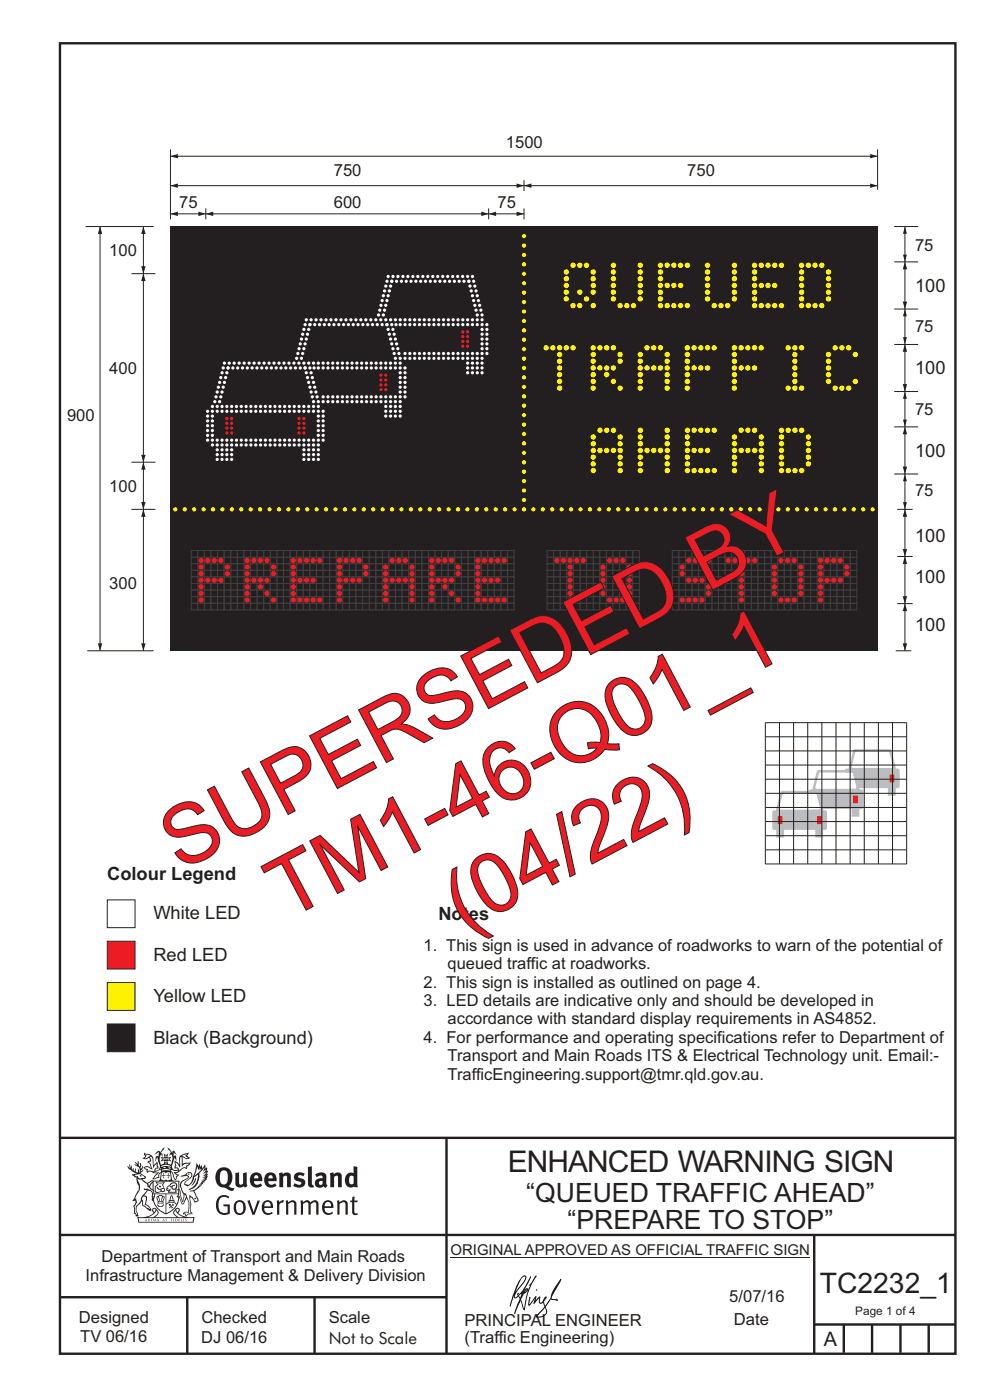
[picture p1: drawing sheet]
<svg xmlns="http://www.w3.org/2000/svg" width="210mm" height="297mm" viewBox="0 0 210 297" stroke-linecap="round" stroke-linejoin="round" font-family="sans-serif">
<defs><g id="words">
<g font-size="17.6" fill="#ed1c24">
<text x="38.3" y="184.9" transform="rotate(-28 38.3 184.9)">SUPERSEDED BY</text>
<text x="60.9" y="195.2" transform="rotate(-28 60.9 195.2)">TM1-46-Q01_1</text>
<text x="98.3" y="197.7" transform="rotate(-28 98.3 197.7)">(04/22)</text>
</g>
<text font-size="6.3" fill="#231f20" x="107.7" y="248.6">ENHANCED WARNING SIGN</text>
<text font-size="6" fill="#231f20" x="173.9" y="274.2">TC2232_1</text>
<g font-size="5.6" fill="#231f20">
<text x="111.6" y="255">“QUEUED TRAFFIC AHEAD”</text>
<text x="120.4" y="260.7">“PREPARE TO STOP”</text>
</g>
<text font-size="4.2" fill="#231f20" x="174.7" y="285.6">A</text>
<g font-size="3.9" fill="#231f20">
<text x="194.1" y="61.9">100</text>
<text x="194.1" y="79.4">100</text>
<text x="194.1" y="96.9">100</text>
<text x="194.1" y="115">100</text>
<text x="194.1" y="123.7">100</text>
<text x="194.1" y="133.9">100</text>
<text x="22.7" y="186.8">Colour Legend</text>
<text x="32.5" y="194.9">White LED</text>
<text x="93" y="195.1">Notes</text>
<text x="32.5" y="203.9">Red LED</text>
<text x="32.5" y="212.6">Yellow LED</text>
<text x="32.5" y="221.5">Black (Background)</text>
</g>
<g font-size="3.5" fill="#231f20">
<text x="107.3" y="31.4">1500</text>
<text x="70.8" y="37.4">750</text>
<text x="145.8" y="37.4">750</text>
<text x="38" y="44.2">75</text>
<text x="70.8" y="44.2">600</text>
<text x="105.5" y="44.2">75</text>
<text x="194.1" y="53.2">75</text>
<text x="23.2" y="54.3">100</text>
<text x="194.1" y="70.5">75</text>
<text x="23.2" y="79.3">400</text>
<text x="14.2" y="89.3">900</text>
<text x="194.1" y="88">75</text>
<text x="23.2" y="104.3">100</text>
<text x="194.1" y="105.3">75</text>
<text x="23.2" y="124.9">300</text>
<text x="89.9" y="201.7">1. This sign is used in advance of roadworks to warn of the potential of</text>
<text x="89.9" y="209.5">2. This sign is installed as outlined on page 4.</text>
<text x="94.9" y="205.6">queued traffic at roadworks.</text>
<text x="89.9" y="213.4">3. LED details are indicative only and should be developed in</text>
<text x="89.9" y="221.2">4. For performance and operating specifications refer to Department of</text>
<text x="94.9" y="217.3">accordance with standard display requirements in AS4852.</text>
<text x="94.9" y="225.2">Transport and Main Roads ITS &amp; Electrical Technology unit. Email:-</text>
<text x="94.9" y="229.1">TrafficEngineering.support@tmr.qld.gov.au.</text>
<text x="21.6" y="267.8">Department of Transport and Main Roads</text>
<text x="18.2" y="271.8">Infrastructure Management &amp; Delivery Division</text>
<text x="16.7" y="280.6">Designed</text>
<text x="42.7" y="280.6">Checked</text>
<text x="69.7" y="280.6">Scale</text>
<text x="98.5" y="281.3">PRINCIPAL ENGINEER</text>
<text x="154.7" y="276.1">5/07/16</text>
<text x="155.7" y="281.2">Date</text>
<text x="17" y="284.8">TV 06/16</text>
<text x="42.7" y="284.8">DJ 06/16</text>
<text x="69.7" y="285.2">Not to Scale</text>
<text x="98.5" y="284.8">(Traffic Engineering)</text>
</g>
<text font-size="3.2" fill="#231f20" x="95.5" y="266.3">ORIGINAL APPROVED AS OFFICIAL TRAFFIC SIGN</text>
<text font-size="2.5" fill="#231f20" x="181.4" y="278.9">Page 1 of 4</text>
</g></defs>
<g fill="none" stroke="#231f20" stroke-width=".51">
<path d="M12.7 9.2h190v278h-190zM12.7 241.4h190M94.7 241.4v45.8M12.7 262h190M12.7 275.2h82M39.7 275.2v12M66.7 275.2v12M172.7 262.2v25M172.7 281h30M179 281v6M185 281v6M191 281v6"/>
<path d="M197 281v6"/>
</g>
<path d="M95.5 266.7h76.3" fill="none" stroke="#231f20" stroke-width=".21"/>
<g fill="#231f20">
<path d="M47 248.4a2.55 2.55 0 0 0 0 2.7l.3 .2a.81 .81 0 0 0 1-1v-.5a1.04 1.04 0 0 0-1.1-1.5zM46.3 248.1a1.82 1.82 0 0 1 2.1-.2 1.82 1.82 0 0 1 .9 1.8 2.29 2.29 0 0 1-.8 2l.7 .3h.5l-.2 .6a2.87 2.87 0 0 1-2-.7 2.12 2.12 0 0 1-1.7-3.1z" fill-rule="evenodd"/>
<path d="M49.9 248.9l.8-.2v2a.46 .46 0 0 0 .3 .6 .46 .46 0 0 0 .6-.3v-2.1l.7-.2v2.4l.2 .5-.5 .3-.3-.3a1.02 1.02 0 0 1-1.2 .3 1.02 1.02 0 0 1-.6-1.1z" fill-rule="evenodd"/>
<path d="M54 249.5l-.1 .5h.9a.49 .49 0 0 0-.2-.6 .49 .49 0 0 0-.6 .1zM53.4 249.1a1.34 1.34 0 0 1 1.6-.2 1.34 1.34 0 0 1 .6 1.5v.2h-1.7a.77 .77 0 0 0 .5 .8 .77 .77 0 0 0 .9-.4l.3 .5a1.59 1.59 0 0 1-2 .2 1.59 1.59 0 0 1-.5-2.1z" fill-rule="evenodd"/>
<path d="M57 249.5l-.1 .5h1a.49 .49 0 0 0-.2-.6 .49 .49 0 0 0-.7 .1zM56.4 249.1a1.34 1.34 0 0 1 1.6-.2 1.34 1.34 0 0 1 .7 1.5v.2h-1.8a.77 .77 0 0 0 .5 .8 .77 .77 0 0 0 .9-.4l.4 .5a1.59 1.59 0 0 1-2.1 .2 1.59 1.59 0 0 1-.5-2.1z" fill-rule="evenodd"/>
<path d="M59.2 248.9l.7-.2 .1 .4a.95 .95 0 0 1 1-.3 .95 .95 0 0 1 .7 .8v2.3h-.8v-2.3a.46 .46 0 0 0-.8 .1v2.2h-.8z" fill-rule="evenodd"/>
<path d="M62.6 249.1a1.75 1.75 0 0 1 2-.1l-.2 .5-.6-.2a.43 .43 0 0 0-.6 .3l.4 .3a1.04 1.04 0 0 1 1.2 1.1 1.04 1.04 0 0 1-1.4 1l-1.2-.4 .3-.6 1 .4 .4-.4a.88 .88 0 0 0-1-.5l-.4-.2-.1-.4z" fill-rule="evenodd"/>
<path d="M65.3 247.6l.8-.2 .1 3.8 .3 .2 .1 .4a.88 .88 0 0 1-1 0 .88 .88 0 0 1-.3-1z" fill-rule="evenodd"/>
<path d="M67.8 250.6a.43 .43 0 0 0-.1 .7 .43 .43 0 0 0 .7-.1v-.7zM66.8 249.1a1.7 1.7 0 0 1 2.4 .1v1.9l.3 .4-.4 .5-.5-.4a1.03 1.03 0 0 1-1.7-.1 1.03 1.03 0 0 1 .8-1.5h.7v-.4a.8 .8 0 0 0-1.2 .1z" fill-rule="evenodd"/>
<path d="M70 248.9l.7-.2 .1 .4a.95 .95 0 0 1 1-.3 .95 .95 0 0 1 .7 .8v2.3h-.8v-2.3a.46 .46 0 0 0-.8 .1v2.2h-.8z" fill-rule="evenodd"/>
<path d="M74.3 249.5a1.48 1.48 0 0 0 0 1.7h.5l.2-.1v-1.5l-.3-.2zM75 247.4l.8 .1 .1 4.4h-.7l-.1-.2a1.26 1.26 0 0 1-1.4 0 1.26 1.26 0 0 1-.5-1.3 1.29 1.29 0 0 1 .4-1.4 1.29 1.29 0 0 1 1.4-.1z" fill-rule="evenodd"/>
<path d="M46.4 253.9a1.72 1.72 0 0 1 2.3 0l-.3 .3a1.24 1.24 0 0 0-1.4-.2 1.24 1.24 0 0 0-.6 1.4 1.49 1.49 0 0 0 1.2 1.9l.7-.1v-1.3h-.8l-.1-.4h1.3v1.9a1.93 1.93 0 0 1-2.2 0 1.93 1.93 0 0 1-.7-2.2l.2-.8z" fill-rule="evenodd"/>
<path d="M50.4 255.1a1.65 1.65 0 0 0 .2 2.2 .99 .99 0 0 0 1-1.4 .78 .78 0 0 0-.4-.8 .78 .78 0 0 0-.8 0zM50 254.9a1.33 1.33 0 0 1 1.6-.1 1.33 1.33 0 0 1 .5 1.4 1.31 1.31 0 0 1-1.3 1.6 1.31 1.31 0 0 1-1.2-1.6v-.6z" fill-rule="evenodd"/>
<path d="M52.5 254.7l.4-.1 .9 2.6 .8-2.5h.5l-1.1 3h-.5z" fill-rule="evenodd"/>
<path d="M56.3 255.2l-.2 .7h1.3a.7 .7 0 0 0-.3-.8 .7 .7 0 0 0-.8 .1zM55.9 255a1.22 1.22 0 0 1 1.5-.2 1.22 1.22 0 0 1 .5 1.5h-1.8a.93 .93 0 0 0 .5 1 .93 .93 0 0 0 1.1-.2l.2 .3a1.43 1.43 0 0 1-1.8 .1 1.43 1.43 0 0 1-.6-1.7z" fill-rule="evenodd"/>
<path d="M58.7 254.7l.4-.1 .1 .5 .4-.4 .6-.1-.2 .5a.66 .66 0 0 0-.8 .7v1.9h-.4z" fill-rule="evenodd"/>
<path d="M60.6 254.7l.4-.1 .1 .5a.94 .94 0 0 1 1-.5 .94 .94 0 0 1 .8 .8v2.3h-.5l-.1-2.5a.81 .81 0 0 0-1.2 .3v2.2h-.4z" fill-rule="evenodd"/>
<path d="M63.7 254.7l.5-.1 .1 .5 .4-.3a.78 .78 0 0 1 1.1 .3 .9 .9 0 0 1 1-.5 .9 .9 0 0 1 .8 .8v2.3h-.5l-.1-2.5a.67 .67 0 0 0-1.1 .3v2.2h-.5v-2.4l-.4-.3-.7 .4v2.3h-.5z" fill-rule="evenodd"/>
<path d="M69 255.2l-.1 .7h1.3a.7 .7 0 0 0-.3-.8 .7 .7 0 0 0-.9 .1zM68.7 255a1.22 1.22 0 0 1 1.5-.2 1.22 1.22 0 0 1 .5 1.5h-1.8a.93 .93 0 0 0 .4 1 .93 .93 0 0 0 1.2-.2l.1 .3a1.44 1.44 0 0 1-1.7 .1 1.44 1.44 0 0 1-.6-1.7z" fill-rule="evenodd"/>
<path d="M71.4 254.7l.5-.1 .1 .5a.94 .94 0 0 1 1-.5 .94 .94 0 0 1 .8 .8v2.3h-.5l-.1-2.5a.81 .81 0 0 0-1.2 .3v2.2h-.4z" fill-rule="evenodd"/>
<path d="M74.7 253.9l.5-.1v.9h.7l-.1 .3h-.6v2.2l.1 .2h.5l.1 .3a.75 .75 0 0 1-1.2-.6v-2.1h-.4v-.3h.4z" fill-rule="evenodd"/>
<path d="M30.8 244.9l1.1 .3-.9 .5h-.4l.6-.5zM31.8 245.4h.2a2.44 2.44 0 0 1 .4 1.9l.1 .5 .7-1-.1 .6 .3 .3a.57 .57 0 0 0-.6 .7l-1-.1-.5 .2 .2-.5-.8-.3 .7-.1 .9 .5 .1-.1-.6-1.3-.2-.2h.5zM30.7 244.4l-.1 .5 .2 .4-.6 .4a1.04 1.04 0 0 0 1.4-.1l.2 .6-.3 .1-.2 .4a.94 .94 0 0 1 .8 1.1l-.2-.1a1.16 1.16 0 0 0-1.5-.1l.3 .4 .4 .2 .1 .5 .2 .1 .1-.2a.94 .94 0 0 1 1.1 .2l.8 .1-1.2 1.2a1.13 1.13 0 0 0 1.2-.2l.4-.1-.1-.4 .5-.8a.83 .83 0 0 0-.6 1.1l-.3-.1-.7 .4 1.1-1.4-.5 .1-.5-.1 1.3-.5-.1-.1-.9 .4v-.3l.2-.2 .3 .1 .1-.3-.2-.4v-.6l-.1-.4-.7 1v-.7a1.42 1.42 0 0 0-1.6-1.8z" fill-rule="evenodd"/>
<path d="M38.5 245.2l.5-.2 .7-.1-.6 .3 .8 .5h-.3zM38.3 245.5l.2-.1 .1 2a1.69 1.69 0 0 1 1.6-.6l-.8 .5 .1 .5a1.1 1.1 0 0 0-1.5 .6l-.1-.5-.2-.2h-.5l.3-.4-.3-.7a1.42 1.42 0 0 1 .8 1.1l.2-.1zM37.1 246.2l.1 1-.2 .3 .1 .4h.5l.1 .2a.96 .96 0 0 1-1.1-.1l-.1 .1a1.06 1.06 0 0 0 1.3 .2v.1a.72 .72 0 0 1-1 .2l.3 .5 .6 .2-.4 .2-.1 .6-.2-.3-.4-1.1-.4-.4 .4 .9a1.54 1.54 0 0 0 .7 1.2l.2-.3a.58 .58 0 0 1 .4-.8l.2-.1h-.3l-.5-.3 .9-.5a.93 .93 0 0 1 1.2-.5v.2l.2-.2 .1-.5a.99 .99 0 0 0 .7-.8l-1.3 .1-.3 .2-.1-1.4 .9 .4 .9-.3h-.4l-.5-.4 .4-.7-.6 .2a1.46 1.46 0 0 0-1.4 2.1v.4l-.2-.4z" fill-rule="evenodd"/>
<path d="M35.6 248.9l.2 .1-.1 .3 .4 .1h-.4v.6l-.1-.6h-.3l.3-.1z" fill-rule="evenodd"/>
<path d="M34.6 248.9l.2 .1v.3l.3 .1h-.3l-.1 .6v-.6h-.4l.4-.1z" fill-rule="evenodd"/>
<path d="M34.3 248.8a.57 .57 0 0 1 .9 .2 .57 .57 0 0 1 .9-.2l.2 1.4h-.2a.57 .57 0 0 1-.9 0 .69 .69 0 0 1-1.1 0zM34.2 248.1l-.3 2.1-.2 .4h3l-.2-.4-.3-2.1h-.2v.2l-.8-.1-.8 .1v-.2z" fill-rule="evenodd"/>
<path d="M34.2 252.4a.3 .3 0 0 0 .6 0 .3 .3 0 0 0-.6 0zM33.3 250.9l.3 .3-.3 .4a.79 .79 0 0 0 0 1.3l.8-.2-.1-.3a.55 .55 0 0 1-.7-.6l.1-.1 .2 .3 .3 .2 .8-.2-.4-.7 .4-.4-.7 .2zM33 250.7l1.1 .2 .9-.2-.4 .6 .4 1.2a.56 .56 0 0 1-.8 .3l-.2 .1a.73 .73 0 0 1-.9 .1 .73 .73 0 0 1-.3-1v-.4l.6-.4z" fill-rule="evenodd"/>
<path d="M35.6 251.8l.7-.4a.58 .58 0 0 1 1-.1 .58 .58 0 0 1-.4 .9l-.3-.3a.43 .43 0 0 1 .6-.4 .57 .57 0 0 0-.8 .2l-.2-.1-.3 .1 .4 .2a.55 .55 0 0 0 .9 .4v.5h-1.3l.3-.4-.1-.1-.6 .1 .2-.3-.2-.1zM35.4 251.8l-.1 .2a.39 .39 0 0 0 .2 .6h.3l-.2 .4h1.9l-.1-.8a.86 .86 0 0 0-.1-1.3 .86 .86 0 0 0-1.3 .4z" fill-rule="evenodd"/>
<path d="M36 254.8h.8v.2h-.8zM36.4 253.8l.2 .8h-.4zM36.4 253.5l-.3 .5-.1 .6h-.2v.4l-.7 .4 .2 .1a1.48 1.48 0 0 1 2.1 .2l.2-.1-.6-.5v-.5h-.2l-.1-.6z" fill-rule="evenodd"/>
<path d="M35.8 255.4l.4 .1 .1 .3 .3-.2-.2-.2a.38 .38 0 0 1 .5 .5l-.2-.2-.3 .2 .3 .2-.3 .3-.1-.4-.4 .4-.1-.2 .4-.3-.1-.1-.2 .1z" fill-rule="evenodd"/>
<path d="M34.5 254h.2v.2l-.2 .6h-.2zM33.6 255.3h.9v.2a.55 .55 0 0 1-.8 .4v-.2l-.2-.1zM33.4 254h.2l.2 .8h-.2zM33.6 255l.8-.1 .1 .2h-.8zM33.8 253.7h.5l-.2 1.1h-.1zM33.3 253.8l-.1 .3 .3 1.1a.48 .48 0 0 0-.1 .6 .48 .48 0 0 0 .5 .2h.5a.49 .49 0 0 0 .2-.8l.3-1.1-.1-.3a1.42 1.42 0 0 0-1.5 0z" fill-rule="evenodd"/>
<path d="M33.7 251.5l.4 .1 .1 .3h-.3z" fill-rule="evenodd"/>
<path d="M41.3 250.1l.3-.2-.2 .8-.6 .8h-.2l.5-.7z" fill-rule="evenodd"/>
<path d="M39.7 249l.3-.2 .5 .2a.88 .88 0 0 1-.6 1.1 1.22 1.22 0 0 0-.8 1.3l.5 .2a.72 .72 0 0 0 .9-.4l.5-.8 .2-.6 .8-.6v.2a2.85 2.85 0 0 1-2 2.9l.1 .1a2.13 2.13 0 0 0 1.9-1.5v-.3a2.01 2.01 0 0 0 .3-1.7l1.1-1.3-.4 1 .7-.5-.7 1 .8-.4-.8 .8 .7-.2-.9 .6 .8-.1-.8 .4h.7l-.8 .3 .3 .2h-.4l.2 .3h-.4l.2 .3h-.4l.1 .2h-.1a2.16 2.16 0 0 1-2 1.1l.1 .2 .4-.1a.76 .76 0 0 1 .7 .8l.5 1.2-.6 .2a1.45 1.45 0 0 0-1.1-1.3l.2 1.8-.1 1.8 .4 .3a1.07 1.07 0 0 0-1.2 .4v-.3l-.5-.2a.87 .87 0 0 1 1.1-.1v-.7a4.4 4.4 0 0 0-.6-3.1l-.1-.3h-.2a2.16 2.16 0 0 1-.7-2.2l.3-.4 1.2-.7a.55 .55 0 0 0-.4-.8zM37.8 252.4a.76 .76 0 0 1 .3 1.1l.6 1.6 .4-1.7 .2 .1a.61 .61 0 0 1-.1 .9l-.3 .8-.2 .1-.7-1.6-.3 .1a1.18 1.18 0 0 0 .1-1.4zM41.8 247.5l.2 .7 .3-.5v.6l.4-.5a1.9 1.9 0 0 1-1.2 1.4l-.3 .3zM38.2 249.6l1.4-.2 .2 .2v.3l-.5 .2a1.26 1.26 0 0 0-.9 1.9l.2 .7a1.84 1.84 0 0 1 .1 2.1l-.4-1.4a.96 .96 0 0 0-.4-1.2l-.4 .2a.78 .78 0 0 1 0 1.3l.1 .3h.4l.4 1.1a.38 .38 0 0 0 .2 .4 .38 .38 0 0 0 .4-.1l.6-1.2a2.94 2.94 0 0 1 .4 2.5l-.1 .4h-.8l-.3 .4v.2l.4-.1 .1 .4 .2 .1a1.02 1.02 0 0 1 1.3-.5v-.4l-.3-.1 .1-1.8-.3-1.3h.1a1.14 1.14 0 0 1 .8 1 .63 .63 0 0 0 .8-.2 .63 .63 0 0 0-.2-.9l-.6-1.2 .9-.6 .2-.4h.3l-.1-.2h.4l-.1-.3h.3l-.1-.3 .5-.1-.2-.2 .6-.4v-.2h-.2l.4-.5h-.3l.3-.5-.4 .1 .4-.5v-.3l-.3 .2 .2-.7-.1-.2-.4 .3v-.8l-.6 .8-.2-.8-.2 .5-.3-.7-.1 .6-.5-.8-.1 1.4-.6 1.8a1.81 1.81 0 0 1-1 1.5l-.6-.2a1.75 1.75 0 0 1 1.1-1.2 .75 .75 0 0 0 .1-1.3 .75 .75 0 0 0-1.2 .4z" fill-rule="evenodd"/>
<path d="M41.2 254.1h.3l.2 .2-.4 .1z" fill-rule="evenodd"/>
<path d="M29.4 258.4h11.6l-.1 .8h-11.4zM31.3 258.2l.5-.1a2.48 2.48 0 0 0 1.4-1.3l.3 .5-.5 .6-.5 .3zM32.5 256.6l.3-.2 .2 .1-.3 .7zM37.2 256.8a2.65 2.65 0 0 0 1.8 1.4h-1.1l-.5-.3-.5-.6zM37.4 256.5l.2-.1 .3 .2-.3 .6zM29.2 258.2l.1 1.2h11.8l.2-1.1-.2-.1a4.1 4.1 0 0 1-3.3-.9l.3-.4-.1-.6a1.06 1.06 0 0 0-1.3 1l.2 .4 .6 .5h-4.7l.3-.1a.84 .84 0 0 0 .6-.8 .84 .84 0 0 0-.5-.8l-.3-.2h-.5l-.1 .6 .3 .4a4.2 4.2 0 0 1-3.4 .9z" fill-rule="evenodd"/>
<path d="M31 258.7l.1 .2h-.2zM31 258.5l-.3 .6 .4-.2 .2 .2z" fill-rule="evenodd"/>
<path d="M31.3 258.6h.3v.4a.25 .25 0 0 0 .2-.1 .25 .25 0 0 0-.1-.3h.1a.29 .29 0 0 1 0 .4 .29 .29 0 0 1-.4 0 .29 .29 0 0 1 0-.4z" fill-rule="evenodd"/>
<path d="M32.2 258.6a.22 .22 0 0 1 .3 .2 .22 .22 0 0 1-.3 .2zM32 258.6l.1 .4a.33 .33 0 0 0 .4 0 .33 .33 0 0 0 0-.4 .33 .33 0 0 0-.5 0z" fill-rule="evenodd"/>
<path d="M32.9 258.7l.1 .2h-.2zM32.9 258.5l-.2 .6 .3-.2 .2 .2z" fill-rule="evenodd"/>
<path d="M33.3 258.6h.2l.1 .1 .2-.1-.2 .2 .2 .3-.3-.3-.1 .3h-.1l.2-.3z" fill-rule="evenodd"/>
<path d="M34.7 258.7l.1 .2h-.2zM34.7 258.5l-.3 .6 .4-.2 .2 .2z" fill-rule="evenodd"/>
<path d="M35 258.5h.5l-.2 .1v.5h-.2l.1-.5z" fill-rule="evenodd"/>
<path d="M36.2 258.6l.3-.1-.1 .1v.2h.1h-.1v.3h-.2z" fill-rule="evenodd"/>
<path d="M36.7 258.6h.2v.5h-.2z" fill-rule="evenodd"/>
<path d="M37.3 258.6a.22 .22 0 0 1 .3 .2 .22 .22 0 0 1-.3 .2zM37.1 258.6v.4a.33 .33 0 0 0 .5 0 .33 .33 0 0 0 0-.4 .33 .33 0 0 0-.5 0z" fill-rule="evenodd"/>
<path d="M37.8 258.6l.4-.1-.2 .1v.2h.1h-.1v.2l.2 .1h-.4z" fill-rule="evenodd"/>
<path d="M38.4 258.6h.2l-.1 .4 .2 .1h-.3z" fill-rule="evenodd"/>
<path d="M38.9 258.6h.2v.5h-.2z" fill-rule="evenodd"/>
<path d="M39.3 258.6h.2h-.1l.2 .3-.2 .2-.1-.1v-.1l.2 .1z" fill-rule="evenodd"/>
<path d="M34.2 247.4a1.51 1.51 0 0 1 2 .2 2.67 2.67 0 0 0-2.1 0zM35.7 247.6l.4 .1 .1 .3-.4-.1zM34.6 247.6h.5l.1 .2h-.4zM34 247.8l.3 .2h-.3zM34.9 246.9l.3-.2 .3 .2zM34.9 245.6l.2 .1v.3h-.2zM35 245.1l.2 .2 .2-.2-.1 .3h-.2zM35.1 246.3h.2l.1 .4-.2-.2-.2 .2zM35.3 245.7l.2-.1v.4h-.2zM34.4 245.7h.3l.1 .3-.4 .1 .2-.2zM35.7 245.7h.3l-.2 .2 .2 .2-.4-.1zM32.7 244.9l1-.5-.1 1-.2-.2-.3 .2-.3 1.1 .5-1 .3 .9a1.84 1.84 0 0 1 .2 1.7l.4 .1a2.48 2.48 0 0 1 2.2 0l.2-.2-.2-.7 .7-1.8 .4 .7-.2-1-.2-.1-.2 .3v-.9l.6 .4-.6-.8-.3 .1-.1 .4-.5-.9-.5-.3 .2 .5 .6 .5-.5 .8 .4-.4a2.06 2.06 0 0 1 0 2.3l-.5-.2-.2-.6 .1-.1 .8 .2-.4-.5 .4-.5-.7 .2-.2-.2 .2-.7-.5 .4-.5-.4 .2 .7-.2 .2-.7-.2 .4 .5-.4 .5 .8-.2 .1 .1-.2 .6-.5 .2a2.02 2.02 0 0 1 0-2.2l.3 .5-.1-.7-.3-.1 .8-1.2-.4 .3-.5 .8-.2-.3a.8 .8 0 0 0-.8 .5z" fill-rule="evenodd"/>
<path d="M29.2 250.1l.3 .1a.61 .61 0 0 1 .8 .4l.3 .2a.8 .8 0 0 1 .6 1l.4 .1 .5 .5a1 1 0 0 1 .5 1.1l-.1 .7v-.5h-.1a.96 .96 0 0 0-.8-1.3l-.2-.2h-.7l-.1-.1-.1 .1 .1 .3h.6l-1.2 1.3-.2 1-.4 .6a1.33 1.33 0 0 0-.5 1.8l.2 .5a1.26 1.26 0 0 1-.5-1.5l-.1-.3a1.56 1.56 0 0 0 .4-1.7l-.3 .2 .2-.5a3.2 3.2 0 0 0 .7-3zM30.4 253.9h.4a2.06 2.06 0 0 1-.1 1.6l.7 .5 .4 .4-.6-.1-.8-.6-.1-.9a.51 .51 0 0 1 .1-.9zM28.6 249.3a1.52 1.52 0 0 1 2.1 .5l-1.1 .2-.2-.1-.1-.4h-.5zM27.5 247v.8l-.3-.4h-.1a3.1 3.1 0 0 0 1.9 1.6l-1 .1 .5 .6 .5 .1 .1 1.1a1.84 1.84 0 0 1-.3 2.5l-.4 .9-.3 .4 .2 .1 .4-.1 .1 .4-.2 .5-.3 .2 .1 1.7h.2l.3 .5 .1 .1 .4-.1-.1-.5a1.3 1.3 0 0 1-.1-1.7l.9-1 .1 1.1 .6 .2 .5 .5 .1-.1 .2 .3h.5a1.85 1.85 0 0 0-1.2-1.4l.1-.3a1.39 1.39 0 0 0 0-1.4l-.5-.1 .5-.5a.66 .66 0 0 1 .9-.4 .66 .66 0 0 1 .3 .9l-.1 .4 .2-.1v.2l-.1 .3 .2 .5 .1-.3a2.24 2.24 0 0 0 .1-2.2 .73 .73 0 0 1-.7-.7 .73 .73 0 0 1 .6-.7v-.2a.94 .94 0 0 0-.9 .8 .48 .48 0 0 1-.1-.6 .48 .48 0 0 1 .5-.2l.5-.3a.51 .51 0 0 0-.8 .2l-.5 .2-1-.8h.6l.2-.5-1.2-.7 .5-.5v-.3l-.5 .4 .1-.2a.69 .69 0 0 0 .2-1v.4l-.2 .3v-1.1l-.3-.2 .1 .6-.1 .2-.4-1.3v.7l-.6-.4 .5 .7-.6-.2 .3 .3a1 1 0 0 1 .7 1.4l-.2-.8v.9l-.5-.2v-.8l-.2 .7-.2-.1-.1-.6-.2 .4-.2-.2 .1-.7-.2 .5z" fill-rule="evenodd"/>
<path d="M29.6 249.4l.2-.1 .3 .2z" fill-rule="evenodd"/>
<path d="M32.4 250.5h5.6v2l-.2-.1v-1.7h-5.2v2.5h5.2v-.8l.1 .2-.1 1.1v-.3h-2.5v4a4.1 4.1 0 0 0 2.6-3.6l.1-.1a4 4 0 0 1-2.8 3.9 4.2 4.2 0 0 1-2.8-4.7l.1 1.2 .1-.1a3.8 3.8 0 0 0 2.5 3.4v-4h-2.5l-.2-.9z" fill-rule="evenodd"/>
<circle cx="40" cy="249.1" r=".17"/>
</g>
<g fill="#000001">
<path d="M111.6 273.7l.2-.2-.5 .7zM110.4 274.5l.3 .1-.3 .7-.3-.4zM110.9 270.9l.5-.1a9.3 9.3 0 0 1-2 3.2l-.1 .2 1-2.5zM110.6 271a14.7 14.7 0 0 0-2.2 4.9l-.3 1.2 .1 .1 .8-2.4a.42 .42 0 0 0 .2 .7 .42 .42 0 0 0 .6-.3l.2-.2 .2 .6-1.1 3.1h.2l1.1-2.8 .6 1.9 .2 .2 .2-.5a13.5 13.5 0 0 1 2-6.2l.5-.5-.2-.2-1.6 2.1 .4-.1a14.9 14.9 0 0 0-1.3 5.1l-.4-1.2a1.39 1.39 0 0 1 .2-1.8l.1-.2a.92 .92 0 0 0 .8-1.2 .75 .75 0 0 0-.7 .7l-.2 .2 1.6-3.4h-.1l-.4 .7a10.5 10.5 0 0 1-2.2 3.2l.2-.4a.32 .32 0 0 0-.4 .2 .32 .32 0 0 0 .1 .4l-.5 .4a3.2 3.2 0 0 1 1.1-2.3l.5-.6a2.49 2.49 0 0 0 .7-1.6l-.3-.2z" fill-rule="evenodd"/>
<path d="M115.6 277.5a1.15 1.15 0 0 1 .1 1.3 1.15 1.15 0 0 1-1.2 .5h-.5zM112.3 275.1l-.3 1.7 .3 .2 1.2-1.5-.3 1.1 1.1-1.2a.94 .94 0 0 0 .4 1.2l.5-.3 .3 .9-1.2 1.3a.98 .98 0 0 0-.5 1 1.9 1.9 0 0 0 2.3-1.3l-.1-.3a1.02 1.02 0 0 1 .3-1.4l.5-.9 1.5 .3-.2-.5v.3l-1.1-.2v-.2l2-3.6 .1-.3-.1-.1-1.8 2.7a6.6 6.6 0 0 1-1.5 3l-.2-.2a1.01 1.01 0 0 1 .4-1.4l.1-.2-.3-.2-.3 .5-.2 .5-.5 .4-.2-.4 .1-.9-.2-.1-.8 .9 .2-.9h-.1l-1.4 1.7 .2-1.4v-.1z" fill-rule="evenodd"/>
<path d="M113.7 273.5l.3 .3h-.3z" fill-rule="evenodd"/>
</g>
<path d="M22.8 199.7h5.8v5.9h-5.8z" fill-rule="evenodd" fill="#ed1c24" stroke="#231f20" stroke-width=".21"/>
<path d="M22.8 208.5h5.8v5.8h-5.8z" fill-rule="evenodd" fill="#fff200" stroke="#231f20" stroke-width=".21"/>
<path d="M22.8 190.9h5.8v5.9h-5.8z" fill-rule="evenodd" fill="#fff" stroke="#231f20" stroke-width=".21"/>
<path d="M22.8 217.2h5.8v5.9h-5.8z" fill-rule="evenodd" fill="#231f20" stroke="#231f20" stroke-width=".21"/>
<path d="M181.1 159l-.2 .3-.9 3.8h-.6l-.2 .8h1.7l.8 3.2-.3 .2h-1.3v1.5h1.6v-1.6h6.6v1.6h1.7v-1.6h.6l.2-.4v-3.3l-.1-.4h-.6l-1-4-.4-.2zM181.5 159.5l-.8 3 .1 .4h8.3l.3-.2-.8-3.2z" fill-rule="evenodd" fill="#bbbdc0"/>
<path d="M188.7 164.3h1v1.7h-1z" fill-rule="evenodd" fill="#ed1c24"/>
<path d="M173.4 163.4l-.2 .3-.9 3.8-.6 .1-.2 .7 1.7 .1 .8 3.2-.3 .2h-1.3v1.5h1.6v-1.7h6.6v1.7h1.7v-1.7h.6l.2-.4v-3.3l-.1-.3-.6-.1-1-4-.4-.2zM173.8 163.9l-.8 3 .1 .4h8.3l.3-.2-.8-3.2z" fill-rule="evenodd" fill="#bbbdc0"/>
<path d="M181 168.8h1v1.6h-1z" fill-rule="evenodd" fill="#ed1c24"/>
<path d="M165.7 167.8l-.2 .3-.9 3.8-.6 .1-.2 .3v3.3l.2 .4 .7 .1v1.6h1.6v-1.6h6.6v1.6h1.7v-1.6l.6-.1 .2-.4v-3.3l-.1-.3-.6-.1-1-3.9-.4-.2zM166.1 168.4l-.8 3 .1 .3 8.3 .1 .3-.2-.8-3.2z" fill-rule="evenodd" fill="#bbbdc0"/>
<g fill="#ed1c24">
<path d="M173.3 173.2h1v1.6h-1z" fill-rule="evenodd"/>
<path d="M165 173.2h.9v1.6h-.9z" fill-rule="evenodd"/>
</g>
<g fill="none" stroke="#231f20" stroke-width=".21">
<path d="M36.2 33.1h150M162.3 153.3h30v30h-30zM162.3 159.3h30M162.3 156.3h30M165.3 153.3v30M168.3 153.3v30M171.3 153.3v30M174.3 153.3v30M177.3 153.3v30M180.3 153.3v30M183.3 153.3v30M186.3 153.3v30"/>
<path d="M189.3 153.3v30M162.3 177.3h30M162.3 174.3h30M162.3 171.3h30M162.3 168.3h30M162.3 165.3h30M162.3 162.3h30M162.3 180.3h30"/>
</g>
<g fill="#231f20">
<path d="M36.1 33.1l1.6-.4v.9z"/>
<path d="M184.6 32.7l1.6 .4-1.6 .5z"/>
</g>
<path d="M36.2 39.4h75" fill="none" stroke="#231f20" stroke-width=".21"/>
<g fill="#231f20">
<path d="M36.1 39.4l1.6-.5v1z"/>
<path d="M109.6 38.9l1.6 .5-1.6 .5z"/>
</g>
<path d="M111.2 39.4h75" fill="none" stroke="#231f20" stroke-width=".21"/>
<g fill="#231f20">
<path d="M111.1 39.4l1.6-.5v1z"/>
<path d="M184.6 38.9l1.6 .5-1.6 .5z"/>
</g>
<path d="M36.2 31.7v14.8M111.2 38.2v2.3M186.2 31.7v8.6M190.3 108.1h3.3M190 138.1h3.3" fill="none" stroke="#231f20" stroke-width=".21"/>
<g fill="#231f20">
<path d="M36.2 48.1h150v90h-150z" fill-rule="evenodd"/>
<path d="M95 48.1h2.5v60h-2.5z" fill-rule="evenodd"/>
</g>
<path d="M189.7 73.1h5.1M189.7 65.6h5.1M189.7 90.6h5.1M192 100.6v7.5" fill="none" stroke="#231f20" stroke-width=".21"/>
<g fill="#231f20">
<path d="M191.5 106.5h.9l-.4 1.6z"/>
<path d="M192 100.6l.4 1.5h-.9z"/>
</g>
<path d="M189.7 48.1h5.1M189.7 55.6h5.1M189.7 83.1h5.1M192 83.1v7.5" fill="none" stroke="#231f20" stroke-width=".21"/>
<g fill="#231f20">
<path d="M192 83.1l.4 1.5h-.9z"/>
<path d="M191.5 89h.9l-.4 1.6z"/>
</g>
<path d="M192 48.1v7.5M189.7 100.6h5.1" fill="none" stroke="#231f20" stroke-width=".21"/>
<g fill="#231f20">
<path d="M191.5 54h.9l-.4 1.6z"/>
<path d="M192 48.1l.4 1.5h-.9z"/>
</g>
<path d="M190.3 118.1h3.3M190.3 128.1h3.3M192 128.1v10" fill="none" stroke="#231f20" stroke-width=".21"/>
<g fill="#231f20">
<path d="M191.5 136.5h.9l-.4 1.6z"/>
<path d="M192 128l.4 1.6h-.9z"/>
</g>
<g fill="#fff200">
<circle cx="111.2" cy="54.1" r=".45"/>
<circle cx="111.2" cy="64.1" r=".45"/>
<circle cx="111.2" cy="74.1" r=".45"/>
<circle cx="111.2" cy="84.1" r=".45"/>
<circle cx="111.2" cy="94.1" r=".45"/>
<circle cx="111.2" cy="104.1" r=".45"/>
<circle cx="111.2" cy="56.1" r=".45"/>
<circle cx="111.2" cy="66.1" r=".45"/>
<circle cx="111.2" cy="76.1" r=".45"/>
<circle cx="111.2" cy="86.1" r=".45"/>
<circle cx="111.2" cy="96.1" r=".45"/>
<circle cx="111.2" cy="106.1" r=".45"/>
<circle cx="111.2" cy="58.1" r=".45"/>
<circle cx="111.2" cy="68.1" r=".45"/>
<circle cx="111.2" cy="78.1" r=".45"/>
<circle cx="111.2" cy="88.1" r=".45"/>
<circle cx="111.2" cy="98.1" r=".45"/>
<circle cx="111.2" cy="50.1" r=".45"/>
<circle cx="111.2" cy="60.1" r=".45"/>
<circle cx="111.2" cy="70.1" r=".45"/>
<circle cx="111.2" cy="80.1" r=".45"/>
<circle cx="111.2" cy="90.1" r=".45"/>
<circle cx="111.2" cy="100.1" r=".45"/>
<circle cx="111.2" cy="52.1" r=".45"/>
<circle cx="111.2" cy="62.1" r=".45"/>
<circle cx="111.2" cy="72.1" r=".45"/>
<circle cx="111.2" cy="82.1" r=".45"/>
<circle cx="111.2" cy="92.1" r=".45"/>
<circle cx="111.2" cy="102.1" r=".45"/>
<circle cx="37.2" cy="108.1" r=".45"/>
<circle cx="47.2" cy="108.1" r=".45"/>
<circle cx="57.2" cy="108.1" r=".45"/>
<circle cx="67.2" cy="108.1" r=".45"/>
<circle cx="77.2" cy="108.1" r=".45"/>
<circle cx="87.2" cy="108.1" r=".45"/>
<circle cx="97.2" cy="108.1" r=".45"/>
<circle cx="107.1" cy="108.1" r=".45"/>
<circle cx="117.1" cy="108.1" r=".45"/>
<circle cx="127.1" cy="108.1" r=".45"/>
<circle cx="137.1" cy="108.1" r=".45"/>
<circle cx="147.1" cy="108.1" r=".45"/>
<circle cx="39.2" cy="108.1" r=".45"/>
<circle cx="49.2" cy="108.1" r=".45"/>
<circle cx="59.2" cy="108.1" r=".45"/>
<circle cx="69.2" cy="108.1" r=".45"/>
<circle cx="79.2" cy="108.1" r=".45"/>
<circle cx="89.2" cy="108.1" r=".45"/>
<circle cx="99.2" cy="108.1" r=".45"/>
<circle cx="109.1" cy="108.1" r=".45"/>
<circle cx="119.1" cy="108.1" r=".45"/>
<circle cx="129.1" cy="108.1" r=".45"/>
<circle cx="139.1" cy="108.1" r=".45"/>
<circle cx="149.1" cy="108.1" r=".45"/>
<circle cx="41.2" cy="108.1" r=".45"/>
<circle cx="51.2" cy="108.1" r=".45"/>
<circle cx="61.2" cy="108.1" r=".45"/>
<circle cx="71.2" cy="108.1" r=".45"/>
<circle cx="81.2" cy="108.1" r=".45"/>
<circle cx="91.2" cy="108.1" r=".45"/>
<circle cx="101.2" cy="108.1" r=".45"/>
<circle cx="95.2" cy="108.1" r=".45"/>
<circle cx="111.1" cy="108.1" r=".45"/>
<circle cx="121.1" cy="108.1" r=".45"/>
<circle cx="131.1" cy="108.1" r=".45"/>
<circle cx="141.1" cy="108.1" r=".45"/>
<circle cx="151.1" cy="108.1" r=".45"/>
<circle cx="43.2" cy="108.1" r=".45"/>
<circle cx="53.2" cy="108.1" r=".45"/>
<circle cx="63.2" cy="108.1" r=".45"/>
<circle cx="73.2" cy="108.1" r=".45"/>
<circle cx="83.2" cy="108.1" r=".45"/>
<circle cx="93.2" cy="108.1" r=".45"/>
<circle cx="103.2" cy="108.1" r=".45"/>
<circle cx="113.1" cy="108.1" r=".45"/>
<circle cx="123.1" cy="108.1" r=".45"/>
<circle cx="133.1" cy="108.1" r=".45"/>
<circle cx="143.1" cy="108.1" r=".45"/>
<circle cx="153.1" cy="108.1" r=".45"/>
<circle cx="45.2" cy="108.1" r=".45"/>
<circle cx="55.2" cy="108.1" r=".45"/>
<circle cx="65.2" cy="108.1" r=".45"/>
<circle cx="75.2" cy="108.1" r=".45"/>
<circle cx="85.2" cy="108.1" r=".45"/>
<circle cx="105.1" cy="108.1" r=".45"/>
<circle cx="115.1" cy="108.1" r=".45"/>
<circle cx="125.1" cy="108.1" r=".45"/>
<circle cx="135.1" cy="108.1" r=".45"/>
<circle cx="145.1" cy="108.1" r=".45"/>
<circle cx="155.1" cy="108.1" r=".45"/>
</g>
<g fill="#231f20" stroke="#414142" stroke-width=".21">
<path d="M81.1 118.2h1.4v1.4h-1.4z" fill-rule="evenodd"/>
<path d="M81.1 119.6h1.4v1.4h-1.4z" fill-rule="evenodd"/>
<path d="M81.1 121h1.4v1.4h-1.4z" fill-rule="evenodd"/>
<path d="M81.1 122.4h1.4v1.4h-1.4z" fill-rule="evenodd"/>
<path d="M81.1 123.8h1.4v1.4h-1.4z" fill-rule="evenodd"/>
<path d="M81.1 125.2h1.4v1.4h-1.4z" fill-rule="evenodd"/>
<path d="M81.1 126.6h1.4v1.4h-1.4z" fill-rule="evenodd"/>
<path d="M82.5 118.2h1.4v1.4h-1.4z" fill-rule="evenodd"/>
<path d="M82.5 119.6h1.4v1.4h-1.4z" fill-rule="evenodd"/>
<path d="M82.5 121h1.4v1.4h-1.4z" fill-rule="evenodd"/>
<path d="M82.5 122.4h1.4v1.4h-1.4z" fill-rule="evenodd"/>
<path d="M82.5 123.8h1.4v1.4h-1.4z" fill-rule="evenodd"/>
<path d="M82.5 125.2h1.4v1.4h-1.4z" fill-rule="evenodd"/>
<path d="M82.5 126.6h1.4v1.4h-1.4z" fill-rule="evenodd"/>
<path d="M83.9 118.2h1.4v1.4h-1.4z" fill-rule="evenodd"/>
<path d="M83.9 119.6h1.4v1.4h-1.4z" fill-rule="evenodd"/>
<path d="M83.9 121h1.4v1.4h-1.4z" fill-rule="evenodd"/>
<path d="M83.9 122.4h1.4v1.4h-1.4z" fill-rule="evenodd"/>
<path d="M83.9 123.8h1.4v1.4h-1.4z" fill-rule="evenodd"/>
<path d="M83.9 125.2h1.4v1.4h-1.4z" fill-rule="evenodd"/>
<path d="M83.9 126.6h1.4v1.4h-1.4z" fill-rule="evenodd"/>
<path d="M85.3 118.2h1.4v1.4h-1.4z" fill-rule="evenodd"/>
<path d="M85.3 119.6h1.4v1.4h-1.4z" fill-rule="evenodd"/>
<path d="M85.3 121h1.4v1.4h-1.4z" fill-rule="evenodd"/>
<path d="M85.3 122.4h1.4v1.4h-1.4z" fill-rule="evenodd"/>
<path d="M85.3 123.8h1.4v1.4h-1.4z" fill-rule="evenodd"/>
<path d="M85.3 125.2h1.4v1.4h-1.4z" fill-rule="evenodd"/>
<path d="M85.3 126.6h1.4v1.4h-1.4z" fill-rule="evenodd"/>
<path d="M86.7 118.2h1.4v1.4h-1.4z" fill-rule="evenodd"/>
<path d="M79.7 118.2h1.4v1.4h-1.4z" fill-rule="evenodd"/>
<path d="M88.1 118.2h1.4v1.4h-1.4z" fill-rule="evenodd"/>
<path d="M79.7 119.6h1.4v1.4h-1.4z" fill-rule="evenodd"/>
<path d="M88.1 119.6h1.4v1.4h-1.4z" fill-rule="evenodd"/>
<path d="M79.7 121h1.4v1.4h-1.4z" fill-rule="evenodd"/>
<path d="M88.1 121h1.4v1.4h-1.4z" fill-rule="evenodd"/>
<path d="M79.7 122.4h1.4v1.4h-1.4z" fill-rule="evenodd"/>
<path d="M88.1 122.4h1.4v1.4h-1.4z" fill-rule="evenodd"/>
<path d="M79.7 123.8h1.4v1.4h-1.4z" fill-rule="evenodd"/>
<path d="M88.1 123.8h1.4v1.4h-1.4z" fill-rule="evenodd"/>
<path d="M79.7 125.2h1.4v1.4h-1.4z" fill-rule="evenodd"/>
<path d="M88.1 125.2h1.4v1.4h-1.4z" fill-rule="evenodd"/>
<path d="M79.7 126.6h1.4v1.4h-1.4z" fill-rule="evenodd"/>
<path d="M88.1 126.6h1.4v1.4h-1.4z" fill-rule="evenodd"/>
<path d="M79.7 128h1.4v1.4h-1.4z" fill-rule="evenodd"/>
<path d="M88.1 128h1.4v1.4h-1.4z" fill-rule="evenodd"/>
<path d="M81.1 128h1.4v1.4h-1.4z" fill-rule="evenodd"/>
<path d="M82.5 128h1.4v1.4h-1.4z" fill-rule="evenodd"/>
<path d="M83.9 128h1.4v1.4h-1.4z" fill-rule="evenodd"/>
<path d="M85.3 128h1.4v1.4h-1.4z" fill-rule="evenodd"/>
<path d="M86.7 128h1.4v1.4h-1.4z" fill-rule="evenodd"/>
<path d="M86.7 119.6h1.4v1.4h-1.4z" fill-rule="evenodd"/>
<path d="M86.7 121h1.4v1.4h-1.4z" fill-rule="evenodd"/>
<path d="M86.7 122.4h1.4v1.4h-1.4z" fill-rule="evenodd"/>
<path d="M86.7 123.8h1.4v1.4h-1.4z" fill-rule="evenodd"/>
<path d="M86.7 125.2h1.4v1.4h-1.4z" fill-rule="evenodd"/>
<path d="M86.7 126.6h1.4v1.4h-1.4z" fill-rule="evenodd"/>
<path d="M79.7 116.8h1.4v1.4h-1.4z" fill-rule="evenodd"/>
<path d="M88.1 116.8h1.4v1.4h-1.4z" fill-rule="evenodd"/>
<path d="M81.1 116.8h1.4v1.4h-1.4z" fill-rule="evenodd"/>
<path d="M82.5 116.8h1.4v1.4h-1.4z" fill-rule="evenodd"/>
<path d="M83.9 116.8h1.4v1.4h-1.4z" fill-rule="evenodd"/>
<path d="M85.3 116.8h1.4v1.4h-1.4z" fill-rule="evenodd"/>
<path d="M86.7 116.8h1.4v1.4h-1.4z" fill-rule="evenodd"/>
</g>
<g fill="#ed1c24">
<circle cx="81.8" cy="120.3" r=".56"/>
<circle cx="84.6" cy="123.1" r=".56"/>
<circle cx="86" cy="123.1" r=".56"/>
<circle cx="87.4" cy="123.1" r=".56"/>
<circle cx="83.2" cy="123.1" r=".56"/>
<circle cx="87.4" cy="125.9" r=".56"/>
<circle cx="87.4" cy="120.3" r=".56"/>
<circle cx="81.8" cy="121.7" r=".56"/>
<circle cx="81.8" cy="123.1" r=".56"/>
<circle cx="81.8" cy="124.5" r=".56"/>
<circle cx="81.8" cy="125.9" r=".56"/>
<circle cx="81.8" cy="127.3" r=".56"/>
<circle cx="83.2" cy="118.9" r=".56"/>
<circle cx="84.6" cy="118.9" r=".56"/>
<circle cx="86" cy="118.9" r=".56"/>
<circle cx="87.4" cy="121.7" r=".56"/>
<circle cx="87.4" cy="124.5" r=".56"/>
<circle cx="87.4" cy="127.3" r=".56"/>
</g>
<g fill="#231f20" stroke="#414142" stroke-width=".21">
<path d="M100.7 118.2h1.4v1.4h-1.4z" fill-rule="evenodd"/>
<path d="M100.7 119.6h1.4v1.4h-1.4z" fill-rule="evenodd"/>
<path d="M100.7 121h1.4v1.4h-1.4z" fill-rule="evenodd"/>
<path d="M100.7 122.4h1.4v1.4h-1.4z" fill-rule="evenodd"/>
<path d="M100.7 123.8h1.4v1.4h-1.4z" fill-rule="evenodd"/>
<path d="M100.7 125.2h1.4v1.4h-1.4z" fill-rule="evenodd"/>
<path d="M100.7 126.6h1.4v1.4h-1.4z" fill-rule="evenodd"/>
<path d="M102.1 118.2h1.4v1.4h-1.4z" fill-rule="evenodd"/>
<path d="M102.1 119.6h1.4v1.4h-1.4z" fill-rule="evenodd"/>
<path d="M102.1 121h1.4v1.4h-1.4z" fill-rule="evenodd"/>
<path d="M102.1 122.4h1.4v1.4h-1.4z" fill-rule="evenodd"/>
<path d="M102.1 123.8h1.4v1.4h-1.4z" fill-rule="evenodd"/>
<path d="M102.1 125.2h1.4v1.4h-1.4z" fill-rule="evenodd"/>
<path d="M102.1 126.6h1.4v1.4h-1.4z" fill-rule="evenodd"/>
<path d="M103.5 118.2h1.4v1.4h-1.4z" fill-rule="evenodd"/>
<path d="M103.5 119.6h1.4v1.4h-1.4z" fill-rule="evenodd"/>
<path d="M103.5 121h1.4v1.4h-1.4z" fill-rule="evenodd"/>
<path d="M103.5 122.4h1.4v1.4h-1.4z" fill-rule="evenodd"/>
<path d="M103.5 123.8h1.4v1.4h-1.4z" fill-rule="evenodd"/>
<path d="M103.5 125.2h1.4v1.4h-1.4z" fill-rule="evenodd"/>
<path d="M103.5 126.6h1.4v1.4h-1.4z" fill-rule="evenodd"/>
<path d="M104.9 118.2h1.4v1.4h-1.4z" fill-rule="evenodd"/>
<path d="M106.3 118.2h1.4v1.4h-1.4z" fill-rule="evenodd"/>
<path d="M106.3 119.6h1.4v1.4h-1.4z" fill-rule="evenodd"/>
<path d="M106.3 121h1.4v1.4h-1.4z" fill-rule="evenodd"/>
<path d="M106.3 122.4h1.4v1.4h-1.4z" fill-rule="evenodd"/>
<path d="M106.3 123.8h1.4v1.4h-1.4z" fill-rule="evenodd"/>
<path d="M106.3 125.2h1.4v1.4h-1.4z" fill-rule="evenodd"/>
<path d="M106.3 126.6h1.4v1.4h-1.4z" fill-rule="evenodd"/>
<path d="M99.3 118.2h1.4v1.4h-1.4z" fill-rule="evenodd"/>
<path d="M107.7 118.2h1.4v1.4h-1.4z" fill-rule="evenodd"/>
<path d="M99.3 119.6h1.4v1.4h-1.4z" fill-rule="evenodd"/>
<path d="M107.7 119.6h1.4v1.4h-1.4z" fill-rule="evenodd"/>
<path d="M99.3 121h1.4v1.4h-1.4z" fill-rule="evenodd"/>
<path d="M107.7 121h1.4v1.4h-1.4z" fill-rule="evenodd"/>
<path d="M99.3 122.4h1.4v1.4h-1.4z" fill-rule="evenodd"/>
<path d="M107.7 122.4h1.4v1.4h-1.4z" fill-rule="evenodd"/>
<path d="M99.3 123.8h1.4v1.4h-1.4z" fill-rule="evenodd"/>
<path d="M107.7 123.8h1.4v1.4h-1.4z" fill-rule="evenodd"/>
<path d="M99.3 125.2h1.4v1.4h-1.4z" fill-rule="evenodd"/>
<path d="M107.7 125.2h1.4v1.4h-1.4z" fill-rule="evenodd"/>
<path d="M99.3 126.6h1.4v1.4h-1.4z" fill-rule="evenodd"/>
<path d="M107.7 126.6h1.4v1.4h-1.4z" fill-rule="evenodd"/>
<path d="M99.3 128h1.4v1.4h-1.4z" fill-rule="evenodd"/>
<path d="M107.7 128h1.4v1.4h-1.4z" fill-rule="evenodd"/>
<path d="M100.7 128h1.4v1.4h-1.4z" fill-rule="evenodd"/>
<path d="M102.1 128h1.4v1.4h-1.4z" fill-rule="evenodd"/>
<path d="M103.5 128h1.4v1.4h-1.4z" fill-rule="evenodd"/>
<path d="M104.9 128h1.4v1.4h-1.4z" fill-rule="evenodd"/>
<path d="M106.3 128h1.4v1.4h-1.4z" fill-rule="evenodd"/>
<path d="M104.9 119.6h1.4v1.4h-1.4z" fill-rule="evenodd"/>
<path d="M104.9 121h1.4v1.4h-1.4z" fill-rule="evenodd"/>
<path d="M104.9 122.4h1.4v1.4h-1.4z" fill-rule="evenodd"/>
<path d="M104.9 123.8h1.4v1.4h-1.4z" fill-rule="evenodd"/>
<path d="M104.9 125.2h1.4v1.4h-1.4z" fill-rule="evenodd"/>
<path d="M104.9 126.6h1.4v1.4h-1.4z" fill-rule="evenodd"/>
<path d="M99.3 116.8h1.4v1.4h-1.4z" fill-rule="evenodd"/>
<path d="M107.7 116.8h1.4v1.4h-1.4z" fill-rule="evenodd"/>
<path d="M100.7 116.8h1.4v1.4h-1.4z" fill-rule="evenodd"/>
<path d="M102.1 116.8h1.4v1.4h-1.4z" fill-rule="evenodd"/>
<path d="M103.5 116.8h1.4v1.4h-1.4z" fill-rule="evenodd"/>
<path d="M104.9 116.8h1.4v1.4h-1.4z" fill-rule="evenodd"/>
<path d="M106.3 116.8h1.4v1.4h-1.4z" fill-rule="evenodd"/>
</g>
<g fill="#ed1c24">
<circle cx="101.4" cy="121.7" r=".56"/>
<circle cx="102.8" cy="123.1" r=".56"/>
<circle cx="104.2" cy="123.1" r=".56"/>
<circle cx="105.6" cy="123.1" r=".56"/>
<circle cx="101.4" cy="123.1" r=".56"/>
<circle cx="101.4" cy="124.5" r=".56"/>
<circle cx="101.4" cy="125.9" r=".56"/>
<circle cx="101.4" cy="127.3" r=".56"/>
<circle cx="107" cy="127.3" r=".56"/>
<circle cx="101.4" cy="120.3" r=".56"/>
<circle cx="101.4" cy="118.9" r=".56"/>
<circle cx="102.8" cy="118.9" r=".56"/>
<circle cx="104.2" cy="118.9" r=".56"/>
<circle cx="105.6" cy="118.9" r=".56"/>
<circle cx="107" cy="118.9" r=".56"/>
<circle cx="102.8" cy="127.3" r=".56"/>
<circle cx="104.2" cy="127.3" r=".56"/>
<circle cx="105.6" cy="127.3" r=".56"/>
</g>
<g fill="#231f20" stroke="#404041" stroke-width=".21">
<path d="M144 118.2h1.4v1.4h-1.4z" fill-rule="evenodd"/>
<path d="M144 119.6h1.4v1.4h-1.4z" fill-rule="evenodd"/>
<path d="M144 121h1.4v1.4h-1.4z" fill-rule="evenodd"/>
<path d="M144 122.4h1.4v1.4h-1.4z" fill-rule="evenodd"/>
<path d="M144 123.8h1.4v1.4h-1.4z" fill-rule="evenodd"/>
<path d="M144 125.2h1.4v1.4h-1.4z" fill-rule="evenodd"/>
<path d="M144 126.6h1.4v1.4h-1.4z" fill-rule="evenodd"/>
<path d="M145.4 118.2h1.4v1.4h-1.4z" fill-rule="evenodd"/>
<path d="M145.4 119.6h1.4v1.4h-1.4z" fill-rule="evenodd"/>
<path d="M145.4 121h1.4v1.4h-1.4z" fill-rule="evenodd"/>
<path d="M145.4 122.4h1.4v1.4h-1.4z" fill-rule="evenodd"/>
<path d="M145.4 123.8h1.4v1.4h-1.4z" fill-rule="evenodd"/>
<path d="M145.4 125.2h1.4v1.4h-1.4z" fill-rule="evenodd"/>
<path d="M145.4 126.6h1.4v1.4h-1.4z" fill-rule="evenodd"/>
<path d="M146.8 118.2h1.4v1.4h-1.4z" fill-rule="evenodd"/>
<path d="M146.8 119.6h1.4v1.4h-1.4z" fill-rule="evenodd"/>
<path d="M146.8 121h1.4v1.4h-1.4z" fill-rule="evenodd"/>
<path d="M146.8 122.4h1.4v1.4h-1.4z" fill-rule="evenodd"/>
<path d="M146.8 123.8h1.4v1.4h-1.4z" fill-rule="evenodd"/>
<path d="M146.8 125.2h1.4v1.4h-1.4z" fill-rule="evenodd"/>
<path d="M146.8 126.6h1.4v1.4h-1.4z" fill-rule="evenodd"/>
<path d="M148.2 118.2h1.4v1.4h-1.4z" fill-rule="evenodd"/>
<path d="M148.2 119.6h1.4v1.4h-1.4z" fill-rule="evenodd"/>
<path d="M148.2 121h1.4v1.4h-1.4z" fill-rule="evenodd"/>
<path d="M148.2 122.4h1.4v1.4h-1.4z" fill-rule="evenodd"/>
<path d="M148.2 123.8h1.4v1.4h-1.4z" fill-rule="evenodd"/>
<path d="M148.2 125.2h1.4v1.4h-1.4z" fill-rule="evenodd"/>
<path d="M148.2 126.6h1.4v1.4h-1.4z" fill-rule="evenodd"/>
<path d="M149.6 118.2h1.4v1.4h-1.4z" fill-rule="evenodd"/>
<path d="M142.6 118.2h1.4v1.4h-1.4z" fill-rule="evenodd"/>
<path d="M151 118.2h1.4v1.4h-1.4z" fill-rule="evenodd"/>
<path d="M142.6 119.6h1.4v1.4h-1.4z" fill-rule="evenodd"/>
<path d="M151 119.6h1.4v1.4h-1.4z" fill-rule="evenodd"/>
<path d="M142.6 121h1.4v1.4h-1.4z" fill-rule="evenodd"/>
<path d="M151 121h1.4v1.4h-1.4z" fill-rule="evenodd"/>
<path d="M142.6 122.4h1.4v1.4h-1.4z" fill-rule="evenodd"/>
<path d="M151 122.4h1.4v1.4h-1.4z" fill-rule="evenodd"/>
<path d="M142.6 123.8h1.4v1.4h-1.4z" fill-rule="evenodd"/>
<path d="M151 123.8h1.4v1.4h-1.4z" fill-rule="evenodd"/>
<path d="M142.6 125.2h1.4v1.4h-1.4z" fill-rule="evenodd"/>
<path d="M151 125.2h1.4v1.4h-1.4z" fill-rule="evenodd"/>
<path d="M142.6 126.6h1.4v1.4h-1.4z" fill-rule="evenodd"/>
<path d="M151 126.6h1.4v1.4h-1.4z" fill-rule="evenodd"/>
<path d="M142.6 116.8h1.4v1.4h-1.4z" fill-rule="evenodd"/>
<path d="M142.6 128h1.4v1.4h-1.4z" fill-rule="evenodd"/>
<path d="M151 116.8h1.4v1.4h-1.4z" fill-rule="evenodd"/>
<path d="M151 128h1.4v1.4h-1.4z" fill-rule="evenodd"/>
<path d="M144 116.8h1.4v1.4h-1.4z" fill-rule="evenodd"/>
<path d="M144 128h1.4v1.4h-1.4z" fill-rule="evenodd"/>
<path d="M145.4 116.8h1.4v1.4h-1.4z" fill-rule="evenodd"/>
<path d="M145.4 128h1.4v1.4h-1.4z" fill-rule="evenodd"/>
<path d="M146.8 116.8h1.4v1.4h-1.4z" fill-rule="evenodd"/>
<path d="M146.8 128h1.4v1.4h-1.4z" fill-rule="evenodd"/>
<path d="M148.2 116.8h1.4v1.4h-1.4z" fill-rule="evenodd"/>
<path d="M148.2 128h1.4v1.4h-1.4z" fill-rule="evenodd"/>
<path d="M149.6 116.8h1.4v1.4h-1.4z" fill-rule="evenodd"/>
<path d="M149.6 128h1.4v1.4h-1.4z" fill-rule="evenodd"/>
<path d="M149.6 119.6h1.4v1.4h-1.4z" fill-rule="evenodd"/>
<path d="M149.6 121h1.4v1.4h-1.4z" fill-rule="evenodd"/>
<path d="M149.6 122.4h1.4v1.4h-1.4z" fill-rule="evenodd"/>
<path d="M149.6 123.8h1.4v1.4h-1.4z" fill-rule="evenodd"/>
<path d="M149.6 125.2h1.4v1.4h-1.4z" fill-rule="evenodd"/>
<path d="M149.6 126.6h1.4v1.4h-1.4z" fill-rule="evenodd"/>
</g>
<g fill="#ed1c24">
<circle cx="144.7" cy="120.3" r=".56"/>
<circle cx="147.5" cy="123.1" r=".56"/>
<circle cx="148.9" cy="123.1" r=".56"/>
<circle cx="146.1" cy="123.1" r=".56"/>
<circle cx="146.1" cy="127.3" r=".56"/>
<circle cx="150.3" cy="125.9" r=".56"/>
<circle cx="144.7" cy="121.7" r=".56"/>
<circle cx="144.7" cy="127.3" r=".56"/>
<circle cx="146.1" cy="118.9" r=".56"/>
<circle cx="147.5" cy="118.9" r=".56"/>
<circle cx="148.9" cy="118.9" r=".56"/>
<circle cx="150.3" cy="118.9" r=".56"/>
<circle cx="150.3" cy="124.5" r=".56"/>
<circle cx="147.5" cy="127.3" r=".56"/>
<circle cx="148.9" cy="127.3" r=".56"/>
</g>
<g fill="#231f20" stroke="#404041" stroke-width=".21">
<path d="M127.2 118.2h1.4v1.4h-1.4z" fill-rule="evenodd"/>
<path d="M127.2 119.6h1.4v1.4h-1.4z" fill-rule="evenodd"/>
<path d="M127.2 121h1.4v1.4h-1.4z" fill-rule="evenodd"/>
<path d="M127.2 122.4h1.4v1.4h-1.4z" fill-rule="evenodd"/>
<path d="M127.2 123.8h1.4v1.4h-1.4z" fill-rule="evenodd"/>
<path d="M127.2 125.2h1.4v1.4h-1.4z" fill-rule="evenodd"/>
<path d="M127.2 126.6h1.4v1.4h-1.4z" fill-rule="evenodd"/>
<path d="M128.6 118.2h1.4v1.4h-1.4z" fill-rule="evenodd"/>
<path d="M128.6 119.6h1.4v1.4h-1.4z" fill-rule="evenodd"/>
<path d="M128.6 121h1.4v1.4h-1.4z" fill-rule="evenodd"/>
<path d="M128.6 122.4h1.4v1.4h-1.4z" fill-rule="evenodd"/>
<path d="M128.6 123.8h1.4v1.4h-1.4z" fill-rule="evenodd"/>
<path d="M128.6 125.2h1.4v1.4h-1.4z" fill-rule="evenodd"/>
<path d="M128.6 126.6h1.4v1.4h-1.4z" fill-rule="evenodd"/>
<path d="M130 118.2h1.4v1.4h-1.4z" fill-rule="evenodd"/>
<path d="M130 119.6h1.4v1.4h-1.4z" fill-rule="evenodd"/>
<path d="M130 121h1.4v1.4h-1.4z" fill-rule="evenodd"/>
<path d="M130 122.4h1.4v1.4h-1.4z" fill-rule="evenodd"/>
<path d="M130 123.8h1.4v1.4h-1.4z" fill-rule="evenodd"/>
<path d="M130 125.2h1.4v1.4h-1.4z" fill-rule="evenodd"/>
<path d="M130 126.6h1.4v1.4h-1.4z" fill-rule="evenodd"/>
<path d="M131.4 118.2h1.4v1.4h-1.4z" fill-rule="evenodd"/>
<path d="M132.8 118.2h1.4v1.4h-1.4z" fill-rule="evenodd"/>
<path d="M132.8 119.6h1.4v1.4h-1.4z" fill-rule="evenodd"/>
<path d="M132.8 121h1.4v1.4h-1.4z" fill-rule="evenodd"/>
<path d="M132.8 122.4h1.4v1.4h-1.4z" fill-rule="evenodd"/>
<path d="M132.8 123.8h1.4v1.4h-1.4z" fill-rule="evenodd"/>
<path d="M132.8 125.2h1.4v1.4h-1.4z" fill-rule="evenodd"/>
<path d="M132.8 126.6h1.4v1.4h-1.4z" fill-rule="evenodd"/>
<path d="M125.8 118.2h1.4v1.4h-1.4z" fill-rule="evenodd"/>
<path d="M134.2 118.2h1.4v1.4h-1.4z" fill-rule="evenodd"/>
<path d="M125.8 119.6h1.4v1.4h-1.4z" fill-rule="evenodd"/>
<path d="M134.2 119.6h1.4v1.4h-1.4z" fill-rule="evenodd"/>
<path d="M125.8 121h1.4v1.4h-1.4z" fill-rule="evenodd"/>
<path d="M134.2 121h1.4v1.4h-1.4z" fill-rule="evenodd"/>
<path d="M125.8 122.4h1.4v1.4h-1.4z" fill-rule="evenodd"/>
<path d="M134.2 122.4h1.4v1.4h-1.4z" fill-rule="evenodd"/>
<path d="M125.8 123.8h1.4v1.4h-1.4z" fill-rule="evenodd"/>
<path d="M134.2 123.8h1.4v1.4h-1.4z" fill-rule="evenodd"/>
<path d="M125.8 125.2h1.4v1.4h-1.4z" fill-rule="evenodd"/>
<path d="M134.2 125.2h1.4v1.4h-1.4z" fill-rule="evenodd"/>
<path d="M125.8 126.6h1.4v1.4h-1.4z" fill-rule="evenodd"/>
<path d="M134.2 126.6h1.4v1.4h-1.4z" fill-rule="evenodd"/>
<path d="M125.8 116.8h1.4v1.4h-1.4z" fill-rule="evenodd"/>
<path d="M125.8 128h1.4v1.4h-1.4z" fill-rule="evenodd"/>
<path d="M134.2 116.8h1.4v1.4h-1.4z" fill-rule="evenodd"/>
<path d="M134.2 128h1.4v1.4h-1.4z" fill-rule="evenodd"/>
<path d="M127.2 116.8h1.4v1.4h-1.4z" fill-rule="evenodd"/>
<path d="M127.2 128h1.4v1.4h-1.4z" fill-rule="evenodd"/>
<path d="M128.6 116.8h1.4v1.4h-1.4z" fill-rule="evenodd"/>
<path d="M128.6 128h1.4v1.4h-1.4z" fill-rule="evenodd"/>
<path d="M130 116.8h1.4v1.4h-1.4z" fill-rule="evenodd"/>
<path d="M130 128h1.4v1.4h-1.4z" fill-rule="evenodd"/>
<path d="M131.4 116.8h1.4v1.4h-1.4z" fill-rule="evenodd"/>
<path d="M131.4 128h1.4v1.4h-1.4z" fill-rule="evenodd"/>
<path d="M132.8 116.8h1.4v1.4h-1.4z" fill-rule="evenodd"/>
<path d="M132.8 128h1.4v1.4h-1.4z" fill-rule="evenodd"/>
<path d="M131.4 119.6h1.4v1.4h-1.4z" fill-rule="evenodd"/>
<path d="M131.4 121h1.4v1.4h-1.4z" fill-rule="evenodd"/>
<path d="M131.4 122.4h1.4v1.4h-1.4z" fill-rule="evenodd"/>
<path d="M131.4 123.8h1.4v1.4h-1.4z" fill-rule="evenodd"/>
<path d="M131.4 125.2h1.4v1.4h-1.4z" fill-rule="evenodd"/>
<path d="M131.4 126.6h1.4v1.4h-1.4z" fill-rule="evenodd"/>
</g>
<g fill="#ed1c24">
<circle cx="127.9" cy="121.7" r=".56"/>
<circle cx="133.5" cy="123.1" r=".56"/>
<circle cx="127.9" cy="123.1" r=".56"/>
<circle cx="127.9" cy="124.5" r=".56"/>
<circle cx="127.9" cy="125.9" r=".56"/>
<circle cx="127.9" cy="120.3" r=".56"/>
<circle cx="133.5" cy="120.3" r=".56"/>
<circle cx="129.3" cy="118.9" r=".56"/>
<circle cx="130.7" cy="118.9" r=".56"/>
<circle cx="132.1" cy="118.9" r=".56"/>
<circle cx="133.5" cy="121.7" r=".56"/>
<circle cx="133.5" cy="124.5" r=".56"/>
<circle cx="133.5" cy="125.9" r=".56"/>
<circle cx="129.3" cy="127.3" r=".56"/>
<circle cx="130.7" cy="127.3" r=".56"/>
<circle cx="132.1" cy="127.3" r=".56"/>
</g>
<g fill="#231f20" stroke="#404041" stroke-width=".21">
<path d="M163.6 118.2h1.4v1.4h-1.4z" fill-rule="evenodd"/>
<path d="M163.6 119.6h1.4v1.4h-1.4z" fill-rule="evenodd"/>
<path d="M163.6 121h1.4v1.4h-1.4z" fill-rule="evenodd"/>
<path d="M163.6 122.4h1.4v1.4h-1.4z" fill-rule="evenodd"/>
<path d="M163.6 123.8h1.4v1.4h-1.4z" fill-rule="evenodd"/>
<path d="M163.6 125.2h1.4v1.4h-1.4z" fill-rule="evenodd"/>
<path d="M163.6 126.6h1.4v1.4h-1.4z" fill-rule="evenodd"/>
<path d="M165 118.2h1.4v1.4h-1.4z" fill-rule="evenodd"/>
<path d="M165 119.6h1.4v1.4h-1.4z" fill-rule="evenodd"/>
<path d="M165 121h1.4v1.4h-1.4z" fill-rule="evenodd"/>
<path d="M165 122.4h1.4v1.4h-1.4z" fill-rule="evenodd"/>
<path d="M165 123.8h1.4v1.4h-1.4z" fill-rule="evenodd"/>
<path d="M165 125.2h1.4v1.4h-1.4z" fill-rule="evenodd"/>
<path d="M165 126.6h1.4v1.4h-1.4z" fill-rule="evenodd"/>
<path d="M166.4 118.2h1.4v1.4h-1.4z" fill-rule="evenodd"/>
<path d="M166.4 119.6h1.4v1.4h-1.4z" fill-rule="evenodd"/>
<path d="M166.4 121h1.4v1.4h-1.4z" fill-rule="evenodd"/>
<path d="M166.4 122.4h1.4v1.4h-1.4z" fill-rule="evenodd"/>
<path d="M166.4 123.8h1.4v1.4h-1.4z" fill-rule="evenodd"/>
<path d="M166.4 125.2h1.4v1.4h-1.4z" fill-rule="evenodd"/>
<path d="M166.4 126.6h1.4v1.4h-1.4z" fill-rule="evenodd"/>
<path d="M167.8 118.2h1.4v1.4h-1.4z" fill-rule="evenodd"/>
<path d="M169.2 118.2h1.4v1.4h-1.4z" fill-rule="evenodd"/>
<path d="M169.2 119.6h1.4v1.4h-1.4z" fill-rule="evenodd"/>
<path d="M169.2 121h1.4v1.4h-1.4z" fill-rule="evenodd"/>
<path d="M169.2 122.4h1.4v1.4h-1.4z" fill-rule="evenodd"/>
<path d="M169.2 123.8h1.4v1.4h-1.4z" fill-rule="evenodd"/>
<path d="M169.2 125.2h1.4v1.4h-1.4z" fill-rule="evenodd"/>
<path d="M169.2 126.6h1.4v1.4h-1.4z" fill-rule="evenodd"/>
<path d="M162.2 118.2h1.4v1.4h-1.4z" fill-rule="evenodd"/>
<path d="M170.6 118.2h1.4v1.4h-1.4z" fill-rule="evenodd"/>
<path d="M162.2 119.6h1.4v1.4h-1.4z" fill-rule="evenodd"/>
<path d="M170.6 119.6h1.4v1.4h-1.4z" fill-rule="evenodd"/>
<path d="M162.2 121h1.4v1.4h-1.4z" fill-rule="evenodd"/>
<path d="M170.6 121h1.4v1.4h-1.4z" fill-rule="evenodd"/>
<path d="M162.2 122.4h1.4v1.4h-1.4z" fill-rule="evenodd"/>
<path d="M170.6 122.4h1.4v1.4h-1.4z" fill-rule="evenodd"/>
<path d="M162.2 123.8h1.4v1.4h-1.4z" fill-rule="evenodd"/>
<path d="M170.6 123.8h1.4v1.4h-1.4z" fill-rule="evenodd"/>
<path d="M162.2 125.2h1.4v1.4h-1.4z" fill-rule="evenodd"/>
<path d="M170.6 125.2h1.4v1.4h-1.4z" fill-rule="evenodd"/>
<path d="M162.2 126.6h1.4v1.4h-1.4z" fill-rule="evenodd"/>
<path d="M170.6 126.6h1.4v1.4h-1.4z" fill-rule="evenodd"/>
<path d="M162.2 116.8h1.4v1.4h-1.4z" fill-rule="evenodd"/>
<path d="M162.2 128h1.4v1.4h-1.4z" fill-rule="evenodd"/>
<path d="M170.6 116.8h1.4v1.4h-1.4z" fill-rule="evenodd"/>
<path d="M170.6 128h1.4v1.4h-1.4z" fill-rule="evenodd"/>
<path d="M163.6 116.8h1.4v1.4h-1.4z" fill-rule="evenodd"/>
<path d="M163.6 128h1.4v1.4h-1.4z" fill-rule="evenodd"/>
<path d="M165 116.8h1.4v1.4h-1.4z" fill-rule="evenodd"/>
<path d="M165 128h1.4v1.4h-1.4z" fill-rule="evenodd"/>
<path d="M166.4 116.8h1.4v1.4h-1.4z" fill-rule="evenodd"/>
<path d="M166.4 128h1.4v1.4h-1.4z" fill-rule="evenodd"/>
<path d="M167.8 116.8h1.4v1.4h-1.4z" fill-rule="evenodd"/>
<path d="M167.8 128h1.4v1.4h-1.4z" fill-rule="evenodd"/>
<path d="M169.2 116.8h1.4v1.4h-1.4z" fill-rule="evenodd"/>
<path d="M169.2 128h1.4v1.4h-1.4z" fill-rule="evenodd"/>
<path d="M167.8 119.6h1.4v1.4h-1.4z" fill-rule="evenodd"/>
<path d="M167.8 121h1.4v1.4h-1.4z" fill-rule="evenodd"/>
<path d="M167.8 122.4h1.4v1.4h-1.4z" fill-rule="evenodd"/>
<path d="M167.8 123.8h1.4v1.4h-1.4z" fill-rule="evenodd"/>
<path d="M167.8 125.2h1.4v1.4h-1.4z" fill-rule="evenodd"/>
<path d="M167.8 126.6h1.4v1.4h-1.4z" fill-rule="evenodd"/>
</g>
<g fill="#ed1c24">
<circle cx="164.3" cy="121.7" r=".56"/>
<circle cx="169.9" cy="123.1" r=".56"/>
<circle cx="164.3" cy="123.1" r=".56"/>
<circle cx="164.3" cy="124.5" r=".56"/>
<circle cx="164.3" cy="125.9" r=".56"/>
<circle cx="164.3" cy="120.3" r=".56"/>
<circle cx="169.9" cy="120.3" r=".56"/>
<circle cx="165.7" cy="118.9" r=".56"/>
<circle cx="167.1" cy="118.9" r=".56"/>
<circle cx="168.5" cy="118.9" r=".56"/>
<circle cx="169.9" cy="121.7" r=".56"/>
<circle cx="169.9" cy="124.5" r=".56"/>
<circle cx="169.9" cy="125.9" r=".56"/>
<circle cx="165.7" cy="127.3" r=".56"/>
<circle cx="167.1" cy="127.3" r=".56"/>
<circle cx="168.5" cy="127.3" r=".56"/>
</g>
<g fill="#231f20" stroke="#414142" stroke-width=".21">
<path d="M61.5 118.2h1.4v1.4h-1.4z" fill-rule="evenodd"/>
<path d="M61.5 119.6h1.4v1.4h-1.4z" fill-rule="evenodd"/>
<path d="M61.5 121h1.4v1.4h-1.4z" fill-rule="evenodd"/>
<path d="M61.5 122.4h1.4v1.4h-1.4z" fill-rule="evenodd"/>
<path d="M61.5 123.8h1.4v1.4h-1.4z" fill-rule="evenodd"/>
<path d="M61.5 125.2h1.4v1.4h-1.4z" fill-rule="evenodd"/>
<path d="M61.5 126.6h1.4v1.4h-1.4z" fill-rule="evenodd"/>
<path d="M62.9 118.2h1.4v1.4h-1.4z" fill-rule="evenodd"/>
<path d="M62.9 119.6h1.4v1.4h-1.4z" fill-rule="evenodd"/>
<path d="M62.9 121h1.4v1.4h-1.4z" fill-rule="evenodd"/>
<path d="M62.9 122.4h1.4v1.4h-1.4z" fill-rule="evenodd"/>
<path d="M62.9 123.8h1.4v1.4h-1.4z" fill-rule="evenodd"/>
<path d="M62.9 125.2h1.4v1.4h-1.4z" fill-rule="evenodd"/>
<path d="M62.9 126.6h1.4v1.4h-1.4z" fill-rule="evenodd"/>
<path d="M64.3 118.2h1.4v1.4h-1.4z" fill-rule="evenodd"/>
<path d="M64.3 119.6h1.4v1.4h-1.4z" fill-rule="evenodd"/>
<path d="M64.3 121h1.4v1.4h-1.4z" fill-rule="evenodd"/>
<path d="M64.3 122.4h1.4v1.4h-1.4z" fill-rule="evenodd"/>
<path d="M64.3 123.8h1.4v1.4h-1.4z" fill-rule="evenodd"/>
<path d="M64.3 125.2h1.4v1.4h-1.4z" fill-rule="evenodd"/>
<path d="M64.3 126.6h1.4v1.4h-1.4z" fill-rule="evenodd"/>
<path d="M65.7 118.2h1.4v1.4h-1.4z" fill-rule="evenodd"/>
<path d="M67.1 118.2h1.4v1.4h-1.4z" fill-rule="evenodd"/>
<path d="M67.1 119.6h1.4v1.4h-1.4z" fill-rule="evenodd"/>
<path d="M67.1 121h1.4v1.4h-1.4z" fill-rule="evenodd"/>
<path d="M67.1 122.4h1.4v1.4h-1.4z" fill-rule="evenodd"/>
<path d="M67.1 123.8h1.4v1.4h-1.4z" fill-rule="evenodd"/>
<path d="M67.1 125.2h1.4v1.4h-1.4z" fill-rule="evenodd"/>
<path d="M67.1 126.6h1.4v1.4h-1.4z" fill-rule="evenodd"/>
<path d="M60.1 118.2h1.4v1.4h-1.4z" fill-rule="evenodd"/>
<path d="M68.5 118.2h1.4v1.4h-1.4z" fill-rule="evenodd"/>
<path d="M60.1 119.6h1.4v1.4h-1.4z" fill-rule="evenodd"/>
<path d="M68.5 119.6h1.4v1.4h-1.4z" fill-rule="evenodd"/>
<path d="M60.1 121h1.4v1.4h-1.4z" fill-rule="evenodd"/>
<path d="M68.5 121h1.4v1.4h-1.4z" fill-rule="evenodd"/>
<path d="M60.1 122.4h1.4v1.4h-1.4z" fill-rule="evenodd"/>
<path d="M68.5 122.4h1.4v1.4h-1.4z" fill-rule="evenodd"/>
<path d="M60.1 123.8h1.4v1.4h-1.4z" fill-rule="evenodd"/>
<path d="M68.5 123.8h1.4v1.4h-1.4z" fill-rule="evenodd"/>
<path d="M60.1 125.2h1.4v1.4h-1.4z" fill-rule="evenodd"/>
<path d="M68.5 125.2h1.4v1.4h-1.4z" fill-rule="evenodd"/>
<path d="M60.1 126.6h1.4v1.4h-1.4z" fill-rule="evenodd"/>
<path d="M68.5 126.6h1.4v1.4h-1.4z" fill-rule="evenodd"/>
<path d="M60.1 128h1.4v1.4h-1.4z" fill-rule="evenodd"/>
<path d="M68.5 128h1.4v1.4h-1.4z" fill-rule="evenodd"/>
<path d="M61.5 128h1.4v1.4h-1.4z" fill-rule="evenodd"/>
<path d="M62.9 128h1.4v1.4h-1.4z" fill-rule="evenodd"/>
<path d="M64.3 128h1.4v1.4h-1.4z" fill-rule="evenodd"/>
<path d="M65.7 128h1.4v1.4h-1.4z" fill-rule="evenodd"/>
<path d="M67.1 128h1.4v1.4h-1.4z" fill-rule="evenodd"/>
<path d="M65.7 119.6h1.4v1.4h-1.4z" fill-rule="evenodd"/>
<path d="M65.7 121h1.4v1.4h-1.4z" fill-rule="evenodd"/>
<path d="M65.7 122.4h1.4v1.4h-1.4z" fill-rule="evenodd"/>
<path d="M65.7 123.8h1.4v1.4h-1.4z" fill-rule="evenodd"/>
<path d="M65.7 125.2h1.4v1.4h-1.4z" fill-rule="evenodd"/>
<path d="M65.7 126.6h1.4v1.4h-1.4z" fill-rule="evenodd"/>
<path d="M60.1 116.8h1.4v1.4h-1.4z" fill-rule="evenodd"/>
<path d="M68.5 116.8h1.4v1.4h-1.4z" fill-rule="evenodd"/>
<path d="M61.5 116.8h1.4v1.4h-1.4z" fill-rule="evenodd"/>
<path d="M62.9 116.8h1.4v1.4h-1.4z" fill-rule="evenodd"/>
<path d="M64.3 116.8h1.4v1.4h-1.4z" fill-rule="evenodd"/>
<path d="M65.7 116.8h1.4v1.4h-1.4z" fill-rule="evenodd"/>
<path d="M67.1 116.8h1.4v1.4h-1.4z" fill-rule="evenodd"/>
</g>
<g fill="#ed1c24">
<circle cx="62.2" cy="121.7" r=".56"/>
<circle cx="63.6" cy="123.1" r=".56"/>
<circle cx="65" cy="123.1" r=".56"/>
<circle cx="66.4" cy="123.1" r=".56"/>
<circle cx="62.2" cy="123.1" r=".56"/>
<circle cx="62.2" cy="124.5" r=".56"/>
<circle cx="62.2" cy="125.9" r=".56"/>
<circle cx="62.2" cy="127.3" r=".56"/>
<circle cx="67.8" cy="127.3" r=".56"/>
<circle cx="62.2" cy="120.3" r=".56"/>
<circle cx="62.2" cy="118.9" r=".56"/>
<circle cx="63.6" cy="118.9" r=".56"/>
<circle cx="65" cy="118.9" r=".56"/>
<circle cx="66.4" cy="118.9" r=".56"/>
<circle cx="67.8" cy="118.9" r=".56"/>
<circle cx="63.6" cy="127.3" r=".56"/>
<circle cx="65" cy="127.3" r=".56"/>
<circle cx="66.4" cy="127.3" r=".56"/>
</g>
<g fill="#231f20" stroke="#404041" stroke-width=".21">
<path d="M42 118.2h1.4v1.4h-1.4z" fill-rule="evenodd"/>
<path d="M42 119.6h1.4v1.4h-1.4z" fill-rule="evenodd"/>
<path d="M42 121h1.4v1.4h-1.4z" fill-rule="evenodd"/>
<path d="M42 122.4h1.4v1.4h-1.4z" fill-rule="evenodd"/>
<path d="M42 123.8h1.4v1.4h-1.4z" fill-rule="evenodd"/>
<path d="M42 125.2h1.4v1.4h-1.4z" fill-rule="evenodd"/>
<path d="M42 126.6h1.4v1.4h-1.4z" fill-rule="evenodd"/>
<path d="M43.4 118.2h1.4v1.4h-1.4z" fill-rule="evenodd"/>
<path d="M43.4 119.6h1.4v1.4h-1.4z" fill-rule="evenodd"/>
<path d="M43.4 121h1.4v1.4h-1.4z" fill-rule="evenodd"/>
<path d="M43.4 122.4h1.4v1.4h-1.4z" fill-rule="evenodd"/>
<path d="M43.4 123.8h1.4v1.4h-1.4z" fill-rule="evenodd"/>
<path d="M43.4 125.2h1.4v1.4h-1.4z" fill-rule="evenodd"/>
<path d="M43.4 126.6h1.4v1.4h-1.4z" fill-rule="evenodd"/>
<path d="M44.8 118.2h1.4v1.4h-1.4z" fill-rule="evenodd"/>
<path d="M44.8 119.6h1.4v1.4h-1.4z" fill-rule="evenodd"/>
<path d="M44.8 121h1.4v1.4h-1.4z" fill-rule="evenodd"/>
<path d="M44.8 122.4h1.4v1.4h-1.4z" fill-rule="evenodd"/>
<path d="M44.8 123.8h1.4v1.4h-1.4z" fill-rule="evenodd"/>
<path d="M44.8 125.2h1.4v1.4h-1.4z" fill-rule="evenodd"/>
<path d="M44.8 126.6h1.4v1.4h-1.4z" fill-rule="evenodd"/>
<path d="M46.2 118.2h1.4v1.4h-1.4z" fill-rule="evenodd"/>
<path d="M46.2 119.6h1.4v1.4h-1.4z" fill-rule="evenodd"/>
<path d="M46.2 121h1.4v1.4h-1.4z" fill-rule="evenodd"/>
<path d="M46.2 122.4h1.4v1.4h-1.4z" fill-rule="evenodd"/>
<path d="M46.2 123.8h1.4v1.4h-1.4z" fill-rule="evenodd"/>
<path d="M46.2 125.2h1.4v1.4h-1.4z" fill-rule="evenodd"/>
<path d="M46.2 126.6h1.4v1.4h-1.4z" fill-rule="evenodd"/>
<path d="M47.6 118.2h1.4v1.4h-1.4z" fill-rule="evenodd"/>
<path d="M40.6 118.2h1.4v1.4h-1.4z" fill-rule="evenodd"/>
<path d="M49 118.2h1.4v1.4h-1.4z" fill-rule="evenodd"/>
<path d="M40.6 119.6h1.4v1.4h-1.4z" fill-rule="evenodd"/>
<path d="M49 119.6h1.4v1.4h-1.4z" fill-rule="evenodd"/>
<path d="M40.6 121h1.4v1.4h-1.4z" fill-rule="evenodd"/>
<path d="M49 121h1.4v1.4h-1.4z" fill-rule="evenodd"/>
<path d="M40.6 122.4h1.4v1.4h-1.4z" fill-rule="evenodd"/>
<path d="M49 122.4h1.4v1.4h-1.4z" fill-rule="evenodd"/>
<path d="M40.6 123.8h1.4v1.4h-1.4z" fill-rule="evenodd"/>
<path d="M49 123.8h1.4v1.4h-1.4z" fill-rule="evenodd"/>
<path d="M40.6 125.2h1.4v1.4h-1.4z" fill-rule="evenodd"/>
<path d="M49 125.2h1.4v1.4h-1.4z" fill-rule="evenodd"/>
<path d="M40.6 126.6h1.4v1.4h-1.4z" fill-rule="evenodd"/>
<path d="M49 126.6h1.4v1.4h-1.4z" fill-rule="evenodd"/>
<path d="M40.6 116.8h1.4v1.4h-1.4z" fill-rule="evenodd"/>
<path d="M40.6 128h1.4v1.4h-1.4z" fill-rule="evenodd"/>
<path d="M49 116.8h1.4v1.4h-1.4z" fill-rule="evenodd"/>
<path d="M49 128h1.4v1.4h-1.4z" fill-rule="evenodd"/>
<path d="M42 116.8h1.4v1.4h-1.4z" fill-rule="evenodd"/>
<path d="M42 128h1.4v1.4h-1.4z" fill-rule="evenodd"/>
<path d="M43.4 116.8h1.4v1.4h-1.4z" fill-rule="evenodd"/>
<path d="M43.4 128h1.4v1.4h-1.4z" fill-rule="evenodd"/>
<path d="M44.8 116.8h1.4v1.4h-1.4z" fill-rule="evenodd"/>
<path d="M44.8 128h1.4v1.4h-1.4z" fill-rule="evenodd"/>
<path d="M46.2 116.8h1.4v1.4h-1.4z" fill-rule="evenodd"/>
<path d="M46.2 128h1.4v1.4h-1.4z" fill-rule="evenodd"/>
<path d="M47.6 116.8h1.4v1.4h-1.4z" fill-rule="evenodd"/>
<path d="M47.6 128h1.4v1.4h-1.4z" fill-rule="evenodd"/>
<path d="M47.6 119.6h1.4v1.4h-1.4z" fill-rule="evenodd"/>
<path d="M47.6 121h1.4v1.4h-1.4z" fill-rule="evenodd"/>
<path d="M47.6 122.4h1.4v1.4h-1.4z" fill-rule="evenodd"/>
<path d="M47.6 123.8h1.4v1.4h-1.4z" fill-rule="evenodd"/>
<path d="M47.6 125.2h1.4v1.4h-1.4z" fill-rule="evenodd"/>
<path d="M47.6 126.6h1.4v1.4h-1.4z" fill-rule="evenodd"/>
</g>
<g fill="#ed1c24">
<circle cx="42.7" cy="118.9" r=".56"/>
<circle cx="42.7" cy="120.3" r=".56"/>
<circle cx="45.5" cy="123.1" r=".56"/>
<circle cx="46.9" cy="123.1" r=".56"/>
<circle cx="44.1" cy="123.1" r=".56"/>
<circle cx="48.2" cy="120.3" r=".56"/>
<circle cx="42.7" cy="121.7" r=".56"/>
<circle cx="42.7" cy="123.1" r=".56"/>
<circle cx="42.7" cy="124.5" r=".56"/>
<circle cx="42.7" cy="125.9" r=".56"/>
<circle cx="42.7" cy="127.3" r=".56"/>
<circle cx="44.1" cy="118.9" r=".56"/>
<circle cx="45.5" cy="118.9" r=".56"/>
<circle cx="46.9" cy="118.9" r=".56"/>
<circle cx="48.2" cy="121.7" r=".56"/>
</g>
<g fill="#231f20" stroke="#404041" stroke-width=".21">
<path d="M51.7 118.2h1.4v1.4h-1.4z" fill-rule="evenodd"/>
<path d="M51.7 119.6h1.4v1.4h-1.4z" fill-rule="evenodd"/>
<path d="M51.7 121h1.4v1.4h-1.4z" fill-rule="evenodd"/>
<path d="M51.7 122.4h1.4v1.4h-1.4z" fill-rule="evenodd"/>
<path d="M51.7 123.8h1.4v1.4h-1.4z" fill-rule="evenodd"/>
<path d="M51.7 125.2h1.4v1.4h-1.4z" fill-rule="evenodd"/>
<path d="M51.7 126.6h1.4v1.4h-1.4z" fill-rule="evenodd"/>
<path d="M53.1 118.2h1.4v1.4h-1.4z" fill-rule="evenodd"/>
<path d="M53.1 119.6h1.4v1.4h-1.4z" fill-rule="evenodd"/>
<path d="M53.1 121h1.4v1.4h-1.4z" fill-rule="evenodd"/>
<path d="M53.1 122.4h1.4v1.4h-1.4z" fill-rule="evenodd"/>
<path d="M53.1 123.8h1.4v1.4h-1.4z" fill-rule="evenodd"/>
<path d="M53.1 125.2h1.4v1.4h-1.4z" fill-rule="evenodd"/>
<path d="M53.1 126.6h1.4v1.4h-1.4z" fill-rule="evenodd"/>
<path d="M54.5 118.2h1.4v1.4h-1.4z" fill-rule="evenodd"/>
<path d="M54.5 119.6h1.4v1.4h-1.4z" fill-rule="evenodd"/>
<path d="M54.5 121h1.4v1.4h-1.4z" fill-rule="evenodd"/>
<path d="M54.5 122.4h1.4v1.4h-1.4z" fill-rule="evenodd"/>
<path d="M54.5 123.8h1.4v1.4h-1.4z" fill-rule="evenodd"/>
<path d="M54.5 125.2h1.4v1.4h-1.4z" fill-rule="evenodd"/>
<path d="M54.5 126.6h1.4v1.4h-1.4z" fill-rule="evenodd"/>
<path d="M55.9 118.2h1.4v1.4h-1.4z" fill-rule="evenodd"/>
<path d="M55.9 119.6h1.4v1.4h-1.4z" fill-rule="evenodd"/>
<path d="M55.9 121h1.4v1.4h-1.4z" fill-rule="evenodd"/>
<path d="M55.9 122.4h1.4v1.4h-1.4z" fill-rule="evenodd"/>
<path d="M55.9 123.8h1.4v1.4h-1.4z" fill-rule="evenodd"/>
<path d="M55.9 125.2h1.4v1.4h-1.4z" fill-rule="evenodd"/>
<path d="M55.9 126.6h1.4v1.4h-1.4z" fill-rule="evenodd"/>
<path d="M57.3 118.2h1.4v1.4h-1.4z" fill-rule="evenodd"/>
<path d="M50.4 118.2h1.3v1.4h-1.3z" fill-rule="evenodd"/>
<path d="M58.7 118.2h1.4v1.4h-1.4z" fill-rule="evenodd"/>
<path d="M50.4 119.6h1.3v1.4h-1.3z" fill-rule="evenodd"/>
<path d="M58.7 119.6h1.4v1.4h-1.4z" fill-rule="evenodd"/>
<path d="M50.4 121h1.3v1.4h-1.3z" fill-rule="evenodd"/>
<path d="M58.7 121h1.4v1.4h-1.4z" fill-rule="evenodd"/>
<path d="M50.4 122.4h1.3v1.4h-1.3z" fill-rule="evenodd"/>
<path d="M58.7 122.4h1.4v1.4h-1.4z" fill-rule="evenodd"/>
<path d="M50.4 123.8h1.3v1.4h-1.3z" fill-rule="evenodd"/>
<path d="M58.7 123.8h1.4v1.4h-1.4z" fill-rule="evenodd"/>
<path d="M50.4 125.2h1.3v1.4h-1.3z" fill-rule="evenodd"/>
<path d="M58.7 125.2h1.4v1.4h-1.4z" fill-rule="evenodd"/>
<path d="M50.4 126.6h1.3v1.4h-1.3z" fill-rule="evenodd"/>
<path d="M58.7 126.6h1.4v1.4h-1.4z" fill-rule="evenodd"/>
<path d="M50.4 116.8h1.3v1.4h-1.3z" fill-rule="evenodd"/>
<path d="M50.4 128h1.3v1.4h-1.3z" fill-rule="evenodd"/>
<path d="M58.7 116.8h1.4v1.4h-1.4z" fill-rule="evenodd"/>
<path d="M58.7 128h1.4v1.4h-1.4z" fill-rule="evenodd"/>
<path d="M51.7 116.8h1.4v1.4h-1.4z" fill-rule="evenodd"/>
<path d="M51.7 128h1.4v1.4h-1.4z" fill-rule="evenodd"/>
<path d="M53.1 116.8h1.4v1.4h-1.4z" fill-rule="evenodd"/>
<path d="M53.1 128h1.4v1.4h-1.4z" fill-rule="evenodd"/>
<path d="M54.5 116.8h1.4v1.4h-1.4z" fill-rule="evenodd"/>
<path d="M54.5 128h1.4v1.4h-1.4z" fill-rule="evenodd"/>
<path d="M55.9 116.8h1.4v1.4h-1.4z" fill-rule="evenodd"/>
<path d="M55.9 128h1.4v1.4h-1.4z" fill-rule="evenodd"/>
<path d="M57.3 116.8h1.4v1.4h-1.4z" fill-rule="evenodd"/>
<path d="M57.3 128h1.4v1.4h-1.4z" fill-rule="evenodd"/>
<path d="M57.3 119.6h1.4v1.4h-1.4z" fill-rule="evenodd"/>
<path d="M57.3 121h1.4v1.4h-1.4z" fill-rule="evenodd"/>
<path d="M57.3 122.4h1.4v1.4h-1.4z" fill-rule="evenodd"/>
<path d="M57.3 123.8h1.4v1.4h-1.4z" fill-rule="evenodd"/>
<path d="M57.3 125.2h1.4v1.4h-1.4z" fill-rule="evenodd"/>
<path d="M57.3 126.6h1.4v1.4h-1.4z" fill-rule="evenodd"/>
</g>
<g fill="#ed1c24">
<circle cx="52.4" cy="118.9" r=".56"/>
<circle cx="52.4" cy="120.3" r=".56"/>
<circle cx="55.2" cy="123.1" r=".56"/>
<circle cx="56.6" cy="123.1" r=".56"/>
<circle cx="53.8" cy="123.1" r=".56"/>
<circle cx="55.2" cy="124.5" r=".56"/>
<circle cx="58" cy="120.3" r=".56"/>
<circle cx="52.4" cy="121.7" r=".56"/>
<circle cx="52.4" cy="123.1" r=".56"/>
<circle cx="52.4" cy="124.5" r=".56"/>
<circle cx="52.4" cy="125.9" r=".56"/>
<circle cx="52.4" cy="127.3" r=".56"/>
<circle cx="53.8" cy="118.9" r=".56"/>
<circle cx="55.2" cy="118.9" r=".56"/>
<circle cx="56.6" cy="118.9" r=".56"/>
<circle cx="58" cy="121.7" r=".56"/>
<circle cx="56.6" cy="125.9" r=".56"/>
<circle cx="58" cy="127.3" r=".56"/>
</g>
<g fill="#231f20" stroke="#404041" stroke-width=".21">
<path d="M117.4 118.2h1.4v1.4h-1.4z" fill-rule="evenodd"/>
<path d="M117.4 119.6h1.4v1.4h-1.4z" fill-rule="evenodd"/>
<path d="M117.4 121h1.4v1.4h-1.4z" fill-rule="evenodd"/>
<path d="M117.4 122.4h1.4v1.4h-1.4z" fill-rule="evenodd"/>
<path d="M117.4 123.8h1.4v1.4h-1.4z" fill-rule="evenodd"/>
<path d="M117.4 125.2h1.4v1.4h-1.4z" fill-rule="evenodd"/>
<path d="M117.4 126.6h1.4v1.4h-1.4z" fill-rule="evenodd"/>
<path d="M118.8 118.2h1.4v1.4h-1.4z" fill-rule="evenodd"/>
<path d="M118.8 119.6h1.4v1.4h-1.4z" fill-rule="evenodd"/>
<path d="M118.8 121h1.4v1.4h-1.4z" fill-rule="evenodd"/>
<path d="M118.8 122.4h1.4v1.4h-1.4z" fill-rule="evenodd"/>
<path d="M118.8 123.8h1.4v1.4h-1.4z" fill-rule="evenodd"/>
<path d="M118.8 125.2h1.4v1.4h-1.4z" fill-rule="evenodd"/>
<path d="M118.8 126.6h1.4v1.4h-1.4z" fill-rule="evenodd"/>
<path d="M120.2 118.2h1.4v1.4h-1.4z" fill-rule="evenodd"/>
<path d="M120.2 119.6h1.4v1.4h-1.4z" fill-rule="evenodd"/>
<path d="M120.2 121h1.4v1.4h-1.4z" fill-rule="evenodd"/>
<path d="M120.2 122.4h1.4v1.4h-1.4z" fill-rule="evenodd"/>
<path d="M120.2 123.8h1.4v1.4h-1.4z" fill-rule="evenodd"/>
<path d="M120.2 125.2h1.4v1.4h-1.4z" fill-rule="evenodd"/>
<path d="M120.2 126.6h1.4v1.4h-1.4z" fill-rule="evenodd"/>
<path d="M121.6 118.2h1.4v1.4h-1.4z" fill-rule="evenodd"/>
<path d="M123 118.2h1.4v1.4h-1.4z" fill-rule="evenodd"/>
<path d="M123 119.6h1.4v1.4h-1.4z" fill-rule="evenodd"/>
<path d="M123 121h1.4v1.4h-1.4z" fill-rule="evenodd"/>
<path d="M123 122.4h1.4v1.4h-1.4z" fill-rule="evenodd"/>
<path d="M123 123.8h1.4v1.4h-1.4z" fill-rule="evenodd"/>
<path d="M123 125.2h1.4v1.4h-1.4z" fill-rule="evenodd"/>
<path d="M123 126.6h1.4v1.4h-1.4z" fill-rule="evenodd"/>
<path d="M116 118.2h1.4v1.4h-1.4z" fill-rule="evenodd"/>
<path d="M124.4 118.2h1.4v1.4h-1.4z" fill-rule="evenodd"/>
<path d="M116 119.6h1.4v1.4h-1.4z" fill-rule="evenodd"/>
<path d="M124.4 119.6h1.4v1.4h-1.4z" fill-rule="evenodd"/>
<path d="M116 121h1.4v1.4h-1.4z" fill-rule="evenodd"/>
<path d="M124.4 121h1.4v1.4h-1.4z" fill-rule="evenodd"/>
<path d="M116 122.4h1.4v1.4h-1.4z" fill-rule="evenodd"/>
<path d="M124.4 122.4h1.4v1.4h-1.4z" fill-rule="evenodd"/>
<path d="M116 123.8h1.4v1.4h-1.4z" fill-rule="evenodd"/>
<path d="M124.4 123.8h1.4v1.4h-1.4z" fill-rule="evenodd"/>
<path d="M116 125.2h1.4v1.4h-1.4z" fill-rule="evenodd"/>
<path d="M124.4 125.2h1.4v1.4h-1.4z" fill-rule="evenodd"/>
<path d="M116 126.6h1.4v1.4h-1.4z" fill-rule="evenodd"/>
<path d="M124.4 126.6h1.4v1.4h-1.4z" fill-rule="evenodd"/>
<path d="M116 116.8h1.4v1.4h-1.4z" fill-rule="evenodd"/>
<path d="M116 128h1.4v1.4h-1.4z" fill-rule="evenodd"/>
<path d="M124.4 116.8h1.4v1.4h-1.4z" fill-rule="evenodd"/>
<path d="M124.4 128h1.4v1.4h-1.4z" fill-rule="evenodd"/>
<path d="M117.4 116.8h1.4v1.4h-1.4z" fill-rule="evenodd"/>
<path d="M117.4 128h1.4v1.4h-1.4z" fill-rule="evenodd"/>
<path d="M118.8 116.8h1.4v1.4h-1.4z" fill-rule="evenodd"/>
<path d="M118.8 128h1.4v1.4h-1.4z" fill-rule="evenodd"/>
<path d="M120.2 116.8h1.4v1.4h-1.4z" fill-rule="evenodd"/>
<path d="M120.2 128h1.4v1.4h-1.4z" fill-rule="evenodd"/>
<path d="M121.6 116.8h1.4v1.4h-1.4z" fill-rule="evenodd"/>
<path d="M121.6 128h1.4v1.4h-1.4z" fill-rule="evenodd"/>
<path d="M123 116.8h1.4v1.4h-1.4z" fill-rule="evenodd"/>
<path d="M123 128h1.4v1.4h-1.4z" fill-rule="evenodd"/>
<path d="M121.6 119.6h1.4v1.4h-1.4z" fill-rule="evenodd"/>
<path d="M121.6 121h1.4v1.4h-1.4z" fill-rule="evenodd"/>
<path d="M121.6 122.4h1.4v1.4h-1.4z" fill-rule="evenodd"/>
<path d="M121.6 123.8h1.4v1.4h-1.4z" fill-rule="evenodd"/>
<path d="M121.6 125.2h1.4v1.4h-1.4z" fill-rule="evenodd"/>
<path d="M121.6 126.6h1.4v1.4h-1.4z" fill-rule="evenodd"/>
</g>
<g fill="#ed1c24">
<circle cx="120.9" cy="123.1" r=".56"/>
<circle cx="120.9" cy="124.5" r=".56"/>
<circle cx="120.9" cy="120.3" r=".56"/>
<circle cx="118.1" cy="118.9" r=".56"/>
<circle cx="119.5" cy="118.9" r=".56"/>
<circle cx="120.9" cy="118.9" r=".56"/>
<circle cx="122.3" cy="118.9" r=".56"/>
<circle cx="123.7" cy="118.9" r=".56"/>
<circle cx="120.9" cy="121.7" r=".56"/>
<circle cx="120.9" cy="125.9" r=".56"/>
<circle cx="120.9" cy="127.3" r=".56"/>
</g>
<g fill="#231f20" stroke="#404041" stroke-width=".21">
<path d="M90.9 118.2h1.4v1.4h-1.4z" fill-rule="evenodd"/>
<path d="M90.9 119.6h1.4v1.4h-1.4z" fill-rule="evenodd"/>
<path d="M90.9 121h1.4v1.4h-1.4z" fill-rule="evenodd"/>
<path d="M90.9 122.4h1.4v1.4h-1.4z" fill-rule="evenodd"/>
<path d="M90.9 123.8h1.4v1.4h-1.4z" fill-rule="evenodd"/>
<path d="M90.9 125.2h1.4v1.4h-1.4z" fill-rule="evenodd"/>
<path d="M90.9 126.6h1.4v1.4h-1.4z" fill-rule="evenodd"/>
<path d="M92.3 118.2h1.4v1.4h-1.4z" fill-rule="evenodd"/>
<path d="M92.3 119.6h1.4v1.4h-1.4z" fill-rule="evenodd"/>
<path d="M92.3 121h1.4v1.4h-1.4z" fill-rule="evenodd"/>
<path d="M92.3 122.4h1.4v1.4h-1.4z" fill-rule="evenodd"/>
<path d="M92.3 123.8h1.4v1.4h-1.4z" fill-rule="evenodd"/>
<path d="M92.3 125.2h1.4v1.4h-1.4z" fill-rule="evenodd"/>
<path d="M92.3 126.6h1.4v1.4h-1.4z" fill-rule="evenodd"/>
<path d="M93.7 118.2h1.4v1.4h-1.4z" fill-rule="evenodd"/>
<path d="M93.7 119.6h1.4v1.4h-1.4z" fill-rule="evenodd"/>
<path d="M93.7 121h1.4v1.4h-1.4z" fill-rule="evenodd"/>
<path d="M93.7 122.4h1.4v1.4h-1.4z" fill-rule="evenodd"/>
<path d="M93.7 123.8h1.4v1.4h-1.4z" fill-rule="evenodd"/>
<path d="M93.7 125.2h1.4v1.4h-1.4z" fill-rule="evenodd"/>
<path d="M93.7 126.6h1.4v1.4h-1.4z" fill-rule="evenodd"/>
<path d="M95.1 118.2h1.4v1.4h-1.4z" fill-rule="evenodd"/>
<path d="M95.1 119.6h1.4v1.4h-1.4z" fill-rule="evenodd"/>
<path d="M95.1 121h1.4v1.4h-1.4z" fill-rule="evenodd"/>
<path d="M95.1 122.4h1.4v1.4h-1.4z" fill-rule="evenodd"/>
<path d="M95.1 123.8h1.4v1.4h-1.4z" fill-rule="evenodd"/>
<path d="M95.1 125.2h1.4v1.4h-1.4z" fill-rule="evenodd"/>
<path d="M95.1 126.6h1.4v1.4h-1.4z" fill-rule="evenodd"/>
<path d="M96.5 118.2h1.4v1.4h-1.4z" fill-rule="evenodd"/>
<path d="M89.5 118.2h1.4v1.4h-1.4z" fill-rule="evenodd"/>
<path d="M97.9 118.2h1.4v1.4h-1.4z" fill-rule="evenodd"/>
<path d="M89.5 119.6h1.4v1.4h-1.4z" fill-rule="evenodd"/>
<path d="M97.9 119.6h1.4v1.4h-1.4z" fill-rule="evenodd"/>
<path d="M89.5 121h1.4v1.4h-1.4z" fill-rule="evenodd"/>
<path d="M97.9 121h1.4v1.4h-1.4z" fill-rule="evenodd"/>
<path d="M89.5 122.4h1.4v1.4h-1.4z" fill-rule="evenodd"/>
<path d="M97.9 122.4h1.4v1.4h-1.4z" fill-rule="evenodd"/>
<path d="M89.5 123.8h1.4v1.4h-1.4z" fill-rule="evenodd"/>
<path d="M97.9 123.8h1.4v1.4h-1.4z" fill-rule="evenodd"/>
<path d="M89.5 125.2h1.4v1.4h-1.4z" fill-rule="evenodd"/>
<path d="M97.9 125.2h1.4v1.4h-1.4z" fill-rule="evenodd"/>
<path d="M89.5 126.6h1.4v1.4h-1.4z" fill-rule="evenodd"/>
<path d="M97.9 126.6h1.4v1.4h-1.4z" fill-rule="evenodd"/>
<path d="M89.5 116.8h1.4v1.4h-1.4z" fill-rule="evenodd"/>
<path d="M89.5 128h1.4v1.4h-1.4z" fill-rule="evenodd"/>
<path d="M97.9 116.8h1.4v1.4h-1.4z" fill-rule="evenodd"/>
<path d="M97.9 128h1.4v1.4h-1.4z" fill-rule="evenodd"/>
<path d="M90.9 116.8h1.4v1.4h-1.4z" fill-rule="evenodd"/>
<path d="M90.9 128h1.4v1.4h-1.4z" fill-rule="evenodd"/>
<path d="M92.3 116.8h1.4v1.4h-1.4z" fill-rule="evenodd"/>
<path d="M92.3 128h1.4v1.4h-1.4z" fill-rule="evenodd"/>
<path d="M93.7 116.8h1.4v1.4h-1.4z" fill-rule="evenodd"/>
<path d="M93.7 128h1.4v1.4h-1.4z" fill-rule="evenodd"/>
<path d="M95.1 116.8h1.4v1.4h-1.4z" fill-rule="evenodd"/>
<path d="M95.1 128h1.4v1.4h-1.4z" fill-rule="evenodd"/>
<path d="M96.5 116.8h1.4v1.4h-1.4z" fill-rule="evenodd"/>
<path d="M96.5 128h1.4v1.4h-1.4z" fill-rule="evenodd"/>
<path d="M96.5 119.6h1.4v1.4h-1.4z" fill-rule="evenodd"/>
<path d="M96.5 121h1.4v1.4h-1.4z" fill-rule="evenodd"/>
<path d="M96.5 122.4h1.4v1.4h-1.4z" fill-rule="evenodd"/>
<path d="M96.5 123.8h1.4v1.4h-1.4z" fill-rule="evenodd"/>
<path d="M96.5 125.2h1.4v1.4h-1.4z" fill-rule="evenodd"/>
<path d="M96.5 126.6h1.4v1.4h-1.4z" fill-rule="evenodd"/>
</g>
<g fill="#ed1c24">
<circle cx="91.6" cy="118.9" r=".56"/>
<circle cx="91.6" cy="120.3" r=".56"/>
<circle cx="94.4" cy="123.1" r=".56"/>
<circle cx="95.8" cy="123.1" r=".56"/>
<circle cx="93" cy="123.1" r=".56"/>
<circle cx="94.4" cy="124.5" r=".56"/>
<circle cx="97.2" cy="120.3" r=".56"/>
<circle cx="91.6" cy="121.7" r=".56"/>
<circle cx="91.6" cy="123.1" r=".56"/>
<circle cx="91.6" cy="124.5" r=".56"/>
<circle cx="91.6" cy="125.9" r=".56"/>
<circle cx="91.6" cy="127.3" r=".56"/>
<circle cx="93" cy="118.9" r=".56"/>
<circle cx="94.4" cy="118.9" r=".56"/>
<circle cx="95.8" cy="118.9" r=".56"/>
<circle cx="97.2" cy="121.7" r=".56"/>
<circle cx="95.8" cy="125.9" r=".56"/>
<circle cx="97.2" cy="127.3" r=".56"/>
</g>
<g fill="#231f20" stroke="#404041" stroke-width=".21">
<path d="M71.3 118.2h1.4v1.4h-1.4z" fill-rule="evenodd"/>
<path d="M71.3 119.6h1.4v1.4h-1.4z" fill-rule="evenodd"/>
<path d="M71.3 121h1.4v1.4h-1.4z" fill-rule="evenodd"/>
<path d="M71.3 122.4h1.4v1.4h-1.4z" fill-rule="evenodd"/>
<path d="M71.3 123.8h1.4v1.4h-1.4z" fill-rule="evenodd"/>
<path d="M71.3 125.2h1.4v1.4h-1.4z" fill-rule="evenodd"/>
<path d="M71.3 126.6h1.4v1.4h-1.4z" fill-rule="evenodd"/>
<path d="M72.7 118.2h1.4v1.4h-1.4z" fill-rule="evenodd"/>
<path d="M72.7 119.6h1.4v1.4h-1.4z" fill-rule="evenodd"/>
<path d="M72.7 121h1.4v1.4h-1.4z" fill-rule="evenodd"/>
<path d="M72.7 122.4h1.4v1.4h-1.4z" fill-rule="evenodd"/>
<path d="M72.7 123.8h1.4v1.4h-1.4z" fill-rule="evenodd"/>
<path d="M72.7 125.2h1.4v1.4h-1.4z" fill-rule="evenodd"/>
<path d="M72.7 126.6h1.4v1.4h-1.4z" fill-rule="evenodd"/>
<path d="M74.1 118.2h1.4v1.4h-1.4z" fill-rule="evenodd"/>
<path d="M74.1 119.6h1.4v1.4h-1.4z" fill-rule="evenodd"/>
<path d="M74.1 121h1.4v1.4h-1.4z" fill-rule="evenodd"/>
<path d="M74.1 122.4h1.4v1.4h-1.4z" fill-rule="evenodd"/>
<path d="M74.1 123.8h1.4v1.4h-1.4z" fill-rule="evenodd"/>
<path d="M74.1 125.2h1.4v1.4h-1.4z" fill-rule="evenodd"/>
<path d="M74.1 126.6h1.4v1.4h-1.4z" fill-rule="evenodd"/>
<path d="M75.5 118.2h1.4v1.4h-1.4z" fill-rule="evenodd"/>
<path d="M75.5 119.6h1.4v1.4h-1.4z" fill-rule="evenodd"/>
<path d="M75.5 121h1.4v1.4h-1.4z" fill-rule="evenodd"/>
<path d="M75.5 122.4h1.4v1.4h-1.4z" fill-rule="evenodd"/>
<path d="M75.5 123.8h1.4v1.4h-1.4z" fill-rule="evenodd"/>
<path d="M75.5 125.2h1.4v1.4h-1.4z" fill-rule="evenodd"/>
<path d="M75.5 126.6h1.4v1.4h-1.4z" fill-rule="evenodd"/>
<path d="M76.9 118.2h1.4v1.4h-1.4z" fill-rule="evenodd"/>
<path d="M69.9 118.2h1.4v1.4h-1.4z" fill-rule="evenodd"/>
<path d="M78.3 118.2h1.4v1.4h-1.4z" fill-rule="evenodd"/>
<path d="M69.9 119.6h1.4v1.4h-1.4z" fill-rule="evenodd"/>
<path d="M78.3 119.6h1.4v1.4h-1.4z" fill-rule="evenodd"/>
<path d="M69.9 121h1.4v1.4h-1.4z" fill-rule="evenodd"/>
<path d="M78.3 121h1.4v1.4h-1.4z" fill-rule="evenodd"/>
<path d="M69.9 122.4h1.4v1.4h-1.4z" fill-rule="evenodd"/>
<path d="M78.3 122.4h1.4v1.4h-1.4z" fill-rule="evenodd"/>
<path d="M69.9 123.8h1.4v1.4h-1.4z" fill-rule="evenodd"/>
<path d="M78.3 123.8h1.4v1.4h-1.4z" fill-rule="evenodd"/>
<path d="M69.9 125.2h1.4v1.4h-1.4z" fill-rule="evenodd"/>
<path d="M78.3 125.2h1.4v1.4h-1.4z" fill-rule="evenodd"/>
<path d="M69.9 126.6h1.4v1.4h-1.4z" fill-rule="evenodd"/>
<path d="M78.3 126.6h1.4v1.4h-1.4z" fill-rule="evenodd"/>
<path d="M69.9 116.8h1.4v1.4h-1.4z" fill-rule="evenodd"/>
<path d="M69.9 128h1.4v1.4h-1.4z" fill-rule="evenodd"/>
<path d="M78.3 116.8h1.4v1.4h-1.4z" fill-rule="evenodd"/>
<path d="M78.3 128h1.4v1.4h-1.4z" fill-rule="evenodd"/>
<path d="M71.3 116.8h1.4v1.4h-1.4z" fill-rule="evenodd"/>
<path d="M71.3 128h1.4v1.4h-1.4z" fill-rule="evenodd"/>
<path d="M72.7 116.8h1.4v1.4h-1.4z" fill-rule="evenodd"/>
<path d="M72.7 128h1.4v1.4h-1.4z" fill-rule="evenodd"/>
<path d="M74.1 116.8h1.4v1.4h-1.4z" fill-rule="evenodd"/>
<path d="M74.1 128h1.4v1.4h-1.4z" fill-rule="evenodd"/>
<path d="M75.5 116.8h1.4v1.4h-1.4z" fill-rule="evenodd"/>
<path d="M75.5 128h1.4v1.4h-1.4z" fill-rule="evenodd"/>
<path d="M76.9 116.8h1.4v1.4h-1.4z" fill-rule="evenodd"/>
<path d="M76.9 128h1.4v1.4h-1.4z" fill-rule="evenodd"/>
<path d="M76.9 119.6h1.4v1.4h-1.4z" fill-rule="evenodd"/>
<path d="M76.9 121h1.4v1.4h-1.4z" fill-rule="evenodd"/>
<path d="M76.9 122.4h1.4v1.4h-1.4z" fill-rule="evenodd"/>
<path d="M76.9 123.8h1.4v1.4h-1.4z" fill-rule="evenodd"/>
<path d="M76.9 125.2h1.4v1.4h-1.4z" fill-rule="evenodd"/>
<path d="M76.9 126.6h1.4v1.4h-1.4z" fill-rule="evenodd"/>
</g>
<g fill="#ed1c24">
<circle cx="72" cy="118.9" r=".56"/>
<circle cx="72" cy="120.3" r=".56"/>
<circle cx="74.8" cy="123.1" r=".56"/>
<circle cx="76.2" cy="123.1" r=".56"/>
<circle cx="73.4" cy="123.1" r=".56"/>
<circle cx="77.6" cy="120.3" r=".56"/>
<circle cx="72" cy="121.7" r=".56"/>
<circle cx="72" cy="123.1" r=".56"/>
<circle cx="72" cy="124.5" r=".56"/>
<circle cx="72" cy="125.9" r=".56"/>
<circle cx="72" cy="127.3" r=".56"/>
<circle cx="73.4" cy="118.9" r=".56"/>
<circle cx="74.8" cy="118.9" r=".56"/>
<circle cx="76.2" cy="118.9" r=".56"/>
<circle cx="77.6" cy="121.7" r=".56"/>
</g>
<g fill="#231f20" stroke="#404041" stroke-width=".21">
<path d="M173.4 118.2h1.4v1.4h-1.4z" fill-rule="evenodd"/>
<path d="M173.4 119.6h1.4v1.4h-1.4z" fill-rule="evenodd"/>
<path d="M173.4 121h1.4v1.4h-1.4z" fill-rule="evenodd"/>
<path d="M173.4 122.4h1.4v1.4h-1.4z" fill-rule="evenodd"/>
<path d="M173.4 123.8h1.4v1.4h-1.4z" fill-rule="evenodd"/>
<path d="M173.4 125.2h1.4v1.4h-1.4z" fill-rule="evenodd"/>
<path d="M173.4 126.6h1.4v1.4h-1.4z" fill-rule="evenodd"/>
<path d="M174.8 118.2h1.4v1.4h-1.4z" fill-rule="evenodd"/>
<path d="M174.8 119.6h1.4v1.4h-1.4z" fill-rule="evenodd"/>
<path d="M174.8 121h1.4v1.4h-1.4z" fill-rule="evenodd"/>
<path d="M174.8 122.4h1.4v1.4h-1.4z" fill-rule="evenodd"/>
<path d="M174.8 123.8h1.4v1.4h-1.4z" fill-rule="evenodd"/>
<path d="M174.8 125.2h1.4v1.4h-1.4z" fill-rule="evenodd"/>
<path d="M174.8 126.6h1.4v1.4h-1.4z" fill-rule="evenodd"/>
<path d="M176.2 118.2h1.3v1.4h-1.3z" fill-rule="evenodd"/>
<path d="M176.2 119.6h1.3v1.4h-1.3z" fill-rule="evenodd"/>
<path d="M176.2 121h1.3v1.4h-1.3z" fill-rule="evenodd"/>
<path d="M176.2 122.4h1.3v1.4h-1.3z" fill-rule="evenodd"/>
<path d="M176.2 123.8h1.3v1.4h-1.3z" fill-rule="evenodd"/>
<path d="M176.2 125.2h1.3v1.4h-1.3z" fill-rule="evenodd"/>
<path d="M176.2 126.6h1.3v1.4h-1.3z" fill-rule="evenodd"/>
<path d="M177.5 118.2h1.4v1.4h-1.4z" fill-rule="evenodd"/>
<path d="M177.5 119.6h1.4v1.4h-1.4z" fill-rule="evenodd"/>
<path d="M177.5 121h1.4v1.4h-1.4z" fill-rule="evenodd"/>
<path d="M177.5 122.4h1.4v1.4h-1.4z" fill-rule="evenodd"/>
<path d="M177.5 123.8h1.4v1.4h-1.4z" fill-rule="evenodd"/>
<path d="M177.5 125.2h1.4v1.4h-1.4z" fill-rule="evenodd"/>
<path d="M177.5 126.6h1.4v1.4h-1.4z" fill-rule="evenodd"/>
<path d="M178.9 118.2h1.4v1.4h-1.4z" fill-rule="evenodd"/>
<path d="M172 118.2h1.4v1.4h-1.4z" fill-rule="evenodd"/>
<path d="M180.3 118.2h1.4v1.4h-1.4z" fill-rule="evenodd"/>
<path d="M172 119.6h1.4v1.4h-1.4z" fill-rule="evenodd"/>
<path d="M180.3 119.6h1.4v1.4h-1.4z" fill-rule="evenodd"/>
<path d="M172 121h1.4v1.4h-1.4z" fill-rule="evenodd"/>
<path d="M180.3 121h1.4v1.4h-1.4z" fill-rule="evenodd"/>
<path d="M172 122.4h1.4v1.4h-1.4z" fill-rule="evenodd"/>
<path d="M180.3 122.4h1.4v1.4h-1.4z" fill-rule="evenodd"/>
<path d="M172 123.8h1.4v1.4h-1.4z" fill-rule="evenodd"/>
<path d="M180.3 123.8h1.4v1.4h-1.4z" fill-rule="evenodd"/>
<path d="M172 125.2h1.4v1.4h-1.4z" fill-rule="evenodd"/>
<path d="M180.3 125.2h1.4v1.4h-1.4z" fill-rule="evenodd"/>
<path d="M172 126.6h1.4v1.4h-1.4z" fill-rule="evenodd"/>
<path d="M180.3 126.6h1.4v1.4h-1.4z" fill-rule="evenodd"/>
<path d="M172 116.8h1.4v1.4h-1.4z" fill-rule="evenodd"/>
<path d="M172 128h1.4v1.4h-1.4z" fill-rule="evenodd"/>
<path d="M180.3 116.8h1.4v1.4h-1.4z" fill-rule="evenodd"/>
<path d="M180.3 128h1.4v1.4h-1.4z" fill-rule="evenodd"/>
<path d="M173.4 116.8h1.4v1.4h-1.4z" fill-rule="evenodd"/>
<path d="M173.4 128h1.4v1.4h-1.4z" fill-rule="evenodd"/>
<path d="M174.8 116.8h1.4v1.4h-1.4z" fill-rule="evenodd"/>
<path d="M174.8 128h1.4v1.4h-1.4z" fill-rule="evenodd"/>
<path d="M176.2 116.8h1.3v1.4h-1.3z" fill-rule="evenodd"/>
<path d="M176.2 128h1.3v1.4h-1.3z" fill-rule="evenodd"/>
<path d="M177.5 116.8h1.4v1.4h-1.4z" fill-rule="evenodd"/>
<path d="M177.5 128h1.4v1.4h-1.4z" fill-rule="evenodd"/>
<path d="M178.9 116.8h1.4v1.4h-1.4z" fill-rule="evenodd"/>
<path d="M178.9 128h1.4v1.4h-1.4z" fill-rule="evenodd"/>
<path d="M178.9 119.6h1.4v1.4h-1.4z" fill-rule="evenodd"/>
<path d="M178.9 121h1.4v1.4h-1.4z" fill-rule="evenodd"/>
<path d="M178.9 122.4h1.4v1.4h-1.4z" fill-rule="evenodd"/>
<path d="M178.9 123.8h1.4v1.4h-1.4z" fill-rule="evenodd"/>
<path d="M178.9 125.2h1.4v1.4h-1.4z" fill-rule="evenodd"/>
<path d="M178.9 126.6h1.4v1.4h-1.4z" fill-rule="evenodd"/>
</g>
<g fill="#ed1c24">
<circle cx="174" cy="118.9" r=".56"/>
<circle cx="174" cy="120.3" r=".56"/>
<circle cx="176.8" cy="123.1" r=".56"/>
<circle cx="178.2" cy="123.1" r=".56"/>
<circle cx="175.4" cy="123.1" r=".56"/>
<circle cx="179.6" cy="120.3" r=".56"/>
<circle cx="174" cy="121.7" r=".56"/>
<circle cx="174" cy="123.1" r=".56"/>
<circle cx="174" cy="124.5" r=".56"/>
<circle cx="174" cy="125.9" r=".56"/>
<circle cx="174" cy="127.3" r=".56"/>
<circle cx="175.4" cy="118.9" r=".56"/>
<circle cx="176.8" cy="118.9" r=".56"/>
<circle cx="178.2" cy="118.9" r=".56"/>
<circle cx="179.6" cy="121.7" r=".56"/>
</g>
<g fill="#231f20" stroke="#404041" stroke-width=".21">
<path d="M153.8 118.2h1.4v1.4h-1.4z" fill-rule="evenodd"/>
<path d="M153.8 119.6h1.4v1.4h-1.4z" fill-rule="evenodd"/>
<path d="M153.8 121h1.4v1.4h-1.4z" fill-rule="evenodd"/>
<path d="M153.8 122.4h1.4v1.4h-1.4z" fill-rule="evenodd"/>
<path d="M153.8 123.8h1.4v1.4h-1.4z" fill-rule="evenodd"/>
<path d="M153.8 125.2h1.4v1.4h-1.4z" fill-rule="evenodd"/>
<path d="M153.8 126.6h1.4v1.4h-1.4z" fill-rule="evenodd"/>
<path d="M155.2 118.2h1.4v1.4h-1.4z" fill-rule="evenodd"/>
<path d="M155.2 119.6h1.4v1.4h-1.4z" fill-rule="evenodd"/>
<path d="M155.2 121h1.4v1.4h-1.4z" fill-rule="evenodd"/>
<path d="M155.2 122.4h1.4v1.4h-1.4z" fill-rule="evenodd"/>
<path d="M155.2 123.8h1.4v1.4h-1.4z" fill-rule="evenodd"/>
<path d="M155.2 125.2h1.4v1.4h-1.4z" fill-rule="evenodd"/>
<path d="M155.2 126.6h1.4v1.4h-1.4z" fill-rule="evenodd"/>
<path d="M156.6 118.2h1.4v1.4h-1.4z" fill-rule="evenodd"/>
<path d="M156.6 119.6h1.4v1.4h-1.4z" fill-rule="evenodd"/>
<path d="M156.6 121h1.4v1.4h-1.4z" fill-rule="evenodd"/>
<path d="M156.6 122.4h1.4v1.4h-1.4z" fill-rule="evenodd"/>
<path d="M156.6 123.8h1.4v1.4h-1.4z" fill-rule="evenodd"/>
<path d="M156.6 125.2h1.4v1.4h-1.4z" fill-rule="evenodd"/>
<path d="M156.6 126.6h1.4v1.4h-1.4z" fill-rule="evenodd"/>
<path d="M158 118.2h1.4v1.4h-1.4z" fill-rule="evenodd"/>
<path d="M159.4 118.2h1.4v1.4h-1.4z" fill-rule="evenodd"/>
<path d="M159.4 119.6h1.4v1.4h-1.4z" fill-rule="evenodd"/>
<path d="M159.4 121h1.4v1.4h-1.4z" fill-rule="evenodd"/>
<path d="M159.4 122.4h1.4v1.4h-1.4z" fill-rule="evenodd"/>
<path d="M159.4 123.8h1.4v1.4h-1.4z" fill-rule="evenodd"/>
<path d="M159.4 125.2h1.4v1.4h-1.4z" fill-rule="evenodd"/>
<path d="M159.4 126.6h1.4v1.4h-1.4z" fill-rule="evenodd"/>
<path d="M152.4 118.2h1.4v1.4h-1.4z" fill-rule="evenodd"/>
<path d="M160.8 118.2h1.4v1.4h-1.4z" fill-rule="evenodd"/>
<path d="M152.4 119.6h1.4v1.4h-1.4z" fill-rule="evenodd"/>
<path d="M160.8 119.6h1.4v1.4h-1.4z" fill-rule="evenodd"/>
<path d="M152.4 121h1.4v1.4h-1.4z" fill-rule="evenodd"/>
<path d="M160.8 121h1.4v1.4h-1.4z" fill-rule="evenodd"/>
<path d="M152.4 122.4h1.4v1.4h-1.4z" fill-rule="evenodd"/>
<path d="M160.8 122.4h1.4v1.4h-1.4z" fill-rule="evenodd"/>
<path d="M152.4 123.8h1.4v1.4h-1.4z" fill-rule="evenodd"/>
<path d="M160.8 123.8h1.4v1.4h-1.4z" fill-rule="evenodd"/>
<path d="M152.4 125.2h1.4v1.4h-1.4z" fill-rule="evenodd"/>
<path d="M160.8 125.2h1.4v1.4h-1.4z" fill-rule="evenodd"/>
<path d="M152.4 126.6h1.4v1.4h-1.4z" fill-rule="evenodd"/>
<path d="M160.8 126.6h1.4v1.4h-1.4z" fill-rule="evenodd"/>
<path d="M152.4 116.8h1.4v1.4h-1.4z" fill-rule="evenodd"/>
<path d="M152.4 128h1.4v1.4h-1.4z" fill-rule="evenodd"/>
<path d="M160.8 116.8h1.4v1.4h-1.4z" fill-rule="evenodd"/>
<path d="M160.8 128h1.4v1.4h-1.4z" fill-rule="evenodd"/>
<path d="M153.8 116.8h1.4v1.4h-1.4z" fill-rule="evenodd"/>
<path d="M153.8 128h1.4v1.4h-1.4z" fill-rule="evenodd"/>
<path d="M155.2 116.8h1.4v1.4h-1.4z" fill-rule="evenodd"/>
<path d="M155.2 128h1.4v1.4h-1.4z" fill-rule="evenodd"/>
<path d="M156.6 116.8h1.4v1.4h-1.4z" fill-rule="evenodd"/>
<path d="M156.6 128h1.4v1.4h-1.4z" fill-rule="evenodd"/>
<path d="M158 116.8h1.4v1.4h-1.4z" fill-rule="evenodd"/>
<path d="M158 128h1.4v1.4h-1.4z" fill-rule="evenodd"/>
<path d="M159.4 116.8h1.4v1.4h-1.4z" fill-rule="evenodd"/>
<path d="M159.4 128h1.4v1.4h-1.4z" fill-rule="evenodd"/>
<path d="M158 119.6h1.4v1.4h-1.4z" fill-rule="evenodd"/>
<path d="M158 121h1.4v1.4h-1.4z" fill-rule="evenodd"/>
<path d="M158 122.4h1.4v1.4h-1.4z" fill-rule="evenodd"/>
<path d="M158 123.8h1.4v1.4h-1.4z" fill-rule="evenodd"/>
<path d="M158 125.2h1.4v1.4h-1.4z" fill-rule="evenodd"/>
<path d="M158 126.6h1.4v1.4h-1.4z" fill-rule="evenodd"/>
</g>
<g fill="#ed1c24">
<circle cx="157.3" cy="123.1" r=".56"/>
<circle cx="157.3" cy="124.5" r=".56"/>
<circle cx="157.3" cy="120.3" r=".56"/>
<circle cx="154.5" cy="118.9" r=".56"/>
<circle cx="155.9" cy="118.9" r=".56"/>
<circle cx="157.3" cy="118.9" r=".56"/>
<circle cx="158.7" cy="118.9" r=".56"/>
<circle cx="160.1" cy="118.9" r=".56"/>
<circle cx="157.3" cy="121.7" r=".56"/>
<circle cx="157.3" cy="125.9" r=".56"/>
<circle cx="157.3" cy="127.3" r=".56"/>
</g>
<path d="M192 108.1v10" fill="none" stroke="#231f20" stroke-width=".21"/>
<g fill="#231f20">
<path d="M191.5 116.5h.9l-.4 1.6z"/>
<path d="M192 108l.4 1.6h-.9z"/>
</g>
<path d="M192 73.1v10" fill="none" stroke="#231f20" stroke-width=".21"/>
<g fill="#231f20">
<path d="M192 73l.4 1.6h-.9z"/>
<path d="M191.5 81.5h.9l-.4 1.6z"/>
</g>
<g fill="#fff">
<circle cx="44" cy="87.3" r=".34"/>
<circle cx="44" cy="88.3" r=".34"/>
<circle cx="44" cy="89.3" r=".34"/>
<circle cx="45.1" cy="87.3" r=".34"/>
<circle cx="45.1" cy="88.3" r=".34"/>
<circle cx="45.1" cy="89.3" r=".34"/>
<circle cx="45.1" cy="86.2" r=".34"/>
<circle cx="44" cy="91.3" r=".34"/>
<circle cx="44" cy="92.4" r=".34"/>
<circle cx="44" cy="93.4" r=".34"/>
<circle cx="45.1" cy="91.3" r=".34"/>
<circle cx="44" cy="90.3" r=".34"/>
<circle cx="45.1" cy="92.4" r=".34"/>
<circle cx="45.1" cy="93.4" r=".34"/>
<circle cx="45.1" cy="90.3" r=".34"/>
<circle cx="45.1" cy="94.4" r=".34"/>
<circle cx="46.1" cy="94.4" r=".34"/>
<circle cx="46.1" cy="87.3" r=".34"/>
<circle cx="47.1" cy="87.3" r=".34"/>
<circle cx="46.1" cy="86.2" r=".34"/>
<circle cx="47.1" cy="86.2" r=".34"/>
<circle cx="46.1" cy="93.4" r=".34"/>
<circle cx="47.1" cy="93.4" r=".34"/>
<circle cx="47.1" cy="94.4" r=".34"/>
<circle cx="48.1" cy="94.4" r=".34"/>
<circle cx="48.1" cy="87.3" r=".34"/>
<circle cx="49.1" cy="87.3" r=".34"/>
<circle cx="48.1" cy="86.2" r=".34"/>
<circle cx="49.1" cy="86.2" r=".34"/>
<circle cx="48.1" cy="93.4" r=".34"/>
<circle cx="49.1" cy="93.4" r=".34"/>
<circle cx="49.1" cy="94.4" r=".34"/>
<circle cx="50.2" cy="94.4" r=".34"/>
<circle cx="50.2" cy="87.3" r=".34"/>
<circle cx="51.2" cy="87.3" r=".34"/>
<circle cx="50.2" cy="86.2" r=".34"/>
<circle cx="51.2" cy="86.2" r=".34"/>
<circle cx="50.2" cy="93.4" r=".34"/>
<circle cx="51.2" cy="93.4" r=".34"/>
<circle cx="51.2" cy="94.4" r=".34"/>
<circle cx="52.2" cy="94.4" r=".34"/>
<circle cx="52.2" cy="87.3" r=".34"/>
<circle cx="53.2" cy="87.3" r=".34"/>
<circle cx="52.2" cy="86.2" r=".34"/>
<circle cx="53.2" cy="86.2" r=".34"/>
<circle cx="52.2" cy="93.4" r=".34"/>
<circle cx="53.2" cy="93.4" r=".34"/>
<circle cx="53.2" cy="94.4" r=".34"/>
<circle cx="54.2" cy="94.4" r=".34"/>
<circle cx="54.2" cy="87.3" r=".34"/>
<circle cx="55.3" cy="87.3" r=".34"/>
<circle cx="54.2" cy="86.2" r=".34"/>
<circle cx="55.3" cy="86.2" r=".34"/>
<circle cx="54.2" cy="93.4" r=".34"/>
<circle cx="55.3" cy="93.4" r=".34"/>
<circle cx="55.3" cy="94.4" r=".34"/>
<circle cx="56.3" cy="94.4" r=".34"/>
<circle cx="56.3" cy="87.3" r=".34"/>
<circle cx="57.3" cy="87.3" r=".34"/>
<circle cx="56.3" cy="86.2" r=".34"/>
<circle cx="57.3" cy="86.2" r=".34"/>
<circle cx="56.3" cy="93.4" r=".34"/>
<circle cx="57.3" cy="93.4" r=".34"/>
<circle cx="57.3" cy="94.4" r=".34"/>
<circle cx="58.3" cy="94.4" r=".34"/>
<circle cx="58.3" cy="87.3" r=".34"/>
<circle cx="59.4" cy="87.3" r=".34"/>
<circle cx="58.3" cy="86.2" r=".34"/>
<circle cx="59.4" cy="86.2" r=".34"/>
<circle cx="58.3" cy="93.4" r=".34"/>
<circle cx="59.4" cy="93.4" r=".34"/>
<circle cx="59.4" cy="94.4" r=".34"/>
<circle cx="60.4" cy="94.4" r=".34"/>
<circle cx="60.4" cy="87.3" r=".34"/>
<circle cx="61.4" cy="87.3" r=".34"/>
<circle cx="60.4" cy="86.2" r=".34"/>
<circle cx="61.4" cy="86.2" r=".34"/>
<circle cx="60.4" cy="93.4" r=".34"/>
<circle cx="61.4" cy="93.4" r=".34"/>
<circle cx="61.4" cy="94.4" r=".34"/>
<circle cx="62.4" cy="94.4" r=".34"/>
<circle cx="62.4" cy="87.3" r=".34"/>
<circle cx="63.4" cy="87.3" r=".34"/>
<circle cx="62.4" cy="86.2" r=".34"/>
<circle cx="63.4" cy="86.2" r=".34"/>
<circle cx="62.4" cy="93.4" r=".34"/>
<circle cx="63.4" cy="93.4" r=".34"/>
<circle cx="63.4" cy="94.4" r=".34"/>
<circle cx="66.5" cy="94.4" r=".34"/>
<circle cx="66.5" cy="87.3" r=".34"/>
<circle cx="67.5" cy="87.3" r=".34"/>
<circle cx="66.5" cy="86.2" r=".34"/>
<circle cx="67.5" cy="88.3" r=".34"/>
<circle cx="67.5" cy="89.3" r=".34"/>
<circle cx="67.5" cy="86.2" r=".34"/>
<circle cx="66.5" cy="93.4" r=".34"/>
<circle cx="67.5" cy="91.3" r=".34"/>
<circle cx="67.5" cy="92.4" r=".34"/>
<circle cx="67.5" cy="93.4" r=".34"/>
<circle cx="67.5" cy="90.3" r=".34"/>
<circle cx="67.5" cy="94.4" r=".34"/>
<circle cx="68.5" cy="87.3" r=".34"/>
<circle cx="68.5" cy="88.3" r=".34"/>
<circle cx="68.5" cy="89.3" r=".34"/>
<circle cx="68.5" cy="91.3" r=".34"/>
<circle cx="68.5" cy="92.4" r=".34"/>
<circle cx="68.5" cy="93.4" r=".34"/>
<circle cx="68.5" cy="90.3" r=".34"/>
<circle cx="48.1" cy="95.4" r=".34"/>
<circle cx="48.1" cy="96.4" r=".34"/>
<circle cx="48.1" cy="97.5" r=".34"/>
<circle cx="49.1" cy="95.4" r=".34"/>
<circle cx="49.1" cy="96.4" r=".34"/>
<circle cx="49.1" cy="97.5" r=".34"/>
<circle cx="46.1" cy="95.4" r=".34"/>
<circle cx="46.1" cy="96.4" r=".34"/>
<circle cx="46.1" cy="97.5" r=".34"/>
<circle cx="47.1" cy="95.4" r=".34"/>
<circle cx="47.1" cy="96.4" r=".34"/>
<circle cx="47.1" cy="97.5" r=".34"/>
<circle cx="66.5" cy="95.4" r=".34"/>
<circle cx="66.5" cy="96.4" r=".34"/>
<circle cx="66.5" cy="97.5" r=".34"/>
<circle cx="67.5" cy="95.4" r=".34"/>
<circle cx="67.5" cy="96.4" r=".34"/>
<circle cx="67.5" cy="97.5" r=".34"/>
<circle cx="64.5" cy="95.4" r=".34"/>
<circle cx="64.5" cy="96.4" r=".34"/>
<circle cx="64.5" cy="97.5" r=".34"/>
<circle cx="65.5" cy="95.4" r=".34"/>
<circle cx="65.5" cy="96.4" r=".34"/>
<circle cx="65.5" cy="97.5" r=".34"/>
<circle cx="64.5" cy="94.4" r=".34"/>
<circle cx="64.5" cy="87.3" r=".34"/>
<circle cx="65.5" cy="87.3" r=".34"/>
<circle cx="64.5" cy="86.2" r=".34"/>
<circle cx="65.5" cy="86.2" r=".34"/>
<circle cx="64.5" cy="93.4" r=".34"/>
<circle cx="65.5" cy="93.4" r=".34"/>
<circle cx="65.5" cy="94.4" r=".34"/>
<circle cx="45.6" cy="85.2" r=".34"/>
<circle cx="46.6" cy="85.2" r=".34"/>
<circle cx="45.8" cy="84.2" r=".34"/>
<circle cx="46.8" cy="84.2" r=".34"/>
<circle cx="46.1" cy="83.2" r=".34"/>
<circle cx="47.1" cy="83.2" r=".34"/>
<circle cx="46.3" cy="82.1" r=".34"/>
<circle cx="47.4" cy="82.1" r=".34"/>
<circle cx="46.6" cy="81.1" r=".34"/>
<circle cx="47.6" cy="81.1" r=".34"/>
<circle cx="46.8" cy="80.1" r=".34"/>
<circle cx="47.9" cy="80.1" r=".34"/>
<circle cx="47.1" cy="79.1" r=".34"/>
<circle cx="48.1" cy="79.1" r=".34"/>
<circle cx="47.6" cy="77" r=".34"/>
<circle cx="48.6" cy="77" r=".34"/>
<circle cx="47.4" cy="78.1" r=".34"/>
<circle cx="48.4" cy="78.1" r=".34"/>
<circle cx="55.5" cy="78.1" r=".34"/>
<circle cx="54.5" cy="78.1" r=".34"/>
<circle cx="53.5" cy="78.1" r=".34"/>
<circle cx="56.5" cy="78.1" r=".34"/>
<circle cx="51.4" cy="78.1" r=".34"/>
<circle cx="50.4" cy="78.1" r=".34"/>
<circle cx="49.4" cy="78.1" r=".34"/>
<circle cx="52.5" cy="78.1" r=".34"/>
<circle cx="63.7" cy="78.1" r=".34"/>
<circle cx="62.7" cy="78.1" r=".34"/>
<circle cx="61.7" cy="78.1" r=".34"/>
<circle cx="64.7" cy="78.1" r=".34"/>
<circle cx="59.6" cy="78.1" r=".34"/>
<circle cx="58.6" cy="78.1" r=".34"/>
<circle cx="57.6" cy="78.1" r=".34"/>
<circle cx="60.6" cy="78.1" r=".34"/>
<circle cx="56" cy="77" r=".34"/>
<circle cx="55" cy="77" r=".34"/>
<circle cx="53.9" cy="77" r=".34"/>
<circle cx="51.8" cy="77" r=".34"/>
<circle cx="50.7" cy="77" r=".34"/>
<circle cx="49.7" cy="77" r=".34"/>
<circle cx="52.8" cy="77" r=".34"/>
<circle cx="57.1" cy="77" r=".34"/>
<circle cx="63.4" cy="77" r=".34"/>
<circle cx="62.4" cy="77" r=".34"/>
<circle cx="60.2" cy="77" r=".34"/>
<circle cx="59.2" cy="77" r=".34"/>
<circle cx="58.1" cy="77" r=".34"/>
<circle cx="61.3" cy="77" r=".34"/>
<circle cx="67.5" cy="85.2" r=".34"/>
<circle cx="66.5" cy="85.2" r=".34"/>
<circle cx="67.3" cy="84.2" r=".34"/>
<circle cx="66.2" cy="84.2" r=".34"/>
<circle cx="67" cy="83.2" r=".34"/>
<circle cx="66" cy="83.2" r=".34"/>
<circle cx="66.8" cy="82.1" r=".34"/>
<circle cx="65.7" cy="82.1" r=".34"/>
<circle cx="66.5" cy="81.1" r=".34"/>
<circle cx="65.5" cy="81.1" r=".34"/>
<circle cx="66.2" cy="80.1" r=".34"/>
<circle cx="65.2" cy="80.1" r=".34"/>
<circle cx="66" cy="79.1" r=".34"/>
<circle cx="65" cy="79.1" r=".34"/>
<circle cx="65.5" cy="77" r=".34"/>
<circle cx="64.5" cy="77" r=".34"/>
<circle cx="65.7" cy="78.1" r=".34"/>
</g>
<g fill="#ed1c24">
<circle cx="48.1" cy="89.8" r=".34"/>
<circle cx="48.1" cy="90.8" r=".34"/>
<circle cx="48.1" cy="91.8" r=".34"/>
<circle cx="49.1" cy="89.8" r=".34"/>
<circle cx="48.1" cy="88.8" r=".34"/>
<circle cx="49.1" cy="90.8" r=".34"/>
<circle cx="49.1" cy="91.8" r=".34"/>
<circle cx="49.1" cy="88.8" r=".34"/>
<circle cx="63.4" cy="89.8" r=".34"/>
<circle cx="63.4" cy="90.8" r=".34"/>
<circle cx="63.4" cy="91.8" r=".34"/>
<circle cx="64.5" cy="89.8" r=".34"/>
<circle cx="63.4" cy="88.8" r=".34"/>
<circle cx="64.5" cy="90.8" r=".34"/>
<circle cx="64.5" cy="91.8" r=".34"/>
<circle cx="64.5" cy="88.8" r=".34"/>
</g>
<g fill="#fff">
<circle cx="84" cy="68.9" r=".34"/>
<circle cx="83.9" cy="67.8" r=".34"/>
<circle cx="84.9" cy="68.9" r=".34"/>
<circle cx="85.9" cy="68.9" r=".34"/>
<circle cx="84.9" cy="67.8" r=".34"/>
<circle cx="85.9" cy="67.8" r=".34"/>
<circle cx="85.9" cy="75" r=".34"/>
<circle cx="85.9" cy="76" r=".34"/>
<circle cx="86.9" cy="76" r=".34"/>
<circle cx="86.9" cy="68.9" r=".34"/>
<circle cx="88" cy="68.9" r=".34"/>
<circle cx="86.9" cy="67.8" r=".34"/>
<circle cx="88" cy="67.8" r=".34"/>
<circle cx="86.9" cy="75" r=".34"/>
<circle cx="88" cy="75" r=".34"/>
<circle cx="88" cy="76" r=".34"/>
<circle cx="89" cy="76" r=".34"/>
<circle cx="89" cy="68.9" r=".34"/>
<circle cx="90" cy="68.9" r=".34"/>
<circle cx="89" cy="67.8" r=".34"/>
<circle cx="90" cy="67.8" r=".34"/>
<circle cx="89" cy="75" r=".34"/>
<circle cx="90" cy="75" r=".34"/>
<circle cx="90" cy="76" r=".34"/>
<circle cx="91" cy="76" r=".34"/>
<circle cx="91" cy="68.9" r=".34"/>
<circle cx="92" cy="68.9" r=".34"/>
<circle cx="91" cy="67.8" r=".34"/>
<circle cx="92" cy="67.8" r=".34"/>
<circle cx="91" cy="75" r=".34"/>
<circle cx="92" cy="75" r=".34"/>
<circle cx="92" cy="76" r=".34"/>
<circle cx="93.1" cy="76" r=".34"/>
<circle cx="93.1" cy="68.9" r=".34"/>
<circle cx="94.1" cy="68.9" r=".34"/>
<circle cx="93.1" cy="67.8" r=".34"/>
<circle cx="94.1" cy="67.8" r=".34"/>
<circle cx="93.1" cy="75" r=".34"/>
<circle cx="94.1" cy="75" r=".34"/>
<circle cx="94.1" cy="76" r=".34"/>
<circle cx="95.1" cy="76" r=".34"/>
<circle cx="95.1" cy="68.9" r=".34"/>
<circle cx="96.1" cy="68.9" r=".34"/>
<circle cx="95.1" cy="67.8" r=".34"/>
<circle cx="96.1" cy="67.8" r=".34"/>
<circle cx="95.1" cy="75" r=".34"/>
<circle cx="96.1" cy="75" r=".34"/>
<circle cx="96.1" cy="76" r=".34"/>
<circle cx="97.1" cy="76" r=".34"/>
<circle cx="97.1" cy="68.9" r=".34"/>
<circle cx="98.2" cy="68.9" r=".34"/>
<circle cx="97.1" cy="67.8" r=".34"/>
<circle cx="98.2" cy="67.8" r=".34"/>
<circle cx="97.1" cy="75" r=".34"/>
<circle cx="98.2" cy="75" r=".34"/>
<circle cx="98.2" cy="76" r=".34"/>
<circle cx="101.2" cy="76" r=".34"/>
<circle cx="101.2" cy="68.9" r=".34"/>
<circle cx="102.3" cy="68.9" r=".34"/>
<circle cx="101.2" cy="67.8" r=".34"/>
<circle cx="102.3" cy="69.9" r=".34"/>
<circle cx="102.3" cy="70.9" r=".34"/>
<circle cx="102.3" cy="67.8" r=".34"/>
<circle cx="101.2" cy="75" r=".34"/>
<circle cx="102.3" cy="73" r=".34"/>
<circle cx="102.3" cy="74" r=".34"/>
<circle cx="102.3" cy="75" r=".34"/>
<circle cx="102.3" cy="71.9" r=".34"/>
<circle cx="102.3" cy="76" r=".34"/>
<circle cx="103.3" cy="68.9" r=".34"/>
<circle cx="103.3" cy="69.9" r=".34"/>
<circle cx="103.3" cy="70.9" r=".34"/>
<circle cx="103.3" cy="73" r=".34"/>
<circle cx="103.3" cy="74" r=".34"/>
<circle cx="103.3" cy="75" r=".34"/>
<circle cx="103.3" cy="71.9" r=".34"/>
<circle cx="101.2" cy="77" r=".34"/>
<circle cx="101.2" cy="78.1" r=".34"/>
<circle cx="101.2" cy="79.1" r=".34"/>
<circle cx="102.3" cy="77" r=".34"/>
<circle cx="102.3" cy="78.1" r=".34"/>
<circle cx="102.3" cy="79.1" r=".34"/>
<circle cx="99.2" cy="77" r=".34"/>
<circle cx="99.2" cy="78.1" r=".34"/>
<circle cx="99.2" cy="79.1" r=".34"/>
<circle cx="100.2" cy="77" r=".34"/>
<circle cx="100.2" cy="78.1" r=".34"/>
<circle cx="100.2" cy="79.1" r=".34"/>
<circle cx="99.2" cy="76" r=".34"/>
<circle cx="99.2" cy="68.9" r=".34"/>
<circle cx="100.2" cy="68.9" r=".34"/>
<circle cx="99.2" cy="67.8" r=".34"/>
<circle cx="100.2" cy="67.8" r=".34"/>
<circle cx="99.2" cy="75" r=".34"/>
<circle cx="100.2" cy="75" r=".34"/>
<circle cx="100.2" cy="76" r=".34"/>
<circle cx="80.3" cy="66.8" r=".34"/>
<circle cx="81.3" cy="66.8" r=".34"/>
<circle cx="80.6" cy="65.8" r=".34"/>
<circle cx="81.6" cy="65.8" r=".34"/>
<circle cx="80.8" cy="64.8" r=".34"/>
<circle cx="81.8" cy="64.8" r=".34"/>
<circle cx="81.1" cy="63.8" r=".34"/>
<circle cx="82.1" cy="63.8" r=".34"/>
<circle cx="81.3" cy="62.7" r=".34"/>
<circle cx="82.3" cy="62.7" r=".34"/>
<circle cx="81.6" cy="61.7" r=".34"/>
<circle cx="82.6" cy="61.7" r=".34"/>
<circle cx="81.8" cy="60.7" r=".34"/>
<circle cx="82.9" cy="60.7" r=".34"/>
<circle cx="82.3" cy="58.7" r=".34"/>
<circle cx="83.4" cy="58.7" r=".34"/>
<circle cx="82.1" cy="59.7" r=".34"/>
<circle cx="83.1" cy="59.7" r=".34"/>
<circle cx="90.3" cy="59.7" r=".34"/>
<circle cx="89.2" cy="59.7" r=".34"/>
<circle cx="88.2" cy="59.7" r=".34"/>
<circle cx="91.3" cy="59.7" r=".34"/>
<circle cx="86.2" cy="59.7" r=".34"/>
<circle cx="85.1" cy="59.7" r=".34"/>
<circle cx="84.1" cy="59.7" r=".34"/>
<circle cx="87.2" cy="59.7" r=".34"/>
<circle cx="98.4" cy="59.7" r=".34"/>
<circle cx="97.4" cy="59.7" r=".34"/>
<circle cx="96.4" cy="59.7" r=".34"/>
<circle cx="99.4" cy="59.7" r=".34"/>
<circle cx="94.3" cy="59.7" r=".34"/>
<circle cx="93.3" cy="59.7" r=".34"/>
<circle cx="92.3" cy="59.7" r=".34"/>
<circle cx="95.4" cy="59.7" r=".34"/>
<circle cx="90.7" cy="58.7" r=".34"/>
<circle cx="89.7" cy="58.7" r=".34"/>
<circle cx="88.6" cy="58.7" r=".34"/>
<circle cx="86.5" cy="58.7" r=".34"/>
<circle cx="85.5" cy="58.7" r=".34"/>
<circle cx="84.4" cy="58.7" r=".34"/>
<circle cx="87.6" cy="58.7" r=".34"/>
<circle cx="91.8" cy="58.7" r=".34"/>
<circle cx="98.1" cy="58.7" r=".34"/>
<circle cx="97.1" cy="58.7" r=".34"/>
<circle cx="95" cy="58.7" r=".34"/>
<circle cx="93.9" cy="58.7" r=".34"/>
<circle cx="92.9" cy="58.7" r=".34"/>
<circle cx="96" cy="58.7" r=".34"/>
<circle cx="102.3" cy="66.8" r=".34"/>
<circle cx="101.2" cy="66.8" r=".34"/>
<circle cx="102" cy="65.8" r=".34"/>
<circle cx="101" cy="65.8" r=".34"/>
<circle cx="101.7" cy="64.8" r=".34"/>
<circle cx="100.7" cy="64.8" r=".34"/>
<circle cx="101.5" cy="63.8" r=".34"/>
<circle cx="100.5" cy="63.8" r=".34"/>
<circle cx="101.2" cy="62.7" r=".34"/>
<circle cx="100.2" cy="62.7" r=".34"/>
<circle cx="101" cy="61.7" r=".34"/>
<circle cx="100" cy="61.7" r=".34"/>
<circle cx="100.7" cy="60.7" r=".34"/>
<circle cx="99.7" cy="60.7" r=".34"/>
<circle cx="100.2" cy="58.7" r=".34"/>
<circle cx="99.2" cy="58.7" r=".34"/>
<circle cx="100.5" cy="59.7" r=".34"/>
</g>
<g fill="#ed1c24">
<circle cx="98.2" cy="71.4" r=".34"/>
<circle cx="98.2" cy="72.4" r=".34"/>
<circle cx="98.2" cy="73.5" r=".34"/>
<circle cx="99.2" cy="71.4" r=".34"/>
<circle cx="98.2" cy="70.4" r=".34"/>
<circle cx="99.2" cy="72.4" r=".34"/>
<circle cx="99.2" cy="73.5" r=".34"/>
<circle cx="99.2" cy="70.4" r=".34"/>
</g>
<g fill="#fff">
<circle cx="66.6" cy="78.1" r=".34"/>
<circle cx="66.5" cy="77" r=".34"/>
<circle cx="67.5" cy="78.1" r=".34"/>
<circle cx="68.5" cy="78.1" r=".34"/>
<circle cx="67.5" cy="77" r=".34"/>
<circle cx="68.5" cy="77" r=".34"/>
<circle cx="68.5" cy="84.2" r=".34"/>
<circle cx="68.5" cy="85.2" r=".34"/>
<circle cx="69.6" cy="85.2" r=".34"/>
<circle cx="69.6" cy="78.1" r=".34"/>
<circle cx="70.6" cy="78.1" r=".34"/>
<circle cx="69.6" cy="77" r=".34"/>
<circle cx="70.6" cy="77" r=".34"/>
<circle cx="69.6" cy="84.2" r=".34"/>
<circle cx="70.6" cy="84.2" r=".34"/>
<circle cx="70.6" cy="85.2" r=".34"/>
<circle cx="71.6" cy="85.2" r=".34"/>
<circle cx="71.6" cy="78.1" r=".34"/>
<circle cx="72.6" cy="78.1" r=".34"/>
<circle cx="71.6" cy="77" r=".34"/>
<circle cx="72.6" cy="77" r=".34"/>
<circle cx="71.6" cy="84.2" r=".34"/>
<circle cx="72.6" cy="84.2" r=".34"/>
<circle cx="72.6" cy="85.2" r=".34"/>
<circle cx="73.7" cy="85.2" r=".34"/>
<circle cx="73.7" cy="78.1" r=".34"/>
<circle cx="74.7" cy="78.1" r=".34"/>
<circle cx="73.7" cy="77" r=".34"/>
<circle cx="74.7" cy="77" r=".34"/>
<circle cx="73.7" cy="84.2" r=".34"/>
<circle cx="74.7" cy="84.2" r=".34"/>
<circle cx="74.7" cy="85.2" r=".34"/>
<circle cx="75.7" cy="85.2" r=".34"/>
<circle cx="75.7" cy="78.1" r=".34"/>
<circle cx="76.7" cy="78.1" r=".34"/>
<circle cx="75.7" cy="77" r=".34"/>
<circle cx="76.7" cy="77" r=".34"/>
<circle cx="75.7" cy="84.2" r=".34"/>
<circle cx="76.7" cy="84.2" r=".34"/>
<circle cx="76.7" cy="85.2" r=".34"/>
<circle cx="77.7" cy="85.2" r=".34"/>
<circle cx="77.7" cy="78.1" r=".34"/>
<circle cx="78.8" cy="78.1" r=".34"/>
<circle cx="77.7" cy="77" r=".34"/>
<circle cx="78.8" cy="77" r=".34"/>
<circle cx="77.7" cy="84.2" r=".34"/>
<circle cx="78.8" cy="84.2" r=".34"/>
<circle cx="78.8" cy="85.2" r=".34"/>
<circle cx="79.8" cy="85.2" r=".34"/>
<circle cx="79.8" cy="78.1" r=".34"/>
<circle cx="80.8" cy="78.1" r=".34"/>
<circle cx="79.8" cy="77" r=".34"/>
<circle cx="80.8" cy="77" r=".34"/>
<circle cx="79.8" cy="84.2" r=".34"/>
<circle cx="80.8" cy="84.2" r=".34"/>
<circle cx="80.8" cy="85.2" r=".34"/>
<circle cx="83.9" cy="85.2" r=".34"/>
<circle cx="83.9" cy="78.1" r=".34"/>
<circle cx="84.9" cy="78.1" r=".34"/>
<circle cx="83.9" cy="77" r=".34"/>
<circle cx="84.9" cy="79.1" r=".34"/>
<circle cx="84.9" cy="80.1" r=".34"/>
<circle cx="84.9" cy="77" r=".34"/>
<circle cx="83.9" cy="84.2" r=".34"/>
<circle cx="84.9" cy="82.1" r=".34"/>
<circle cx="84.9" cy="83.2" r=".34"/>
<circle cx="84.9" cy="84.2" r=".34"/>
<circle cx="84.9" cy="81.1" r=".34"/>
<circle cx="84.9" cy="85.2" r=".34"/>
<circle cx="85.9" cy="78.1" r=".34"/>
<circle cx="85.9" cy="79.1" r=".34"/>
<circle cx="85.9" cy="80.1" r=".34"/>
<circle cx="85.9" cy="82.1" r=".34"/>
<circle cx="85.9" cy="83.2" r=".34"/>
<circle cx="85.9" cy="84.2" r=".34"/>
<circle cx="85.9" cy="81.1" r=".34"/>
<circle cx="83.9" cy="86.2" r=".34"/>
<circle cx="83.9" cy="87.3" r=".34"/>
<circle cx="83.9" cy="88.3" r=".34"/>
<circle cx="84.9" cy="86.2" r=".34"/>
<circle cx="84.9" cy="87.3" r=".34"/>
<circle cx="84.9" cy="88.3" r=".34"/>
<circle cx="81.8" cy="86.2" r=".34"/>
<circle cx="81.8" cy="87.3" r=".34"/>
<circle cx="81.8" cy="88.3" r=".34"/>
<circle cx="82.8" cy="86.2" r=".34"/>
<circle cx="82.8" cy="87.3" r=".34"/>
<circle cx="82.8" cy="88.3" r=".34"/>
<circle cx="81.8" cy="85.2" r=".34"/>
<circle cx="81.8" cy="78.1" r=".34"/>
<circle cx="82.8" cy="78.1" r=".34"/>
<circle cx="81.8" cy="77" r=".34"/>
<circle cx="82.8" cy="77" r=".34"/>
<circle cx="81.8" cy="84.2" r=".34"/>
<circle cx="82.8" cy="84.2" r=".34"/>
<circle cx="82.8" cy="85.2" r=".34"/>
<circle cx="62.9" cy="76" r=".34"/>
<circle cx="63.9" cy="76" r=".34"/>
<circle cx="63.2" cy="75" r=".34"/>
<circle cx="64.2" cy="75" r=".34"/>
<circle cx="63.4" cy="74" r=".34"/>
<circle cx="64.5" cy="74" r=".34"/>
<circle cx="63.7" cy="73" r=".34"/>
<circle cx="64.7" cy="73" r=".34"/>
<circle cx="63.9" cy="71.9" r=".34"/>
<circle cx="65" cy="71.9" r=".34"/>
<circle cx="64.2" cy="70.9" r=".34"/>
<circle cx="65.2" cy="70.9" r=".34"/>
<circle cx="64.5" cy="69.9" r=".34"/>
<circle cx="65.5" cy="69.9" r=".34"/>
<circle cx="65" cy="67.8" r=".34"/>
<circle cx="66" cy="67.8" r=".34"/>
<circle cx="64.7" cy="68.9" r=".34"/>
<circle cx="65.7" cy="68.9" r=".34"/>
<circle cx="72.9" cy="68.9" r=".34"/>
<circle cx="71.9" cy="68.9" r=".34"/>
<circle cx="70.8" cy="68.9" r=".34"/>
<circle cx="73.9" cy="68.9" r=".34"/>
<circle cx="68.8" cy="68.9" r=".34"/>
<circle cx="67.8" cy="68.9" r=".34"/>
<circle cx="66.8" cy="68.9" r=".34"/>
<circle cx="69.8" cy="68.9" r=".34"/>
<circle cx="81.1" cy="68.9" r=".34"/>
<circle cx="80" cy="68.9" r=".34"/>
<circle cx="79" cy="68.9" r=".34"/>
<circle cx="82.1" cy="68.9" r=".34"/>
<circle cx="77" cy="68.9" r=".34"/>
<circle cx="76" cy="68.9" r=".34"/>
<circle cx="74.9" cy="68.9" r=".34"/>
<circle cx="78" cy="68.9" r=".34"/>
<circle cx="73.4" cy="67.8" r=".34"/>
<circle cx="72.3" cy="67.8" r=".34"/>
<circle cx="71.3" cy="67.8" r=".34"/>
<circle cx="69.2" cy="67.8" r=".34"/>
<circle cx="68.1" cy="67.8" r=".34"/>
<circle cx="67" cy="67.8" r=".34"/>
<circle cx="70.2" cy="67.8" r=".34"/>
<circle cx="74.4" cy="67.8" r=".34"/>
<circle cx="80.8" cy="67.8" r=".34"/>
<circle cx="79.7" cy="67.8" r=".34"/>
<circle cx="77.6" cy="67.8" r=".34"/>
<circle cx="76.5" cy="67.8" r=".34"/>
<circle cx="75.5" cy="67.8" r=".34"/>
<circle cx="78.7" cy="67.8" r=".34"/>
<circle cx="84.9" cy="76" r=".34"/>
<circle cx="83.9" cy="76" r=".34"/>
<circle cx="84.6" cy="75" r=".34"/>
<circle cx="83.6" cy="75" r=".34"/>
<circle cx="84.4" cy="74" r=".34"/>
<circle cx="83.4" cy="74" r=".34"/>
<circle cx="84.1" cy="73" r=".34"/>
<circle cx="83.1" cy="73" r=".34"/>
<circle cx="83.9" cy="71.9" r=".34"/>
<circle cx="82.8" cy="71.9" r=".34"/>
<circle cx="83.6" cy="70.9" r=".34"/>
<circle cx="82.6" cy="70.9" r=".34"/>
<circle cx="83.4" cy="69.9" r=".34"/>
<circle cx="82.3" cy="69.9" r=".34"/>
<circle cx="82.9" cy="67.8" r=".34"/>
<circle cx="81.8" cy="67.8" r=".34"/>
<circle cx="83.1" cy="68.9" r=".34"/>
</g>
<g fill="#ed1c24">
<circle cx="80.8" cy="80.6" r=".34"/>
<circle cx="80.8" cy="81.6" r=".34"/>
<circle cx="80.8" cy="82.7" r=".34"/>
<circle cx="81.8" cy="80.6" r=".34"/>
<circle cx="80.8" cy="79.6" r=".34"/>
<circle cx="81.8" cy="81.6" r=".34"/>
<circle cx="81.8" cy="82.7" r=".34"/>
<circle cx="81.8" cy="79.6" r=".34"/>
</g>
<g fill="#231f20">
<path d="M145.1 90.6h1.4v1.4h-1.4z" fill-rule="evenodd"/>
<path d="M145.1 92h1.4v1.4h-1.4z" fill-rule="evenodd"/>
<path d="M145.1 93.4h1.4v1.4h-1.4z" fill-rule="evenodd"/>
<path d="M145.1 94.8h1.4v1.5h-1.4z" fill-rule="evenodd"/>
<path d="M145.1 96.3h1.4v1.4h-1.4z" fill-rule="evenodd"/>
<path d="M145.1 97.7h1.4v1.4h-1.4z" fill-rule="evenodd"/>
<path d="M145.1 99.1h1.4v1.4h-1.4z" fill-rule="evenodd"/>
<path d="M146.5 90.6h1.5v1.4h-1.5z" fill-rule="evenodd"/>
<path d="M146.5 92h1.5v1.4h-1.5z" fill-rule="evenodd"/>
<path d="M146.5 93.4h1.5v1.4h-1.5z" fill-rule="evenodd"/>
<path d="M146.5 94.8h1.5v1.5h-1.5z" fill-rule="evenodd"/>
<path d="M146.5 96.3h1.5v1.4h-1.5z" fill-rule="evenodd"/>
<path d="M146.5 97.7h1.5v1.4h-1.5z" fill-rule="evenodd"/>
<path d="M146.5 99.1h1.5v1.4h-1.5z" fill-rule="evenodd"/>
<path d="M148 90.6h1.4v1.4h-1.4z" fill-rule="evenodd"/>
<path d="M148 92h1.4v1.4h-1.4z" fill-rule="evenodd"/>
<path d="M148 93.4h1.4v1.4h-1.4z" fill-rule="evenodd"/>
<path d="M148 94.8h1.4v1.5h-1.4z" fill-rule="evenodd"/>
<path d="M148 96.3h1.4v1.4h-1.4z" fill-rule="evenodd"/>
<path d="M148 97.7h1.4v1.4h-1.4z" fill-rule="evenodd"/>
<path d="M148 99.1h1.4v1.4h-1.4z" fill-rule="evenodd"/>
<path d="M149.4 90.6h1.4v1.4h-1.4z" fill-rule="evenodd"/>
<path d="M150.8 90.6h1.4v1.4h-1.4z" fill-rule="evenodd"/>
<path d="M150.8 92h1.4v1.4h-1.4z" fill-rule="evenodd"/>
<path d="M150.8 93.4h1.4v1.4h-1.4z" fill-rule="evenodd"/>
<path d="M150.8 94.8h1.4v1.5h-1.4z" fill-rule="evenodd"/>
<path d="M150.8 96.3h1.4v1.4h-1.4z" fill-rule="evenodd"/>
<path d="M150.8 97.7h1.4v1.4h-1.4z" fill-rule="evenodd"/>
<path d="M150.8 99.1h1.4v1.4h-1.4z" fill-rule="evenodd"/>
<path d="M143.7 90.6h1.4v1.4h-1.4z" fill-rule="evenodd"/>
<path d="M152.2 90.6h1.5v1.4h-1.5z" fill-rule="evenodd"/>
<path d="M143.7 92h1.4v1.4h-1.4z" fill-rule="evenodd"/>
<path d="M152.2 92h1.5v1.4h-1.5z" fill-rule="evenodd"/>
<path d="M143.7 93.4h1.4v1.4h-1.4z" fill-rule="evenodd"/>
<path d="M152.2 93.4h1.5v1.4h-1.5z" fill-rule="evenodd"/>
<path d="M143.7 94.8h1.4v1.5h-1.4z" fill-rule="evenodd"/>
<path d="M152.2 94.8h1.5v1.5h-1.5z" fill-rule="evenodd"/>
<path d="M143.7 96.3h1.4v1.4h-1.4z" fill-rule="evenodd"/>
<path d="M152.2 96.3h1.5v1.4h-1.5z" fill-rule="evenodd"/>
<path d="M143.7 97.7h1.4v1.4h-1.4z" fill-rule="evenodd"/>
<path d="M152.2 97.7h1.5v1.4h-1.5z" fill-rule="evenodd"/>
<path d="M143.7 99.1h1.4v1.4h-1.4z" fill-rule="evenodd"/>
<path d="M152.2 99.1h1.5v1.4h-1.5z" fill-rule="evenodd"/>
<path d="M143.7 100.5h1.4v1.5h-1.4z" fill-rule="evenodd"/>
<path d="M152.2 100.5h1.5v1.5h-1.5z" fill-rule="evenodd"/>
<path d="M145.1 100.5h1.4v1.5h-1.4z" fill-rule="evenodd"/>
<path d="M146.5 100.5h1.5v1.5h-1.5z" fill-rule="evenodd"/>
<path d="M148 100.5h1.4v1.5h-1.4z" fill-rule="evenodd"/>
<path d="M149.4 100.5h1.4v1.5h-1.4z" fill-rule="evenodd"/>
<path d="M150.8 100.5h1.4v1.5h-1.4z" fill-rule="evenodd"/>
<path d="M149.4 92h1.4v1.4h-1.4z" fill-rule="evenodd"/>
<path d="M149.4 93.4h1.4v1.4h-1.4z" fill-rule="evenodd"/>
<path d="M149.4 94.8h1.4v1.5h-1.4z" fill-rule="evenodd"/>
<path d="M149.4 96.3h1.4v1.4h-1.4z" fill-rule="evenodd"/>
<path d="M149.4 97.7h1.4v1.4h-1.4z" fill-rule="evenodd"/>
<path d="M149.4 99.1h1.4v1.4h-1.4z" fill-rule="evenodd"/>
<path d="M143.7 89.1h1.4v1.5h-1.4z" fill-rule="evenodd"/>
<path d="M152.2 89.1h1.5v1.5h-1.5z" fill-rule="evenodd"/>
<path d="M145.1 89.1h1.4v1.5h-1.4z" fill-rule="evenodd"/>
<path d="M146.5 89.1h1.5v1.5h-1.5z" fill-rule="evenodd"/>
<path d="M148 89.1h1.4v1.5h-1.4z" fill-rule="evenodd"/>
<path d="M149.4 89.1h1.4v1.5h-1.4z" fill-rule="evenodd"/>
<path d="M150.8 89.1h1.4v1.5h-1.4z" fill-rule="evenodd"/>
</g>
<g fill="#fff200">
<circle cx="145.8" cy="94.1" r=".57"/>
<circle cx="147.2" cy="95.6" r=".57"/>
<circle cx="148.7" cy="95.6" r=".57"/>
<circle cx="150.1" cy="95.6" r=".57"/>
<circle cx="145.8" cy="95.6" r=".57"/>
<circle cx="145.8" cy="97" r=".57"/>
<circle cx="145.8" cy="98.4" r=".57"/>
<circle cx="145.8" cy="99.8" r=".57"/>
<circle cx="151.5" cy="99.8" r=".57"/>
<circle cx="145.8" cy="92.7" r=".57"/>
<circle cx="145.8" cy="91.3" r=".57"/>
<circle cx="147.2" cy="91.3" r=".57"/>
<circle cx="148.7" cy="91.3" r=".57"/>
<circle cx="150.1" cy="91.3" r=".57"/>
<circle cx="151.5" cy="91.3" r=".57"/>
<circle cx="147.2" cy="99.8" r=".57"/>
<circle cx="148.7" cy="99.8" r=".57"/>
<circle cx="150.1" cy="99.8" r=".57"/>
</g>
<g fill="#231f20">
<path d="M165.1 90.6h1.4v1.4h-1.4z" fill-rule="evenodd"/>
<path d="M165.1 92h1.4v1.4h-1.4z" fill-rule="evenodd"/>
<path d="M165.1 93.4h1.4v1.4h-1.4z" fill-rule="evenodd"/>
<path d="M165.1 94.8h1.4v1.5h-1.4z" fill-rule="evenodd"/>
<path d="M165.1 96.3h1.4v1.4h-1.4z" fill-rule="evenodd"/>
<path d="M165.1 97.7h1.4v1.4h-1.4z" fill-rule="evenodd"/>
<path d="M165.1 99.1h1.4v1.4h-1.4z" fill-rule="evenodd"/>
<path d="M166.5 90.6h1.4v1.4h-1.4z" fill-rule="evenodd"/>
<path d="M166.5 92h1.4v1.4h-1.4z" fill-rule="evenodd"/>
<path d="M166.5 93.4h1.4v1.4h-1.4z" fill-rule="evenodd"/>
<path d="M166.5 94.8h1.4v1.5h-1.4z" fill-rule="evenodd"/>
<path d="M166.5 96.3h1.4v1.4h-1.4z" fill-rule="evenodd"/>
<path d="M166.5 97.7h1.4v1.4h-1.4z" fill-rule="evenodd"/>
<path d="M166.5 99.1h1.4v1.4h-1.4z" fill-rule="evenodd"/>
<path d="M167.9 90.6h1.4v1.4h-1.4z" fill-rule="evenodd"/>
<path d="M167.9 92h1.4v1.4h-1.4z" fill-rule="evenodd"/>
<path d="M167.9 93.4h1.4v1.4h-1.4z" fill-rule="evenodd"/>
<path d="M167.9 94.8h1.4v1.5h-1.4z" fill-rule="evenodd"/>
<path d="M167.9 96.3h1.4v1.4h-1.4z" fill-rule="evenodd"/>
<path d="M167.9 97.7h1.4v1.4h-1.4z" fill-rule="evenodd"/>
<path d="M167.9 99.1h1.4v1.4h-1.4z" fill-rule="evenodd"/>
<path d="M169.3 90.6h1.5v1.4h-1.5z" fill-rule="evenodd"/>
<path d="M169.3 92h1.5v1.4h-1.5z" fill-rule="evenodd"/>
<path d="M169.3 93.4h1.5v1.4h-1.5z" fill-rule="evenodd"/>
<path d="M169.3 94.8h1.5v1.5h-1.5z" fill-rule="evenodd"/>
<path d="M169.3 96.3h1.5v1.4h-1.5z" fill-rule="evenodd"/>
<path d="M169.3 97.7h1.5v1.4h-1.5z" fill-rule="evenodd"/>
<path d="M169.3 99.1h1.5v1.4h-1.5z" fill-rule="evenodd"/>
<path d="M170.8 90.6h1.4v1.4h-1.4z" fill-rule="evenodd"/>
<path d="M163.6 90.6h1.5v1.4h-1.5z" fill-rule="evenodd"/>
<path d="M172.2 90.6h1.4v1.4h-1.4z" fill-rule="evenodd"/>
<path d="M163.6 92h1.5v1.4h-1.5z" fill-rule="evenodd"/>
<path d="M172.2 92h1.4v1.4h-1.4z" fill-rule="evenodd"/>
<path d="M163.6 93.4h1.5v1.4h-1.5z" fill-rule="evenodd"/>
<path d="M172.2 93.4h1.4v1.4h-1.4z" fill-rule="evenodd"/>
<path d="M163.6 94.8h1.5v1.5h-1.5z" fill-rule="evenodd"/>
<path d="M172.2 94.8h1.4v1.5h-1.4z" fill-rule="evenodd"/>
<path d="M163.6 96.3h1.5v1.4h-1.5z" fill-rule="evenodd"/>
<path d="M172.2 96.3h1.4v1.4h-1.4z" fill-rule="evenodd"/>
<path d="M163.6 97.7h1.5v1.4h-1.5z" fill-rule="evenodd"/>
<path d="M172.2 97.7h1.4v1.4h-1.4z" fill-rule="evenodd"/>
<path d="M163.6 99.1h1.5v1.4h-1.5z" fill-rule="evenodd"/>
<path d="M172.2 99.1h1.4v1.4h-1.4z" fill-rule="evenodd"/>
<path d="M163.6 100.5h1.5v1.5h-1.5z" fill-rule="evenodd"/>
<path d="M172.2 100.5h1.4v1.5h-1.4z" fill-rule="evenodd"/>
<path d="M165.1 100.5h1.4v1.5h-1.4z" fill-rule="evenodd"/>
<path d="M166.5 100.5h1.4v1.5h-1.4z" fill-rule="evenodd"/>
<path d="M167.9 100.5h1.4v1.5h-1.4z" fill-rule="evenodd"/>
<path d="M169.3 100.5h1.5v1.5h-1.5z" fill-rule="evenodd"/>
<path d="M170.8 100.5h1.4v1.5h-1.4z" fill-rule="evenodd"/>
<path d="M170.8 92h1.4v1.4h-1.4z" fill-rule="evenodd"/>
<path d="M170.8 93.4h1.4v1.4h-1.4z" fill-rule="evenodd"/>
<path d="M170.8 94.8h1.4v1.5h-1.4z" fill-rule="evenodd"/>
<path d="M170.8 96.3h1.4v1.4h-1.4z" fill-rule="evenodd"/>
<path d="M170.8 97.7h1.4v1.4h-1.4z" fill-rule="evenodd"/>
<path d="M170.8 99.1h1.4v1.4h-1.4z" fill-rule="evenodd"/>
<path d="M163.6 89.1h1.5v1.5h-1.5z" fill-rule="evenodd"/>
<path d="M172.2 89.1h1.4v1.5h-1.4z" fill-rule="evenodd"/>
<path d="M165.1 89.1h1.4v1.5h-1.4z" fill-rule="evenodd"/>
<path d="M166.5 89.1h1.4v1.5h-1.4z" fill-rule="evenodd"/>
<path d="M167.9 89.1h1.4v1.5h-1.4z" fill-rule="evenodd"/>
<path d="M169.3 89.1h1.5v1.5h-1.5z" fill-rule="evenodd"/>
<path d="M170.8 89.1h1.4v1.5h-1.4z" fill-rule="evenodd"/>
</g>
<g fill="#fff200">
<circle cx="165.8" cy="91.3" r=".57"/>
<circle cx="165.8" cy="92.7" r=".57"/>
<circle cx="171.5" cy="95.6" r=".57"/>
<circle cx="167.2" cy="99.8" r=".57"/>
<circle cx="171.5" cy="98.4" r=".57"/>
<circle cx="171.5" cy="92.7" r=".57"/>
<circle cx="165.8" cy="94.1" r=".57"/>
<circle cx="165.8" cy="95.6" r=".57"/>
<circle cx="165.8" cy="97" r=".57"/>
<circle cx="165.8" cy="98.4" r=".57"/>
<circle cx="165.8" cy="99.8" r=".57"/>
<circle cx="167.2" cy="91.3" r=".57"/>
<circle cx="168.6" cy="91.3" r=".57"/>
<circle cx="170.1" cy="91.3" r=".57"/>
<circle cx="171.5" cy="94.1" r=".57"/>
<circle cx="171.5" cy="97" r=".57"/>
<circle cx="168.6" cy="99.8" r=".57"/>
<circle cx="170.1" cy="99.8" r=".57"/>
</g>
<g fill="#231f20">
<path d="M135.1 90.6h1.5v1.4h-1.5z" fill-rule="evenodd"/>
<path d="M135.1 92h1.5v1.4h-1.5z" fill-rule="evenodd"/>
<path d="M135.1 93.4h1.5v1.4h-1.5z" fill-rule="evenodd"/>
<path d="M135.1 94.8h1.5v1.5h-1.5z" fill-rule="evenodd"/>
<path d="M135.1 96.3h1.5v1.4h-1.5z" fill-rule="evenodd"/>
<path d="M135.1 97.7h1.5v1.4h-1.5z" fill-rule="evenodd"/>
<path d="M135.1 99.1h1.5v1.4h-1.5z" fill-rule="evenodd"/>
<path d="M136.6 90.6h1.4v1.4h-1.4z" fill-rule="evenodd"/>
<path d="M136.6 92h1.4v1.4h-1.4z" fill-rule="evenodd"/>
<path d="M136.6 93.4h1.4v1.4h-1.4z" fill-rule="evenodd"/>
<path d="M136.6 94.8h1.4v1.5h-1.4z" fill-rule="evenodd"/>
<path d="M136.6 96.3h1.4v1.4h-1.4z" fill-rule="evenodd"/>
<path d="M136.6 97.7h1.4v1.4h-1.4z" fill-rule="evenodd"/>
<path d="M136.6 99.1h1.4v1.4h-1.4z" fill-rule="evenodd"/>
<path d="M138 90.6h1.4v1.4h-1.4z" fill-rule="evenodd"/>
<path d="M138 92h1.4v1.4h-1.4z" fill-rule="evenodd"/>
<path d="M138 93.4h1.4v1.4h-1.4z" fill-rule="evenodd"/>
<path d="M138 94.8h1.4v1.5h-1.4z" fill-rule="evenodd"/>
<path d="M138 96.3h1.4v1.4h-1.4z" fill-rule="evenodd"/>
<path d="M138 97.7h1.4v1.4h-1.4z" fill-rule="evenodd"/>
<path d="M138 99.1h1.4v1.4h-1.4z" fill-rule="evenodd"/>
<path d="M139.4 90.6h1.4v1.4h-1.4z" fill-rule="evenodd"/>
<path d="M139.4 92h1.4v1.4h-1.4z" fill-rule="evenodd"/>
<path d="M139.4 93.4h1.4v1.4h-1.4z" fill-rule="evenodd"/>
<path d="M139.4 94.8h1.4v1.5h-1.4z" fill-rule="evenodd"/>
<path d="M139.4 96.3h1.4v1.4h-1.4z" fill-rule="evenodd"/>
<path d="M139.4 97.7h1.4v1.4h-1.4z" fill-rule="evenodd"/>
<path d="M139.4 99.1h1.4v1.4h-1.4z" fill-rule="evenodd"/>
<path d="M140.8 90.6h1.5v1.4h-1.5z" fill-rule="evenodd"/>
<path d="M133.7 90.6h1.4v1.4h-1.4z" fill-rule="evenodd"/>
<path d="M142.3 90.6h1.4v1.4h-1.4z" fill-rule="evenodd"/>
<path d="M133.7 92h1.4v1.4h-1.4z" fill-rule="evenodd"/>
<path d="M142.3 92h1.4v1.4h-1.4z" fill-rule="evenodd"/>
<path d="M133.7 93.4h1.4v1.4h-1.4z" fill-rule="evenodd"/>
<path d="M142.3 93.4h1.4v1.4h-1.4z" fill-rule="evenodd"/>
<path d="M133.7 94.8h1.4v1.5h-1.4z" fill-rule="evenodd"/>
<path d="M142.3 94.8h1.4v1.5h-1.4z" fill-rule="evenodd"/>
<path d="M133.7 96.3h1.4v1.4h-1.4z" fill-rule="evenodd"/>
<path d="M142.3 96.3h1.4v1.4h-1.4z" fill-rule="evenodd"/>
<path d="M133.7 97.7h1.4v1.4h-1.4z" fill-rule="evenodd"/>
<path d="M142.3 97.7h1.4v1.4h-1.4z" fill-rule="evenodd"/>
<path d="M133.7 99.1h1.4v1.4h-1.4z" fill-rule="evenodd"/>
<path d="M142.3 99.1h1.4v1.4h-1.4z" fill-rule="evenodd"/>
<path d="M133.7 89.1h1.4v1.5h-1.4z" fill-rule="evenodd"/>
<path d="M142.3 89.1h1.4v1.5h-1.4z" fill-rule="evenodd"/>
<path d="M133.7 100.5h1.4v1.5h-1.4z" fill-rule="evenodd"/>
<path d="M142.3 100.5h1.4v1.5h-1.4z" fill-rule="evenodd"/>
<path d="M135.1 89.1h1.5v1.5h-1.5z" fill-rule="evenodd"/>
<path d="M135.1 100.5h1.5v1.5h-1.5z" fill-rule="evenodd"/>
<path d="M136.6 89.1h1.4v1.5h-1.4z" fill-rule="evenodd"/>
<path d="M136.6 100.5h1.4v1.5h-1.4z" fill-rule="evenodd"/>
<path d="M138 89.1h1.4v1.5h-1.4z" fill-rule="evenodd"/>
<path d="M138 100.5h1.4v1.5h-1.4z" fill-rule="evenodd"/>
<path d="M139.4 89.1h1.4v1.5h-1.4z" fill-rule="evenodd"/>
<path d="M139.4 100.5h1.4v1.5h-1.4z" fill-rule="evenodd"/>
<path d="M140.8 89.1h1.5v1.5h-1.5z" fill-rule="evenodd"/>
<path d="M140.8 100.5h1.5v1.5h-1.5z" fill-rule="evenodd"/>
<path d="M140.8 92h1.5v1.4h-1.5z" fill-rule="evenodd"/>
<path d="M140.8 93.4h1.5v1.4h-1.5z" fill-rule="evenodd"/>
<path d="M140.8 94.8h1.5v1.5h-1.5z" fill-rule="evenodd"/>
<path d="M140.8 96.3h1.5v1.4h-1.5z" fill-rule="evenodd"/>
<path d="M140.8 97.7h1.5v1.4h-1.5z" fill-rule="evenodd"/>
<path d="M140.8 99.1h1.5v1.4h-1.5z" fill-rule="evenodd"/>
</g>
<g fill="#fff200">
<circle cx="135.8" cy="91.3" r=".57"/>
<circle cx="135.8" cy="92.7" r=".57"/>
<circle cx="138.7" cy="95.6" r=".57"/>
<circle cx="140.1" cy="95.6" r=".57"/>
<circle cx="141.5" cy="95.6" r=".57"/>
<circle cx="137.3" cy="95.6" r=".57"/>
<circle cx="141.5" cy="98.4" r=".57"/>
<circle cx="141.5" cy="92.7" r=".57"/>
<circle cx="135.8" cy="94.1" r=".57"/>
<circle cx="135.8" cy="95.6" r=".57"/>
<circle cx="135.8" cy="97" r=".57"/>
<circle cx="135.8" cy="98.4" r=".57"/>
<circle cx="135.8" cy="99.8" r=".57"/>
<circle cx="141.5" cy="91.3" r=".57"/>
<circle cx="141.5" cy="94.1" r=".57"/>
<circle cx="141.5" cy="97" r=".57"/>
<circle cx="141.5" cy="99.8" r=".57"/>
</g>
<g fill="#231f20">
<path d="M125.1 90.6h1.5v1.4h-1.5z" fill-rule="evenodd"/>
<path d="M125.1 92h1.5v1.4h-1.5z" fill-rule="evenodd"/>
<path d="M125.1 93.4h1.5v1.4h-1.5z" fill-rule="evenodd"/>
<path d="M125.1 94.8h1.5v1.5h-1.5z" fill-rule="evenodd"/>
<path d="M125.1 96.3h1.5v1.4h-1.5z" fill-rule="evenodd"/>
<path d="M125.1 97.7h1.5v1.4h-1.5z" fill-rule="evenodd"/>
<path d="M125.1 99.1h1.5v1.4h-1.5z" fill-rule="evenodd"/>
<path d="M126.6 90.6h1.4v1.4h-1.4z" fill-rule="evenodd"/>
<path d="M126.6 92h1.4v1.4h-1.4z" fill-rule="evenodd"/>
<path d="M126.6 93.4h1.4v1.4h-1.4z" fill-rule="evenodd"/>
<path d="M126.6 94.8h1.4v1.5h-1.4z" fill-rule="evenodd"/>
<path d="M126.6 96.3h1.4v1.4h-1.4z" fill-rule="evenodd"/>
<path d="M126.6 97.7h1.4v1.4h-1.4z" fill-rule="evenodd"/>
<path d="M126.6 99.1h1.4v1.4h-1.4z" fill-rule="evenodd"/>
<path d="M128 90.6h1.4v1.4h-1.4z" fill-rule="evenodd"/>
<path d="M128 92h1.4v1.4h-1.4z" fill-rule="evenodd"/>
<path d="M128 93.4h1.4v1.4h-1.4z" fill-rule="evenodd"/>
<path d="M128 94.8h1.4v1.5h-1.4z" fill-rule="evenodd"/>
<path d="M128 96.3h1.4v1.4h-1.4z" fill-rule="evenodd"/>
<path d="M128 97.7h1.4v1.4h-1.4z" fill-rule="evenodd"/>
<path d="M128 99.1h1.4v1.4h-1.4z" fill-rule="evenodd"/>
<path d="M129.4 90.6h1.4v1.4h-1.4z" fill-rule="evenodd"/>
<path d="M129.4 92h1.4v1.4h-1.4z" fill-rule="evenodd"/>
<path d="M129.4 93.4h1.4v1.4h-1.4z" fill-rule="evenodd"/>
<path d="M129.4 94.8h1.4v1.5h-1.4z" fill-rule="evenodd"/>
<path d="M129.4 96.3h1.4v1.4h-1.4z" fill-rule="evenodd"/>
<path d="M129.4 97.7h1.4v1.4h-1.4z" fill-rule="evenodd"/>
<path d="M129.4 99.1h1.4v1.4h-1.4z" fill-rule="evenodd"/>
<path d="M130.8 90.6h1.5v1.4h-1.5z" fill-rule="evenodd"/>
<path d="M123.7 90.6h1.4v1.4h-1.4z" fill-rule="evenodd"/>
<path d="M132.3 90.6h1.4v1.4h-1.4z" fill-rule="evenodd"/>
<path d="M123.7 92h1.4v1.4h-1.4z" fill-rule="evenodd"/>
<path d="M132.3 92h1.4v1.4h-1.4z" fill-rule="evenodd"/>
<path d="M123.7 93.4h1.4v1.4h-1.4z" fill-rule="evenodd"/>
<path d="M132.3 93.4h1.4v1.4h-1.4z" fill-rule="evenodd"/>
<path d="M123.7 94.8h1.4v1.5h-1.4z" fill-rule="evenodd"/>
<path d="M132.3 94.8h1.4v1.5h-1.4z" fill-rule="evenodd"/>
<path d="M123.7 96.3h1.4v1.4h-1.4z" fill-rule="evenodd"/>
<path d="M132.3 96.3h1.4v1.4h-1.4z" fill-rule="evenodd"/>
<path d="M123.7 97.7h1.4v1.4h-1.4z" fill-rule="evenodd"/>
<path d="M132.3 97.7h1.4v1.4h-1.4z" fill-rule="evenodd"/>
<path d="M123.7 99.1h1.4v1.4h-1.4z" fill-rule="evenodd"/>
<path d="M132.3 99.1h1.4v1.4h-1.4z" fill-rule="evenodd"/>
<path d="M123.7 100.5h1.4v1.5h-1.4z" fill-rule="evenodd"/>
<path d="M132.3 100.5h1.4v1.5h-1.4z" fill-rule="evenodd"/>
<path d="M125.1 100.5h1.5v1.5h-1.5z" fill-rule="evenodd"/>
<path d="M126.6 100.5h1.4v1.5h-1.4z" fill-rule="evenodd"/>
<path d="M128 100.5h1.4v1.5h-1.4z" fill-rule="evenodd"/>
<path d="M129.4 100.5h1.4v1.5h-1.4z" fill-rule="evenodd"/>
<path d="M130.8 100.5h1.5v1.5h-1.5z" fill-rule="evenodd"/>
<path d="M130.8 92h1.5v1.4h-1.5z" fill-rule="evenodd"/>
<path d="M130.8 93.4h1.5v1.4h-1.5z" fill-rule="evenodd"/>
<path d="M130.8 94.8h1.5v1.5h-1.5z" fill-rule="evenodd"/>
<path d="M130.8 96.3h1.5v1.4h-1.5z" fill-rule="evenodd"/>
<path d="M130.8 97.7h1.5v1.4h-1.5z" fill-rule="evenodd"/>
<path d="M130.8 99.1h1.5v1.4h-1.5z" fill-rule="evenodd"/>
<path d="M123.7 89.1h1.4v1.5h-1.4z" fill-rule="evenodd"/>
<path d="M132.3 89.1h1.4v1.5h-1.4z" fill-rule="evenodd"/>
<path d="M125.1 89.1h1.5v1.5h-1.5z" fill-rule="evenodd"/>
<path d="M126.6 89.1h1.4v1.5h-1.4z" fill-rule="evenodd"/>
<path d="M128 89.1h1.4v1.5h-1.4z" fill-rule="evenodd"/>
<path d="M129.4 89.1h1.4v1.5h-1.4z" fill-rule="evenodd"/>
<path d="M130.8 89.1h1.5v1.5h-1.5z" fill-rule="evenodd"/>
</g>
<g fill="#fff200">
<circle cx="125.9" cy="92.7" r=".57"/>
<circle cx="128.7" cy="95.6" r=".57"/>
<circle cx="130.1" cy="95.6" r=".57"/>
<circle cx="131.6" cy="95.6" r=".57"/>
<circle cx="127.3" cy="95.6" r=".57"/>
<circle cx="131.6" cy="98.4" r=".57"/>
<circle cx="131.6" cy="92.7" r=".57"/>
<circle cx="125.9" cy="94.1" r=".57"/>
<circle cx="125.9" cy="95.6" r=".57"/>
<circle cx="125.9" cy="97" r=".57"/>
<circle cx="125.9" cy="98.4" r=".57"/>
<circle cx="125.9" cy="99.8" r=".57"/>
<circle cx="127.3" cy="91.3" r=".57"/>
<circle cx="128.7" cy="91.3" r=".57"/>
<circle cx="130.1" cy="91.3" r=".57"/>
<circle cx="131.6" cy="94.1" r=".57"/>
<circle cx="131.6" cy="97" r=".57"/>
<circle cx="131.6" cy="99.8" r=".57"/>
</g>
<g fill="#231f20">
<path d="M155.1 90.6h1.4v1.4h-1.4z" fill-rule="evenodd"/>
<path d="M155.1 92h1.4v1.4h-1.4z" fill-rule="evenodd"/>
<path d="M155.1 93.4h1.4v1.4h-1.4z" fill-rule="evenodd"/>
<path d="M155.1 94.8h1.4v1.5h-1.4z" fill-rule="evenodd"/>
<path d="M155.1 96.3h1.4v1.4h-1.4z" fill-rule="evenodd"/>
<path d="M155.1 97.7h1.4v1.4h-1.4z" fill-rule="evenodd"/>
<path d="M155.1 99.1h1.4v1.4h-1.4z" fill-rule="evenodd"/>
<path d="M156.5 90.6h1.4v1.4h-1.4z" fill-rule="evenodd"/>
<path d="M156.5 92h1.4v1.4h-1.4z" fill-rule="evenodd"/>
<path d="M156.5 93.4h1.4v1.4h-1.4z" fill-rule="evenodd"/>
<path d="M156.5 94.8h1.4v1.5h-1.4z" fill-rule="evenodd"/>
<path d="M156.5 96.3h1.4v1.4h-1.4z" fill-rule="evenodd"/>
<path d="M156.5 97.7h1.4v1.4h-1.4z" fill-rule="evenodd"/>
<path d="M156.5 99.1h1.4v1.4h-1.4z" fill-rule="evenodd"/>
<path d="M157.9 90.6h1.5v1.4h-1.5z" fill-rule="evenodd"/>
<path d="M157.9 92h1.5v1.4h-1.5z" fill-rule="evenodd"/>
<path d="M157.9 93.4h1.5v1.4h-1.5z" fill-rule="evenodd"/>
<path d="M157.9 94.8h1.5v1.5h-1.5z" fill-rule="evenodd"/>
<path d="M157.9 96.3h1.5v1.4h-1.5z" fill-rule="evenodd"/>
<path d="M157.9 97.7h1.5v1.4h-1.5z" fill-rule="evenodd"/>
<path d="M157.9 99.1h1.5v1.4h-1.5z" fill-rule="evenodd"/>
<path d="M159.4 90.6h1.4v1.4h-1.4z" fill-rule="evenodd"/>
<path d="M159.4 92h1.4v1.4h-1.4z" fill-rule="evenodd"/>
<path d="M159.4 93.4h1.4v1.4h-1.4z" fill-rule="evenodd"/>
<path d="M159.4 94.8h1.4v1.5h-1.4z" fill-rule="evenodd"/>
<path d="M159.4 96.3h1.4v1.4h-1.4z" fill-rule="evenodd"/>
<path d="M159.4 97.7h1.4v1.4h-1.4z" fill-rule="evenodd"/>
<path d="M159.4 99.1h1.4v1.4h-1.4z" fill-rule="evenodd"/>
<path d="M160.8 90.6h1.4v1.4h-1.4z" fill-rule="evenodd"/>
<path d="M153.7 90.6h1.4v1.4h-1.4z" fill-rule="evenodd"/>
<path d="M162.2 90.6h1.4v1.4h-1.4z" fill-rule="evenodd"/>
<path d="M153.7 92h1.4v1.4h-1.4z" fill-rule="evenodd"/>
<path d="M162.2 92h1.4v1.4h-1.4z" fill-rule="evenodd"/>
<path d="M153.7 93.4h1.4v1.4h-1.4z" fill-rule="evenodd"/>
<path d="M162.2 93.4h1.4v1.4h-1.4z" fill-rule="evenodd"/>
<path d="M153.7 94.8h1.4v1.5h-1.4z" fill-rule="evenodd"/>
<path d="M162.2 94.8h1.4v1.5h-1.4z" fill-rule="evenodd"/>
<path d="M153.7 96.3h1.4v1.4h-1.4z" fill-rule="evenodd"/>
<path d="M162.2 96.3h1.4v1.4h-1.4z" fill-rule="evenodd"/>
<path d="M153.7 97.7h1.4v1.4h-1.4z" fill-rule="evenodd"/>
<path d="M162.2 97.7h1.4v1.4h-1.4z" fill-rule="evenodd"/>
<path d="M153.7 99.1h1.4v1.4h-1.4z" fill-rule="evenodd"/>
<path d="M162.2 99.1h1.4v1.4h-1.4z" fill-rule="evenodd"/>
<path d="M153.7 100.5h1.4v1.5h-1.4z" fill-rule="evenodd"/>
<path d="M162.2 100.5h1.4v1.5h-1.4z" fill-rule="evenodd"/>
<path d="M155.1 100.5h1.4v1.5h-1.4z" fill-rule="evenodd"/>
<path d="M156.5 100.5h1.4v1.5h-1.4z" fill-rule="evenodd"/>
<path d="M157.9 100.5h1.5v1.5h-1.5z" fill-rule="evenodd"/>
<path d="M159.4 100.5h1.4v1.5h-1.4z" fill-rule="evenodd"/>
<path d="M160.8 100.5h1.4v1.5h-1.4z" fill-rule="evenodd"/>
<path d="M160.8 92h1.4v1.4h-1.4z" fill-rule="evenodd"/>
<path d="M160.8 93.4h1.4v1.4h-1.4z" fill-rule="evenodd"/>
<path d="M160.8 94.8h1.4v1.5h-1.4z" fill-rule="evenodd"/>
<path d="M160.8 96.3h1.4v1.4h-1.4z" fill-rule="evenodd"/>
<path d="M160.8 97.7h1.4v1.4h-1.4z" fill-rule="evenodd"/>
<path d="M160.8 99.1h1.4v1.4h-1.4z" fill-rule="evenodd"/>
<path d="M153.7 89.1h1.4v1.5h-1.4z" fill-rule="evenodd"/>
<path d="M162.2 89.1h1.4v1.5h-1.4z" fill-rule="evenodd"/>
<path d="M155.1 89.1h1.4v1.5h-1.4z" fill-rule="evenodd"/>
<path d="M156.5 89.1h1.4v1.5h-1.4z" fill-rule="evenodd"/>
<path d="M157.9 89.1h1.5v1.5h-1.5z" fill-rule="evenodd"/>
<path d="M159.4 89.1h1.4v1.5h-1.4z" fill-rule="evenodd"/>
<path d="M160.8 89.1h1.4v1.5h-1.4z" fill-rule="evenodd"/>
</g>
<g fill="#fff200">
<circle cx="155.8" cy="92.7" r=".57"/>
<circle cx="158.6" cy="95.6" r=".57"/>
<circle cx="160.1" cy="95.6" r=".57"/>
<circle cx="161.5" cy="95.6" r=".57"/>
<circle cx="157.2" cy="95.6" r=".57"/>
<circle cx="161.5" cy="98.4" r=".57"/>
<circle cx="161.5" cy="92.7" r=".57"/>
<circle cx="155.8" cy="94.1" r=".57"/>
<circle cx="155.8" cy="95.6" r=".57"/>
<circle cx="155.8" cy="97" r=".57"/>
<circle cx="155.8" cy="98.4" r=".57"/>
<circle cx="155.8" cy="99.8" r=".57"/>
<circle cx="157.2" cy="91.3" r=".57"/>
<circle cx="158.6" cy="91.3" r=".57"/>
<circle cx="160.1" cy="91.3" r=".57"/>
<circle cx="161.5" cy="94.1" r=".57"/>
<circle cx="161.5" cy="97" r=".57"/>
<circle cx="161.5" cy="99.8" r=".57"/>
</g>
<g fill="#231f20">
<path d="M169.3 55.6h1.5v1.4h-1.5z" fill-rule="evenodd"/>
<path d="M169.3 57h1.5v1.4h-1.5z" fill-rule="evenodd"/>
<path d="M169.3 58.4h1.5v1.4h-1.5z" fill-rule="evenodd"/>
<path d="M169.3 59.8h1.5v1.5h-1.5z" fill-rule="evenodd"/>
<path d="M169.3 61.3h1.5v1.4h-1.5z" fill-rule="evenodd"/>
<path d="M169.3 62.7h1.5v1.4h-1.5z" fill-rule="evenodd"/>
<path d="M169.3 64.1h1.5v1.4h-1.5z" fill-rule="evenodd"/>
<path d="M170.8 55.6h1.4v1.4h-1.4z" fill-rule="evenodd"/>
<path d="M170.8 57h1.4v1.4h-1.4z" fill-rule="evenodd"/>
<path d="M170.8 58.4h1.4v1.4h-1.4z" fill-rule="evenodd"/>
<path d="M170.8 59.8h1.4v1.5h-1.4z" fill-rule="evenodd"/>
<path d="M170.8 61.3h1.4v1.4h-1.4z" fill-rule="evenodd"/>
<path d="M170.8 62.7h1.4v1.4h-1.4z" fill-rule="evenodd"/>
<path d="M170.8 64.1h1.4v1.4h-1.4z" fill-rule="evenodd"/>
<path d="M172.2 55.6h1.4v1.4h-1.4z" fill-rule="evenodd"/>
<path d="M172.2 57h1.4v1.4h-1.4z" fill-rule="evenodd"/>
<path d="M172.2 58.4h1.4v1.4h-1.4z" fill-rule="evenodd"/>
<path d="M172.2 59.8h1.4v1.5h-1.4z" fill-rule="evenodd"/>
<path d="M172.2 61.3h1.4v1.4h-1.4z" fill-rule="evenodd"/>
<path d="M172.2 62.7h1.4v1.4h-1.4z" fill-rule="evenodd"/>
<path d="M172.2 64.1h1.4v1.4h-1.4z" fill-rule="evenodd"/>
<path d="M173.6 55.6h1.4v1.4h-1.4z" fill-rule="evenodd"/>
<path d="M173.6 57h1.4v1.4h-1.4z" fill-rule="evenodd"/>
<path d="M173.6 58.4h1.4v1.4h-1.4z" fill-rule="evenodd"/>
<path d="M173.6 59.8h1.4v1.5h-1.4z" fill-rule="evenodd"/>
<path d="M173.6 61.3h1.4v1.4h-1.4z" fill-rule="evenodd"/>
<path d="M173.6 62.7h1.4v1.4h-1.4z" fill-rule="evenodd"/>
<path d="M173.6 64.1h1.4v1.4h-1.4z" fill-rule="evenodd"/>
<path d="M175 55.6h1.5v1.4h-1.5z" fill-rule="evenodd"/>
<path d="M167.9 55.6h1.4v1.4h-1.4z" fill-rule="evenodd"/>
<path d="M176.5 55.6h1.4v1.4h-1.4z" fill-rule="evenodd"/>
<path d="M167.9 57h1.4v1.4h-1.4z" fill-rule="evenodd"/>
<path d="M176.5 57h1.4v1.4h-1.4z" fill-rule="evenodd"/>
<path d="M167.9 58.4h1.4v1.4h-1.4z" fill-rule="evenodd"/>
<path d="M176.5 58.4h1.4v1.4h-1.4z" fill-rule="evenodd"/>
<path d="M167.9 59.8h1.4v1.5h-1.4z" fill-rule="evenodd"/>
<path d="M176.5 59.8h1.4v1.5h-1.4z" fill-rule="evenodd"/>
<path d="M167.9 61.3h1.4v1.4h-1.4z" fill-rule="evenodd"/>
<path d="M176.5 61.3h1.4v1.4h-1.4z" fill-rule="evenodd"/>
<path d="M167.9 62.7h1.4v1.4h-1.4z" fill-rule="evenodd"/>
<path d="M176.5 62.7h1.4v1.4h-1.4z" fill-rule="evenodd"/>
<path d="M167.9 64.1h1.4v1.4h-1.4z" fill-rule="evenodd"/>
<path d="M176.5 64.1h1.4v1.4h-1.4z" fill-rule="evenodd"/>
<path d="M167.9 65.5h1.4v1.5h-1.4z" fill-rule="evenodd"/>
<path d="M176.5 65.5h1.4v1.5h-1.4z" fill-rule="evenodd"/>
<path d="M169.3 65.5h1.5v1.5h-1.5z" fill-rule="evenodd"/>
<path d="M170.8 65.5h1.4v1.5h-1.4z" fill-rule="evenodd"/>
<path d="M172.2 65.5h1.4v1.5h-1.4z" fill-rule="evenodd"/>
<path d="M173.6 65.5h1.4v1.5h-1.4z" fill-rule="evenodd"/>
<path d="M175 65.5h1.5v1.5h-1.5z" fill-rule="evenodd"/>
<path d="M175 57h1.5v1.4h-1.5z" fill-rule="evenodd"/>
<path d="M175 58.4h1.5v1.4h-1.5z" fill-rule="evenodd"/>
<path d="M175 59.8h1.5v1.5h-1.5z" fill-rule="evenodd"/>
<path d="M175 61.3h1.5v1.4h-1.5z" fill-rule="evenodd"/>
<path d="M175 62.7h1.5v1.4h-1.5z" fill-rule="evenodd"/>
<path d="M175 64.1h1.5v1.4h-1.5z" fill-rule="evenodd"/>
<path d="M167.9 54.1h1.4v1.5h-1.4z" fill-rule="evenodd"/>
<path d="M176.5 54.1h1.4v1.5h-1.4z" fill-rule="evenodd"/>
<path d="M169.3 54.1h1.5v1.5h-1.5z" fill-rule="evenodd"/>
<path d="M170.8 54.1h1.4v1.5h-1.4z" fill-rule="evenodd"/>
<path d="M172.2 54.1h1.4v1.5h-1.4z" fill-rule="evenodd"/>
<path d="M173.6 54.1h1.4v1.5h-1.4z" fill-rule="evenodd"/>
<path d="M175 54.1h1.5v1.5h-1.5z" fill-rule="evenodd"/>
</g>
<g fill="#fff200">
<circle cx="170" cy="56.3" r=".57"/>
<circle cx="170" cy="57.7" r=".57"/>
<circle cx="175.7" cy="60.6" r=".57"/>
<circle cx="171.5" cy="64.8" r=".57"/>
<circle cx="175.7" cy="63.4" r=".57"/>
<circle cx="175.7" cy="57.7" r=".57"/>
<circle cx="170" cy="59.1" r=".57"/>
<circle cx="170" cy="60.6" r=".57"/>
<circle cx="170" cy="62" r=".57"/>
<circle cx="170" cy="63.4" r=".57"/>
<circle cx="170" cy="64.8" r=".57"/>
<circle cx="171.5" cy="56.3" r=".57"/>
<circle cx="172.9" cy="56.3" r=".57"/>
<circle cx="174.3" cy="56.3" r=".57"/>
<circle cx="175.7" cy="59.1" r=".57"/>
<circle cx="175.7" cy="62" r=".57"/>
<circle cx="172.9" cy="64.8" r=".57"/>
<circle cx="174.3" cy="64.8" r=".57"/>
</g>
<g fill="#231f20">
<path d="M139.4 55.6h1.4v1.4h-1.4z" fill-rule="evenodd"/>
<path d="M139.4 57h1.4v1.4h-1.4z" fill-rule="evenodd"/>
<path d="M139.4 58.4h1.4v1.4h-1.4z" fill-rule="evenodd"/>
<path d="M139.4 59.8h1.4v1.5h-1.4z" fill-rule="evenodd"/>
<path d="M139.4 61.3h1.4v1.4h-1.4z" fill-rule="evenodd"/>
<path d="M139.4 62.7h1.4v1.4h-1.4z" fill-rule="evenodd"/>
<path d="M139.4 64.1h1.4v1.4h-1.4z" fill-rule="evenodd"/>
<path d="M140.8 55.6h1.4v1.4h-1.4z" fill-rule="evenodd"/>
<path d="M140.8 57h1.4v1.4h-1.4z" fill-rule="evenodd"/>
<path d="M140.8 58.4h1.4v1.4h-1.4z" fill-rule="evenodd"/>
<path d="M140.8 59.8h1.4v1.5h-1.4z" fill-rule="evenodd"/>
<path d="M140.8 61.3h1.4v1.4h-1.4z" fill-rule="evenodd"/>
<path d="M140.8 62.7h1.4v1.4h-1.4z" fill-rule="evenodd"/>
<path d="M140.8 64.1h1.4v1.4h-1.4z" fill-rule="evenodd"/>
<path d="M142.2 55.6h1.5v1.4h-1.5z" fill-rule="evenodd"/>
<path d="M142.2 57h1.5v1.4h-1.5z" fill-rule="evenodd"/>
<path d="M142.2 58.4h1.5v1.4h-1.5z" fill-rule="evenodd"/>
<path d="M142.2 59.8h1.5v1.5h-1.5z" fill-rule="evenodd"/>
<path d="M142.2 61.3h1.5v1.4h-1.5z" fill-rule="evenodd"/>
<path d="M142.2 62.7h1.5v1.4h-1.5z" fill-rule="evenodd"/>
<path d="M142.2 64.1h1.5v1.4h-1.5z" fill-rule="evenodd"/>
<path d="M143.7 55.6h1.4v1.4h-1.4z" fill-rule="evenodd"/>
<path d="M145.1 55.6h1.4v1.4h-1.4z" fill-rule="evenodd"/>
<path d="M145.1 57h1.4v1.4h-1.4z" fill-rule="evenodd"/>
<path d="M145.1 58.4h1.4v1.4h-1.4z" fill-rule="evenodd"/>
<path d="M145.1 59.8h1.4v1.5h-1.4z" fill-rule="evenodd"/>
<path d="M145.1 61.3h1.4v1.4h-1.4z" fill-rule="evenodd"/>
<path d="M145.1 62.7h1.4v1.4h-1.4z" fill-rule="evenodd"/>
<path d="M145.1 64.1h1.4v1.4h-1.4z" fill-rule="evenodd"/>
<path d="M138 55.6h1.4v1.4h-1.4z" fill-rule="evenodd"/>
<path d="M146.5 55.6h1.4v1.4h-1.4z" fill-rule="evenodd"/>
<path d="M138 57h1.4v1.4h-1.4z" fill-rule="evenodd"/>
<path d="M146.5 57h1.4v1.4h-1.4z" fill-rule="evenodd"/>
<path d="M138 58.4h1.4v1.4h-1.4z" fill-rule="evenodd"/>
<path d="M146.5 58.4h1.4v1.4h-1.4z" fill-rule="evenodd"/>
<path d="M138 59.8h1.4v1.5h-1.4z" fill-rule="evenodd"/>
<path d="M146.5 59.8h1.4v1.5h-1.4z" fill-rule="evenodd"/>
<path d="M138 61.3h1.4v1.4h-1.4z" fill-rule="evenodd"/>
<path d="M146.5 61.3h1.4v1.4h-1.4z" fill-rule="evenodd"/>
<path d="M138 62.7h1.4v1.4h-1.4z" fill-rule="evenodd"/>
<path d="M146.5 62.7h1.4v1.4h-1.4z" fill-rule="evenodd"/>
<path d="M138 64.1h1.4v1.4h-1.4z" fill-rule="evenodd"/>
<path d="M146.5 64.1h1.4v1.4h-1.4z" fill-rule="evenodd"/>
<path d="M138 65.5h1.4v1.5h-1.4z" fill-rule="evenodd"/>
<path d="M146.5 65.5h1.4v1.5h-1.4z" fill-rule="evenodd"/>
<path d="M139.4 65.5h1.4v1.5h-1.4z" fill-rule="evenodd"/>
<path d="M140.8 65.5h1.4v1.5h-1.4z" fill-rule="evenodd"/>
<path d="M142.2 65.5h1.5v1.5h-1.5z" fill-rule="evenodd"/>
<path d="M143.7 65.5h1.4v1.5h-1.4z" fill-rule="evenodd"/>
<path d="M145.1 65.5h1.4v1.5h-1.4z" fill-rule="evenodd"/>
<path d="M143.7 57h1.4v1.4h-1.4z" fill-rule="evenodd"/>
<path d="M143.7 58.4h1.4v1.4h-1.4z" fill-rule="evenodd"/>
<path d="M143.7 59.8h1.4v1.5h-1.4z" fill-rule="evenodd"/>
<path d="M143.7 61.3h1.4v1.4h-1.4z" fill-rule="evenodd"/>
<path d="M143.7 62.7h1.4v1.4h-1.4z" fill-rule="evenodd"/>
<path d="M143.7 64.1h1.4v1.4h-1.4z" fill-rule="evenodd"/>
<path d="M138 54.1h1.4v1.5h-1.4z" fill-rule="evenodd"/>
<path d="M146.5 54.1h1.4v1.5h-1.4z" fill-rule="evenodd"/>
<path d="M139.4 54.1h1.4v1.5h-1.4z" fill-rule="evenodd"/>
<path d="M140.8 54.1h1.4v1.5h-1.4z" fill-rule="evenodd"/>
<path d="M142.2 54.1h1.5v1.5h-1.5z" fill-rule="evenodd"/>
<path d="M143.7 54.1h1.4v1.5h-1.4z" fill-rule="evenodd"/>
<path d="M145.1 54.1h1.4v1.5h-1.4z" fill-rule="evenodd"/>
</g>
<g fill="#fff200">
<circle cx="140.1" cy="59.1" r=".57"/>
<circle cx="141.5" cy="60.6" r=".57"/>
<circle cx="142.9" cy="60.6" r=".57"/>
<circle cx="144.4" cy="60.6" r=".57"/>
<circle cx="140.1" cy="60.6" r=".57"/>
<circle cx="140.1" cy="62" r=".57"/>
<circle cx="140.1" cy="63.4" r=".57"/>
<circle cx="140.1" cy="64.8" r=".57"/>
<circle cx="145.8" cy="64.8" r=".57"/>
<circle cx="140.1" cy="57.7" r=".57"/>
<circle cx="140.1" cy="56.3" r=".57"/>
<circle cx="141.5" cy="56.3" r=".57"/>
<circle cx="142.9" cy="56.3" r=".57"/>
<circle cx="144.4" cy="56.3" r=".57"/>
<circle cx="145.8" cy="56.3" r=".57"/>
<circle cx="141.5" cy="64.8" r=".57"/>
<circle cx="142.9" cy="64.8" r=".57"/>
<circle cx="144.4" cy="64.8" r=".57"/>
</g>
<g fill="#231f20">
<path d="M159.3 55.6h1.5v1.4h-1.5z" fill-rule="evenodd"/>
<path d="M159.3 57h1.5v1.4h-1.5z" fill-rule="evenodd"/>
<path d="M159.3 58.4h1.5v1.4h-1.5z" fill-rule="evenodd"/>
<path d="M159.3 59.8h1.5v1.5h-1.5z" fill-rule="evenodd"/>
<path d="M159.3 61.3h1.5v1.4h-1.5z" fill-rule="evenodd"/>
<path d="M159.3 62.7h1.5v1.4h-1.5z" fill-rule="evenodd"/>
<path d="M159.3 64.1h1.5v1.4h-1.5z" fill-rule="evenodd"/>
<path d="M160.8 55.6h1.4v1.4h-1.4z" fill-rule="evenodd"/>
<path d="M160.8 57h1.4v1.4h-1.4z" fill-rule="evenodd"/>
<path d="M160.8 58.4h1.4v1.4h-1.4z" fill-rule="evenodd"/>
<path d="M160.8 59.8h1.4v1.5h-1.4z" fill-rule="evenodd"/>
<path d="M160.8 61.3h1.4v1.4h-1.4z" fill-rule="evenodd"/>
<path d="M160.8 62.7h1.4v1.4h-1.4z" fill-rule="evenodd"/>
<path d="M160.8 64.1h1.4v1.4h-1.4z" fill-rule="evenodd"/>
<path d="M162.2 55.6h1.4v1.4h-1.4z" fill-rule="evenodd"/>
<path d="M162.2 57h1.4v1.4h-1.4z" fill-rule="evenodd"/>
<path d="M162.2 58.4h1.4v1.4h-1.4z" fill-rule="evenodd"/>
<path d="M162.2 59.8h1.4v1.5h-1.4z" fill-rule="evenodd"/>
<path d="M162.2 61.3h1.4v1.4h-1.4z" fill-rule="evenodd"/>
<path d="M162.2 62.7h1.4v1.4h-1.4z" fill-rule="evenodd"/>
<path d="M162.2 64.1h1.4v1.4h-1.4z" fill-rule="evenodd"/>
<path d="M163.6 55.6h1.5v1.4h-1.5z" fill-rule="evenodd"/>
<path d="M165.1 55.6h1.4v1.4h-1.4z" fill-rule="evenodd"/>
<path d="M165.1 57h1.4v1.4h-1.4z" fill-rule="evenodd"/>
<path d="M165.1 58.4h1.4v1.4h-1.4z" fill-rule="evenodd"/>
<path d="M165.1 59.8h1.4v1.5h-1.4z" fill-rule="evenodd"/>
<path d="M165.1 61.3h1.4v1.4h-1.4z" fill-rule="evenodd"/>
<path d="M165.1 62.7h1.4v1.4h-1.4z" fill-rule="evenodd"/>
<path d="M165.1 64.1h1.4v1.4h-1.4z" fill-rule="evenodd"/>
<path d="M157.9 55.6h1.4v1.4h-1.4z" fill-rule="evenodd"/>
<path d="M166.5 55.6h1.4v1.4h-1.4z" fill-rule="evenodd"/>
<path d="M157.9 57h1.4v1.4h-1.4z" fill-rule="evenodd"/>
<path d="M166.5 57h1.4v1.4h-1.4z" fill-rule="evenodd"/>
<path d="M157.9 58.4h1.4v1.4h-1.4z" fill-rule="evenodd"/>
<path d="M166.5 58.4h1.4v1.4h-1.4z" fill-rule="evenodd"/>
<path d="M157.9 59.8h1.4v1.5h-1.4z" fill-rule="evenodd"/>
<path d="M166.5 59.8h1.4v1.5h-1.4z" fill-rule="evenodd"/>
<path d="M157.9 61.3h1.4v1.4h-1.4z" fill-rule="evenodd"/>
<path d="M166.5 61.3h1.4v1.4h-1.4z" fill-rule="evenodd"/>
<path d="M157.9 62.7h1.4v1.4h-1.4z" fill-rule="evenodd"/>
<path d="M166.5 62.7h1.4v1.4h-1.4z" fill-rule="evenodd"/>
<path d="M157.9 64.1h1.4v1.4h-1.4z" fill-rule="evenodd"/>
<path d="M166.5 64.1h1.4v1.4h-1.4z" fill-rule="evenodd"/>
<path d="M157.9 65.5h1.4v1.5h-1.4z" fill-rule="evenodd"/>
<path d="M166.5 65.5h1.4v1.5h-1.4z" fill-rule="evenodd"/>
<path d="M159.3 65.5h1.5v1.5h-1.5z" fill-rule="evenodd"/>
<path d="M160.8 65.5h1.4v1.5h-1.4z" fill-rule="evenodd"/>
<path d="M162.2 65.5h1.4v1.5h-1.4z" fill-rule="evenodd"/>
<path d="M163.6 65.5h1.5v1.5h-1.5z" fill-rule="evenodd"/>
<path d="M165.1 65.5h1.4v1.5h-1.4z" fill-rule="evenodd"/>
<path d="M163.6 57h1.5v1.4h-1.5z" fill-rule="evenodd"/>
<path d="M163.6 58.4h1.5v1.4h-1.5z" fill-rule="evenodd"/>
<path d="M163.6 59.8h1.5v1.5h-1.5z" fill-rule="evenodd"/>
<path d="M163.6 61.3h1.5v1.4h-1.5z" fill-rule="evenodd"/>
<path d="M163.6 62.7h1.5v1.4h-1.5z" fill-rule="evenodd"/>
<path d="M163.6 64.1h1.5v1.4h-1.5z" fill-rule="evenodd"/>
<path d="M157.9 54.1h1.4v1.5h-1.4z" fill-rule="evenodd"/>
<path d="M166.5 54.1h1.4v1.5h-1.4z" fill-rule="evenodd"/>
<path d="M159.3 54.1h1.5v1.5h-1.5z" fill-rule="evenodd"/>
<path d="M160.8 54.1h1.4v1.5h-1.4z" fill-rule="evenodd"/>
<path d="M162.2 54.1h1.4v1.5h-1.4z" fill-rule="evenodd"/>
<path d="M163.6 54.1h1.5v1.5h-1.5z" fill-rule="evenodd"/>
<path d="M165.1 54.1h1.4v1.5h-1.4z" fill-rule="evenodd"/>
</g>
<g fill="#fff200">
<circle cx="160.1" cy="59.1" r=".57"/>
<circle cx="161.5" cy="60.6" r=".57"/>
<circle cx="162.9" cy="60.6" r=".57"/>
<circle cx="164.3" cy="60.6" r=".57"/>
<circle cx="160.1" cy="60.6" r=".57"/>
<circle cx="160.1" cy="62" r=".57"/>
<circle cx="160.1" cy="63.4" r=".57"/>
<circle cx="160.1" cy="64.8" r=".57"/>
<circle cx="165.8" cy="64.8" r=".57"/>
<circle cx="160.1" cy="57.7" r=".57"/>
<circle cx="160.1" cy="56.3" r=".57"/>
<circle cx="161.5" cy="56.3" r=".57"/>
<circle cx="162.9" cy="56.3" r=".57"/>
<circle cx="164.3" cy="56.3" r=".57"/>
<circle cx="165.8" cy="56.3" r=".57"/>
<circle cx="161.5" cy="64.8" r=".57"/>
<circle cx="162.9" cy="64.8" r=".57"/>
<circle cx="164.3" cy="64.8" r=".57"/>
</g>
<g fill="#231f20">
<path d="M119.4 55.6h1.5v1.4h-1.5z" fill-rule="evenodd"/>
<path d="M119.4 57h1.5v1.4h-1.5z" fill-rule="evenodd"/>
<path d="M119.4 58.4h1.5v1.4h-1.5z" fill-rule="evenodd"/>
<path d="M119.4 59.8h1.5v1.5h-1.5z" fill-rule="evenodd"/>
<path d="M119.4 61.3h1.5v1.4h-1.5z" fill-rule="evenodd"/>
<path d="M119.4 62.7h1.5v1.4h-1.5z" fill-rule="evenodd"/>
<path d="M119.4 64.1h1.5v1.4h-1.5z" fill-rule="evenodd"/>
<path d="M120.9 55.6h1.4v1.4h-1.4z" fill-rule="evenodd"/>
<path d="M120.9 57h1.4v1.4h-1.4z" fill-rule="evenodd"/>
<path d="M120.9 58.4h1.4v1.4h-1.4z" fill-rule="evenodd"/>
<path d="M120.9 59.8h1.4v1.5h-1.4z" fill-rule="evenodd"/>
<path d="M120.9 61.3h1.4v1.4h-1.4z" fill-rule="evenodd"/>
<path d="M120.9 62.7h1.4v1.4h-1.4z" fill-rule="evenodd"/>
<path d="M120.9 64.1h1.4v1.4h-1.4z" fill-rule="evenodd"/>
<path d="M122.3 55.6h1.4v1.4h-1.4z" fill-rule="evenodd"/>
<path d="M122.3 57h1.4v1.4h-1.4z" fill-rule="evenodd"/>
<path d="M122.3 58.4h1.4v1.4h-1.4z" fill-rule="evenodd"/>
<path d="M122.3 59.8h1.4v1.5h-1.4z" fill-rule="evenodd"/>
<path d="M122.3 61.3h1.4v1.4h-1.4z" fill-rule="evenodd"/>
<path d="M122.3 62.7h1.4v1.4h-1.4z" fill-rule="evenodd"/>
<path d="M122.3 64.1h1.4v1.4h-1.4z" fill-rule="evenodd"/>
<path d="M123.7 55.6h1.4v1.4h-1.4z" fill-rule="evenodd"/>
<path d="M123.7 57h1.4v1.4h-1.4z" fill-rule="evenodd"/>
<path d="M123.7 58.4h1.4v1.4h-1.4z" fill-rule="evenodd"/>
<path d="M123.7 59.8h1.4v1.5h-1.4z" fill-rule="evenodd"/>
<path d="M123.7 61.3h1.4v1.4h-1.4z" fill-rule="evenodd"/>
<path d="M123.7 62.7h1.4v1.4h-1.4z" fill-rule="evenodd"/>
<path d="M123.7 64.1h1.4v1.4h-1.4z" fill-rule="evenodd"/>
<path d="M125.1 55.6h1.5v1.4h-1.5z" fill-rule="evenodd"/>
<path d="M118 55.6h1.4v1.4h-1.4z" fill-rule="evenodd"/>
<path d="M126.6 55.6h1.4v1.4h-1.4z" fill-rule="evenodd"/>
<path d="M118 57h1.4v1.4h-1.4z" fill-rule="evenodd"/>
<path d="M126.6 57h1.4v1.4h-1.4z" fill-rule="evenodd"/>
<path d="M118 58.4h1.4v1.4h-1.4z" fill-rule="evenodd"/>
<path d="M126.6 58.4h1.4v1.4h-1.4z" fill-rule="evenodd"/>
<path d="M118 59.8h1.4v1.5h-1.4z" fill-rule="evenodd"/>
<path d="M126.6 59.8h1.4v1.5h-1.4z" fill-rule="evenodd"/>
<path d="M118 61.3h1.4v1.4h-1.4z" fill-rule="evenodd"/>
<path d="M126.6 61.3h1.4v1.4h-1.4z" fill-rule="evenodd"/>
<path d="M118 62.7h1.4v1.4h-1.4z" fill-rule="evenodd"/>
<path d="M126.6 62.7h1.4v1.4h-1.4z" fill-rule="evenodd"/>
<path d="M118 64.1h1.4v1.4h-1.4z" fill-rule="evenodd"/>
<path d="M126.6 64.1h1.4v1.4h-1.4z" fill-rule="evenodd"/>
<path d="M118 54.1h1.4v1.5h-1.4z" fill-rule="evenodd"/>
<path d="M118 65.5h1.4v1.5h-1.4z" fill-rule="evenodd"/>
<path d="M126.6 54.1h1.4v1.5h-1.4z" fill-rule="evenodd"/>
<path d="M126.6 65.5h1.4v1.5h-1.4z" fill-rule="evenodd"/>
<path d="M119.4 54.1h1.5v1.5h-1.5z" fill-rule="evenodd"/>
<path d="M119.4 65.5h1.5v1.5h-1.5z" fill-rule="evenodd"/>
<path d="M120.9 54.1h1.4v1.5h-1.4z" fill-rule="evenodd"/>
<path d="M120.9 65.5h1.4v1.5h-1.4z" fill-rule="evenodd"/>
<path d="M122.3 54.1h1.4v1.5h-1.4z" fill-rule="evenodd"/>
<path d="M122.3 65.5h1.4v1.5h-1.4z" fill-rule="evenodd"/>
<path d="M123.7 54.1h1.4v1.5h-1.4z" fill-rule="evenodd"/>
<path d="M123.7 65.5h1.4v1.5h-1.4z" fill-rule="evenodd"/>
<path d="M125.1 54.1h1.5v1.5h-1.5z" fill-rule="evenodd"/>
<path d="M125.1 65.5h1.5v1.5h-1.5z" fill-rule="evenodd"/>
<path d="M125.1 57h1.5v1.4h-1.5z" fill-rule="evenodd"/>
<path d="M125.1 58.4h1.5v1.4h-1.5z" fill-rule="evenodd"/>
<path d="M125.1 59.8h1.5v1.5h-1.5z" fill-rule="evenodd"/>
<path d="M125.1 61.3h1.5v1.4h-1.5z" fill-rule="evenodd"/>
<path d="M125.1 62.7h1.5v1.4h-1.5z" fill-rule="evenodd"/>
<path d="M125.1 64.1h1.5v1.4h-1.5z" fill-rule="evenodd"/>
</g>
<g fill="#fff200">
<circle cx="120.1" cy="57.7" r=".57"/>
<circle cx="125.8" cy="60.6" r=".57"/>
<circle cx="121.6" cy="64.8" r=".57"/>
<circle cx="125.8" cy="64.8" r=".57"/>
<circle cx="125.8" cy="57.7" r=".57"/>
<circle cx="120.1" cy="59.1" r=".57"/>
<circle cx="120.1" cy="60.6" r=".57"/>
<circle cx="120.1" cy="62" r=".57"/>
<circle cx="120.1" cy="63.4" r=".57"/>
<circle cx="121.6" cy="56.3" r=".57"/>
<circle cx="123" cy="56.3" r=".57"/>
<circle cx="124.4" cy="56.3" r=".57"/>
<circle cx="125.8" cy="59.1" r=".57"/>
<circle cx="125.8" cy="62" r=".57"/>
<circle cx="123" cy="64.8" r=".57"/>
<circle cx="123" cy="62" r=".57"/>
<circle cx="124.4" cy="63.4" r=".57"/>
</g>
<g fill="#231f20">
<path d="M149.4 55.6h1.4v1.4h-1.4z" fill-rule="evenodd"/>
<path d="M149.4 57h1.4v1.4h-1.4z" fill-rule="evenodd"/>
<path d="M149.4 58.4h1.4v1.4h-1.4z" fill-rule="evenodd"/>
<path d="M149.4 59.8h1.4v1.5h-1.4z" fill-rule="evenodd"/>
<path d="M149.4 61.3h1.4v1.4h-1.4z" fill-rule="evenodd"/>
<path d="M149.4 62.7h1.4v1.4h-1.4z" fill-rule="evenodd"/>
<path d="M149.4 64.1h1.4v1.4h-1.4z" fill-rule="evenodd"/>
<path d="M150.8 55.6h1.4v1.4h-1.4z" fill-rule="evenodd"/>
<path d="M150.8 57h1.4v1.4h-1.4z" fill-rule="evenodd"/>
<path d="M150.8 58.4h1.4v1.4h-1.4z" fill-rule="evenodd"/>
<path d="M150.8 59.8h1.4v1.5h-1.4z" fill-rule="evenodd"/>
<path d="M150.8 61.3h1.4v1.4h-1.4z" fill-rule="evenodd"/>
<path d="M150.8 62.7h1.4v1.4h-1.4z" fill-rule="evenodd"/>
<path d="M150.8 64.1h1.4v1.4h-1.4z" fill-rule="evenodd"/>
<path d="M152.2 55.6h1.4v1.4h-1.4z" fill-rule="evenodd"/>
<path d="M152.2 57h1.4v1.4h-1.4z" fill-rule="evenodd"/>
<path d="M152.2 58.4h1.4v1.4h-1.4z" fill-rule="evenodd"/>
<path d="M152.2 59.8h1.4v1.5h-1.4z" fill-rule="evenodd"/>
<path d="M152.2 61.3h1.4v1.4h-1.4z" fill-rule="evenodd"/>
<path d="M152.2 62.7h1.4v1.4h-1.4z" fill-rule="evenodd"/>
<path d="M152.2 64.1h1.4v1.4h-1.4z" fill-rule="evenodd"/>
<path d="M153.6 55.6h1.5v1.4h-1.5z" fill-rule="evenodd"/>
<path d="M153.6 57h1.5v1.4h-1.5z" fill-rule="evenodd"/>
<path d="M153.6 58.4h1.5v1.4h-1.5z" fill-rule="evenodd"/>
<path d="M153.6 59.8h1.5v1.5h-1.5z" fill-rule="evenodd"/>
<path d="M153.6 61.3h1.5v1.4h-1.5z" fill-rule="evenodd"/>
<path d="M153.6 62.7h1.5v1.4h-1.5z" fill-rule="evenodd"/>
<path d="M153.6 64.1h1.5v1.4h-1.5z" fill-rule="evenodd"/>
<path d="M155.1 55.6h1.4v1.4h-1.4z" fill-rule="evenodd"/>
<path d="M147.9 55.6h1.5v1.4h-1.5z" fill-rule="evenodd"/>
<path d="M156.5 55.6h1.4v1.4h-1.4z" fill-rule="evenodd"/>
<path d="M147.9 57h1.5v1.4h-1.5z" fill-rule="evenodd"/>
<path d="M156.5 57h1.4v1.4h-1.4z" fill-rule="evenodd"/>
<path d="M147.9 58.4h1.5v1.4h-1.5z" fill-rule="evenodd"/>
<path d="M156.5 58.4h1.4v1.4h-1.4z" fill-rule="evenodd"/>
<path d="M147.9 59.8h1.5v1.5h-1.5z" fill-rule="evenodd"/>
<path d="M156.5 59.8h1.4v1.5h-1.4z" fill-rule="evenodd"/>
<path d="M147.9 61.3h1.5v1.4h-1.5z" fill-rule="evenodd"/>
<path d="M156.5 61.3h1.4v1.4h-1.4z" fill-rule="evenodd"/>
<path d="M147.9 62.7h1.5v1.4h-1.5z" fill-rule="evenodd"/>
<path d="M156.5 62.7h1.4v1.4h-1.4z" fill-rule="evenodd"/>
<path d="M147.9 64.1h1.5v1.4h-1.5z" fill-rule="evenodd"/>
<path d="M156.5 64.1h1.4v1.4h-1.4z" fill-rule="evenodd"/>
<path d="M147.9 54.1h1.5v1.5h-1.5z" fill-rule="evenodd"/>
<path d="M147.9 65.5h1.5v1.5h-1.5z" fill-rule="evenodd"/>
<path d="M156.5 54.1h1.4v1.5h-1.4z" fill-rule="evenodd"/>
<path d="M156.5 65.5h1.4v1.5h-1.4z" fill-rule="evenodd"/>
<path d="M149.4 54.1h1.4v1.5h-1.4z" fill-rule="evenodd"/>
<path d="M149.4 65.5h1.4v1.5h-1.4z" fill-rule="evenodd"/>
<path d="M150.8 54.1h1.4v1.5h-1.4z" fill-rule="evenodd"/>
<path d="M150.8 65.5h1.4v1.5h-1.4z" fill-rule="evenodd"/>
<path d="M152.2 54.1h1.4v1.5h-1.4z" fill-rule="evenodd"/>
<path d="M152.2 65.5h1.4v1.5h-1.4z" fill-rule="evenodd"/>
<path d="M153.6 54.1h1.5v1.5h-1.5z" fill-rule="evenodd"/>
<path d="M153.6 65.5h1.5v1.5h-1.5z" fill-rule="evenodd"/>
<path d="M155.1 54.1h1.4v1.5h-1.4z" fill-rule="evenodd"/>
<path d="M155.1 65.5h1.4v1.5h-1.4z" fill-rule="evenodd"/>
<path d="M155.1 57h1.4v1.4h-1.4z" fill-rule="evenodd"/>
<path d="M155.1 58.4h1.4v1.4h-1.4z" fill-rule="evenodd"/>
<path d="M155.1 59.8h1.4v1.5h-1.4z" fill-rule="evenodd"/>
<path d="M155.1 61.3h1.4v1.4h-1.4z" fill-rule="evenodd"/>
<path d="M155.1 62.7h1.4v1.4h-1.4z" fill-rule="evenodd"/>
<path d="M155.1 64.1h1.4v1.4h-1.4z" fill-rule="evenodd"/>
</g>
<g fill="#fff200">
<circle cx="150.1" cy="56.3" r=".57"/>
<circle cx="150.1" cy="57.7" r=".57"/>
<circle cx="155.8" cy="60.6" r=".57"/>
<circle cx="151.5" cy="64.8" r=".57"/>
<circle cx="155.8" cy="63.4" r=".57"/>
<circle cx="155.8" cy="57.7" r=".57"/>
<circle cx="150.1" cy="59.1" r=".57"/>
<circle cx="150.1" cy="60.6" r=".57"/>
<circle cx="150.1" cy="62" r=".57"/>
<circle cx="150.1" cy="63.4" r=".57"/>
<circle cx="155.8" cy="56.3" r=".57"/>
<circle cx="155.8" cy="59.1" r=".57"/>
<circle cx="155.8" cy="62" r=".57"/>
<circle cx="152.9" cy="64.8" r=".57"/>
<circle cx="154.4" cy="64.8" r=".57"/>
</g>
<g fill="#231f20">
<path d="M129.4 55.6h1.4v1.4h-1.4z" fill-rule="evenodd"/>
<path d="M129.4 57h1.4v1.4h-1.4z" fill-rule="evenodd"/>
<path d="M129.4 58.4h1.4v1.4h-1.4z" fill-rule="evenodd"/>
<path d="M129.4 59.8h1.4v1.5h-1.4z" fill-rule="evenodd"/>
<path d="M129.4 61.3h1.4v1.4h-1.4z" fill-rule="evenodd"/>
<path d="M129.4 62.7h1.4v1.4h-1.4z" fill-rule="evenodd"/>
<path d="M129.4 64.1h1.4v1.4h-1.4z" fill-rule="evenodd"/>
<path d="M130.8 55.6h1.5v1.4h-1.5z" fill-rule="evenodd"/>
<path d="M130.8 57h1.5v1.4h-1.5z" fill-rule="evenodd"/>
<path d="M130.8 58.4h1.5v1.4h-1.5z" fill-rule="evenodd"/>
<path d="M130.8 59.8h1.5v1.5h-1.5z" fill-rule="evenodd"/>
<path d="M130.8 61.3h1.5v1.4h-1.5z" fill-rule="evenodd"/>
<path d="M130.8 62.7h1.5v1.4h-1.5z" fill-rule="evenodd"/>
<path d="M130.8 64.1h1.5v1.4h-1.5z" fill-rule="evenodd"/>
<path d="M132.3 55.6h1.4v1.4h-1.4z" fill-rule="evenodd"/>
<path d="M132.3 57h1.4v1.4h-1.4z" fill-rule="evenodd"/>
<path d="M132.3 58.4h1.4v1.4h-1.4z" fill-rule="evenodd"/>
<path d="M132.3 59.8h1.4v1.5h-1.4z" fill-rule="evenodd"/>
<path d="M132.3 61.3h1.4v1.4h-1.4z" fill-rule="evenodd"/>
<path d="M132.3 62.7h1.4v1.4h-1.4z" fill-rule="evenodd"/>
<path d="M132.3 64.1h1.4v1.4h-1.4z" fill-rule="evenodd"/>
<path d="M133.7 55.6h1.4v1.4h-1.4z" fill-rule="evenodd"/>
<path d="M133.7 57h1.4v1.4h-1.4z" fill-rule="evenodd"/>
<path d="M133.7 58.4h1.4v1.4h-1.4z" fill-rule="evenodd"/>
<path d="M133.7 59.8h1.4v1.5h-1.4z" fill-rule="evenodd"/>
<path d="M133.7 61.3h1.4v1.4h-1.4z" fill-rule="evenodd"/>
<path d="M133.7 62.7h1.4v1.4h-1.4z" fill-rule="evenodd"/>
<path d="M133.7 64.1h1.4v1.4h-1.4z" fill-rule="evenodd"/>
<path d="M135.1 55.6h1.4v1.4h-1.4z" fill-rule="evenodd"/>
<path d="M128 55.6h1.4v1.4h-1.4z" fill-rule="evenodd"/>
<path d="M136.5 55.6h1.5v1.4h-1.5z" fill-rule="evenodd"/>
<path d="M128 57h1.4v1.4h-1.4z" fill-rule="evenodd"/>
<path d="M136.5 57h1.5v1.4h-1.5z" fill-rule="evenodd"/>
<path d="M128 58.4h1.4v1.4h-1.4z" fill-rule="evenodd"/>
<path d="M136.5 58.4h1.5v1.4h-1.5z" fill-rule="evenodd"/>
<path d="M128 59.8h1.4v1.5h-1.4z" fill-rule="evenodd"/>
<path d="M136.5 59.8h1.5v1.5h-1.5z" fill-rule="evenodd"/>
<path d="M128 61.3h1.4v1.4h-1.4z" fill-rule="evenodd"/>
<path d="M136.5 61.3h1.5v1.4h-1.5z" fill-rule="evenodd"/>
<path d="M128 62.7h1.4v1.4h-1.4z" fill-rule="evenodd"/>
<path d="M136.5 62.7h1.5v1.4h-1.5z" fill-rule="evenodd"/>
<path d="M128 64.1h1.4v1.4h-1.4z" fill-rule="evenodd"/>
<path d="M136.5 64.1h1.5v1.4h-1.5z" fill-rule="evenodd"/>
<path d="M128 54.1h1.4v1.5h-1.4z" fill-rule="evenodd"/>
<path d="M128 65.5h1.4v1.5h-1.4z" fill-rule="evenodd"/>
<path d="M136.5 54.1h1.5v1.5h-1.5z" fill-rule="evenodd"/>
<path d="M136.5 65.5h1.5v1.5h-1.5z" fill-rule="evenodd"/>
<path d="M129.4 54.1h1.4v1.5h-1.4z" fill-rule="evenodd"/>
<path d="M129.4 65.5h1.4v1.5h-1.4z" fill-rule="evenodd"/>
<path d="M130.8 54.1h1.5v1.5h-1.5z" fill-rule="evenodd"/>
<path d="M130.8 65.5h1.5v1.5h-1.5z" fill-rule="evenodd"/>
<path d="M132.3 54.1h1.4v1.5h-1.4z" fill-rule="evenodd"/>
<path d="M132.3 65.5h1.4v1.5h-1.4z" fill-rule="evenodd"/>
<path d="M133.7 54.1h1.4v1.5h-1.4z" fill-rule="evenodd"/>
<path d="M133.7 65.5h1.4v1.5h-1.4z" fill-rule="evenodd"/>
<path d="M135.1 54.1h1.4v1.5h-1.4z" fill-rule="evenodd"/>
<path d="M135.1 65.5h1.4v1.5h-1.4z" fill-rule="evenodd"/>
<path d="M135.1 57h1.4v1.4h-1.4z" fill-rule="evenodd"/>
<path d="M135.1 58.4h1.4v1.4h-1.4z" fill-rule="evenodd"/>
<path d="M135.1 59.8h1.4v1.5h-1.4z" fill-rule="evenodd"/>
<path d="M135.1 61.3h1.4v1.4h-1.4z" fill-rule="evenodd"/>
<path d="M135.1 62.7h1.4v1.4h-1.4z" fill-rule="evenodd"/>
<path d="M135.1 64.1h1.4v1.4h-1.4z" fill-rule="evenodd"/>
</g>
<g fill="#fff200">
<circle cx="130.1" cy="56.3" r=".57"/>
<circle cx="130.1" cy="57.7" r=".57"/>
<circle cx="135.8" cy="60.6" r=".57"/>
<circle cx="131.5" cy="64.8" r=".57"/>
<circle cx="135.8" cy="63.4" r=".57"/>
<circle cx="135.8" cy="57.7" r=".57"/>
<circle cx="130.1" cy="59.1" r=".57"/>
<circle cx="130.1" cy="60.6" r=".57"/>
<circle cx="130.1" cy="62" r=".57"/>
<circle cx="130.1" cy="63.4" r=".57"/>
<circle cx="135.8" cy="56.3" r=".57"/>
<circle cx="135.8" cy="59.1" r=".57"/>
<circle cx="135.8" cy="62" r=".57"/>
<circle cx="133" cy="64.8" r=".57"/>
<circle cx="134.4" cy="64.8" r=".57"/>
</g>
<g fill="#231f20">
<path d="M135.1 73.1h1.4v1.4h-1.4z" fill-rule="evenodd"/>
<path d="M135.1 74.5h1.4v1.4h-1.4z" fill-rule="evenodd"/>
<path d="M135.1 75.9h1.4v1.4h-1.4z" fill-rule="evenodd"/>
<path d="M135.1 77.3h1.4v1.5h-1.4z" fill-rule="evenodd"/>
<path d="M135.1 78.8h1.4v1.4h-1.4z" fill-rule="evenodd"/>
<path d="M135.1 80.2h1.4v1.4h-1.4z" fill-rule="evenodd"/>
<path d="M135.1 81.6h1.4v1.4h-1.4z" fill-rule="evenodd"/>
<path d="M136.5 73.1h1.5v1.4h-1.5z" fill-rule="evenodd"/>
<path d="M136.5 74.5h1.5v1.4h-1.5z" fill-rule="evenodd"/>
<path d="M136.5 75.9h1.5v1.4h-1.5z" fill-rule="evenodd"/>
<path d="M136.5 77.3h1.5v1.5h-1.5z" fill-rule="evenodd"/>
<path d="M136.5 78.8h1.5v1.4h-1.5z" fill-rule="evenodd"/>
<path d="M136.5 80.2h1.5v1.4h-1.5z" fill-rule="evenodd"/>
<path d="M136.5 81.6h1.5v1.4h-1.5z" fill-rule="evenodd"/>
<path d="M138 73.1h1.4v1.4h-1.4z" fill-rule="evenodd"/>
<path d="M138 74.5h1.4v1.4h-1.4z" fill-rule="evenodd"/>
<path d="M138 75.9h1.4v1.4h-1.4z" fill-rule="evenodd"/>
<path d="M138 77.3h1.4v1.5h-1.4z" fill-rule="evenodd"/>
<path d="M138 78.8h1.4v1.4h-1.4z" fill-rule="evenodd"/>
<path d="M138 80.2h1.4v1.4h-1.4z" fill-rule="evenodd"/>
<path d="M138 81.6h1.4v1.4h-1.4z" fill-rule="evenodd"/>
<path d="M139.4 73.1h1.4v1.4h-1.4z" fill-rule="evenodd"/>
<path d="M139.4 74.5h1.4v1.4h-1.4z" fill-rule="evenodd"/>
<path d="M139.4 75.9h1.4v1.4h-1.4z" fill-rule="evenodd"/>
<path d="M139.4 77.3h1.4v1.5h-1.4z" fill-rule="evenodd"/>
<path d="M139.4 78.8h1.4v1.4h-1.4z" fill-rule="evenodd"/>
<path d="M139.4 80.2h1.4v1.4h-1.4z" fill-rule="evenodd"/>
<path d="M139.4 81.6h1.4v1.4h-1.4z" fill-rule="evenodd"/>
<path d="M140.8 73.1h1.4v1.4h-1.4z" fill-rule="evenodd"/>
<path d="M133.7 73.1h1.4v1.4h-1.4z" fill-rule="evenodd"/>
<path d="M142.2 73.1h1.5v1.4h-1.5z" fill-rule="evenodd"/>
<path d="M133.7 74.5h1.4v1.4h-1.4z" fill-rule="evenodd"/>
<path d="M142.2 74.5h1.5v1.4h-1.5z" fill-rule="evenodd"/>
<path d="M133.7 75.9h1.4v1.4h-1.4z" fill-rule="evenodd"/>
<path d="M142.2 75.9h1.5v1.4h-1.5z" fill-rule="evenodd"/>
<path d="M133.7 77.3h1.4v1.5h-1.4z" fill-rule="evenodd"/>
<path d="M142.2 77.3h1.5v1.5h-1.5z" fill-rule="evenodd"/>
<path d="M133.7 78.8h1.4v1.4h-1.4z" fill-rule="evenodd"/>
<path d="M142.2 78.8h1.5v1.4h-1.5z" fill-rule="evenodd"/>
<path d="M133.7 80.2h1.4v1.4h-1.4z" fill-rule="evenodd"/>
<path d="M142.2 80.2h1.5v1.4h-1.5z" fill-rule="evenodd"/>
<path d="M133.7 81.6h1.4v1.4h-1.4z" fill-rule="evenodd"/>
<path d="M142.2 81.6h1.5v1.4h-1.5z" fill-rule="evenodd"/>
<path d="M133.7 83h1.4v1.5h-1.4z" fill-rule="evenodd"/>
<path d="M142.2 83h1.5v1.5h-1.5z" fill-rule="evenodd"/>
<path d="M135.1 83h1.4v1.5h-1.4z" fill-rule="evenodd"/>
<path d="M136.5 83h1.5v1.5h-1.5z" fill-rule="evenodd"/>
<path d="M138 83h1.4v1.5h-1.4z" fill-rule="evenodd"/>
<path d="M139.4 83h1.4v1.5h-1.4z" fill-rule="evenodd"/>
<path d="M140.8 83h1.4v1.5h-1.4z" fill-rule="evenodd"/>
<path d="M140.8 74.5h1.4v1.4h-1.4z" fill-rule="evenodd"/>
<path d="M140.8 75.9h1.4v1.4h-1.4z" fill-rule="evenodd"/>
<path d="M140.8 77.3h1.4v1.5h-1.4z" fill-rule="evenodd"/>
<path d="M140.8 78.8h1.4v1.4h-1.4z" fill-rule="evenodd"/>
<path d="M140.8 80.2h1.4v1.4h-1.4z" fill-rule="evenodd"/>
<path d="M140.8 81.6h1.4v1.4h-1.4z" fill-rule="evenodd"/>
<path d="M133.7 71.6h1.4v1.5h-1.4z" fill-rule="evenodd"/>
<path d="M142.2 71.6h1.5v1.5h-1.5z" fill-rule="evenodd"/>
<path d="M135.1 71.6h1.4v1.5h-1.4z" fill-rule="evenodd"/>
<path d="M136.5 71.6h1.5v1.5h-1.5z" fill-rule="evenodd"/>
<path d="M138 71.6h1.4v1.5h-1.4z" fill-rule="evenodd"/>
<path d="M139.4 71.6h1.4v1.5h-1.4z" fill-rule="evenodd"/>
<path d="M140.8 71.6h1.4v1.5h-1.4z" fill-rule="evenodd"/>
</g>
<g fill="#fff200">
<circle cx="135.8" cy="75.2" r=".57"/>
<circle cx="138.7" cy="78.1" r=".57"/>
<circle cx="140.1" cy="78.1" r=".57"/>
<circle cx="141.5" cy="78.1" r=".57"/>
<circle cx="137.2" cy="78.1" r=".57"/>
<circle cx="141.5" cy="80.9" r=".57"/>
<circle cx="141.5" cy="75.2" r=".57"/>
<circle cx="135.8" cy="76.6" r=".57"/>
<circle cx="135.8" cy="78.1" r=".57"/>
<circle cx="135.8" cy="79.5" r=".57"/>
<circle cx="135.8" cy="80.9" r=".57"/>
<circle cx="135.8" cy="82.3" r=".57"/>
<circle cx="137.2" cy="73.8" r=".57"/>
<circle cx="138.7" cy="73.8" r=".57"/>
<circle cx="140.1" cy="73.8" r=".57"/>
<circle cx="141.5" cy="76.6" r=".57"/>
<circle cx="141.5" cy="79.5" r=".57"/>
<circle cx="141.5" cy="82.3" r=".57"/>
</g>
<g fill="#231f20">
<path d="M175 73.1h1.5v1.4h-1.5z" fill-rule="evenodd"/>
<path d="M175 74.5h1.5v1.4h-1.5z" fill-rule="evenodd"/>
<path d="M175 75.9h1.5v1.4h-1.5z" fill-rule="evenodd"/>
<path d="M175 77.3h1.5v1.5h-1.5z" fill-rule="evenodd"/>
<path d="M175 78.8h1.5v1.4h-1.5z" fill-rule="evenodd"/>
<path d="M175 80.2h1.5v1.4h-1.5z" fill-rule="evenodd"/>
<path d="M175 81.6h1.5v1.4h-1.5z" fill-rule="evenodd"/>
<path d="M176.5 73.1h1.4v1.4h-1.4z" fill-rule="evenodd"/>
<path d="M176.5 74.5h1.4v1.4h-1.4z" fill-rule="evenodd"/>
<path d="M176.5 75.9h1.4v1.4h-1.4z" fill-rule="evenodd"/>
<path d="M176.5 77.3h1.4v1.5h-1.4z" fill-rule="evenodd"/>
<path d="M176.5 78.8h1.4v1.4h-1.4z" fill-rule="evenodd"/>
<path d="M176.5 80.2h1.4v1.4h-1.4z" fill-rule="evenodd"/>
<path d="M176.5 81.6h1.4v1.4h-1.4z" fill-rule="evenodd"/>
<path d="M177.9 73.1h1.4v1.4h-1.4z" fill-rule="evenodd"/>
<path d="M177.9 74.5h1.4v1.4h-1.4z" fill-rule="evenodd"/>
<path d="M177.9 75.9h1.4v1.4h-1.4z" fill-rule="evenodd"/>
<path d="M177.9 77.3h1.4v1.5h-1.4z" fill-rule="evenodd"/>
<path d="M177.9 78.8h1.4v1.4h-1.4z" fill-rule="evenodd"/>
<path d="M177.9 80.2h1.4v1.4h-1.4z" fill-rule="evenodd"/>
<path d="M177.9 81.6h1.4v1.4h-1.4z" fill-rule="evenodd"/>
<path d="M179.3 73.1h1.4v1.4h-1.4z" fill-rule="evenodd"/>
<path d="M179.3 74.5h1.4v1.4h-1.4z" fill-rule="evenodd"/>
<path d="M179.3 75.9h1.4v1.4h-1.4z" fill-rule="evenodd"/>
<path d="M179.3 77.3h1.4v1.5h-1.4z" fill-rule="evenodd"/>
<path d="M179.3 78.8h1.4v1.4h-1.4z" fill-rule="evenodd"/>
<path d="M179.3 80.2h1.4v1.4h-1.4z" fill-rule="evenodd"/>
<path d="M179.3 81.6h1.4v1.4h-1.4z" fill-rule="evenodd"/>
<path d="M180.7 73.1h1.5v1.4h-1.5z" fill-rule="evenodd"/>
<path d="M173.6 73.1h1.4v1.4h-1.4z" fill-rule="evenodd"/>
<path d="M182.2 73.1h1.4v1.4h-1.4z" fill-rule="evenodd"/>
<path d="M173.6 74.5h1.4v1.4h-1.4z" fill-rule="evenodd"/>
<path d="M182.2 74.5h1.4v1.4h-1.4z" fill-rule="evenodd"/>
<path d="M173.6 75.9h1.4v1.4h-1.4z" fill-rule="evenodd"/>
<path d="M182.2 75.9h1.4v1.4h-1.4z" fill-rule="evenodd"/>
<path d="M173.6 77.3h1.4v1.5h-1.4z" fill-rule="evenodd"/>
<path d="M182.2 77.3h1.4v1.5h-1.4z" fill-rule="evenodd"/>
<path d="M173.6 78.8h1.4v1.4h-1.4z" fill-rule="evenodd"/>
<path d="M182.2 78.8h1.4v1.4h-1.4z" fill-rule="evenodd"/>
<path d="M173.6 80.2h1.4v1.4h-1.4z" fill-rule="evenodd"/>
<path d="M182.2 80.2h1.4v1.4h-1.4z" fill-rule="evenodd"/>
<path d="M173.6 81.6h1.4v1.4h-1.4z" fill-rule="evenodd"/>
<path d="M182.2 81.6h1.4v1.4h-1.4z" fill-rule="evenodd"/>
<path d="M173.6 83h1.4v1.5h-1.4z" fill-rule="evenodd"/>
<path d="M182.2 83h1.4v1.5h-1.4z" fill-rule="evenodd"/>
<path d="M175 83h1.5v1.5h-1.5z" fill-rule="evenodd"/>
<path d="M176.5 83h1.4v1.5h-1.4z" fill-rule="evenodd"/>
<path d="M177.9 83h1.4v1.5h-1.4z" fill-rule="evenodd"/>
<path d="M179.3 83h1.4v1.5h-1.4z" fill-rule="evenodd"/>
<path d="M180.7 83h1.5v1.5h-1.5z" fill-rule="evenodd"/>
<path d="M180.7 74.5h1.5v1.4h-1.5z" fill-rule="evenodd"/>
<path d="M180.7 75.9h1.5v1.4h-1.5z" fill-rule="evenodd"/>
<path d="M180.7 77.3h1.5v1.5h-1.5z" fill-rule="evenodd"/>
<path d="M180.7 78.8h1.5v1.4h-1.5z" fill-rule="evenodd"/>
<path d="M180.7 80.2h1.5v1.4h-1.5z" fill-rule="evenodd"/>
<path d="M180.7 81.6h1.5v1.4h-1.5z" fill-rule="evenodd"/>
<path d="M173.6 71.6h1.4v1.5h-1.4z" fill-rule="evenodd"/>
<path d="M182.2 71.6h1.4v1.5h-1.4z" fill-rule="evenodd"/>
<path d="M175 71.6h1.5v1.5h-1.5z" fill-rule="evenodd"/>
<path d="M176.5 71.6h1.4v1.5h-1.4z" fill-rule="evenodd"/>
<path d="M177.9 71.6h1.4v1.5h-1.4z" fill-rule="evenodd"/>
<path d="M179.3 71.6h1.4v1.5h-1.4z" fill-rule="evenodd"/>
<path d="M180.7 71.6h1.5v1.5h-1.5z" fill-rule="evenodd"/>
</g>
<g fill="#fff200">
<circle cx="175.7" cy="75.2" r=".57"/>
<circle cx="177.2" cy="82.3" r=".57"/>
<circle cx="181.4" cy="80.9" r=".57"/>
<circle cx="181.4" cy="75.2" r=".57"/>
<circle cx="175.7" cy="76.6" r=".57"/>
<circle cx="175.6" cy="76.6" r=".06"/>
<circle cx="175.7" cy="78.1" r=".57"/>
<circle cx="175.6" cy="78.1" r=".06"/>
<circle cx="175.7" cy="79.5" r=".57"/>
<circle cx="175.7" cy="80.9" r=".57"/>
<circle cx="177.2" cy="73.8" r=".57"/>
<circle cx="178.6" cy="73.8" r=".57"/>
<circle cx="178.4" cy="73.8" r=".06"/>
<circle cx="180" cy="73.8" r=".57"/>
<circle cx="180.2" cy="73.8" r=".06"/>
<circle cx="178.6" cy="82.3" r=".57"/>
<circle cx="178.8" cy="82.3" r=".06"/>
<circle cx="180" cy="82.3" r=".57"/>
</g>
<g fill="#231f20">
<path d="M165.1 73.1h1.4v1.4h-1.4z" fill-rule="evenodd"/>
<path d="M165.1 74.5h1.4v1.4h-1.4z" fill-rule="evenodd"/>
<path d="M165.1 75.9h1.4v1.4h-1.4z" fill-rule="evenodd"/>
<path d="M165.1 77.3h1.4v1.5h-1.4z" fill-rule="evenodd"/>
<path d="M165.1 78.8h1.4v1.4h-1.4z" fill-rule="evenodd"/>
<path d="M165.1 80.2h1.4v1.4h-1.4z" fill-rule="evenodd"/>
<path d="M165.1 81.6h1.4v1.4h-1.4z" fill-rule="evenodd"/>
<path d="M166.5 73.1h1.4v1.4h-1.4z" fill-rule="evenodd"/>
<path d="M166.5 74.5h1.4v1.4h-1.4z" fill-rule="evenodd"/>
<path d="M166.5 75.9h1.4v1.4h-1.4z" fill-rule="evenodd"/>
<path d="M166.5 77.3h1.4v1.5h-1.4z" fill-rule="evenodd"/>
<path d="M166.5 78.8h1.4v1.4h-1.4z" fill-rule="evenodd"/>
<path d="M166.5 80.2h1.4v1.4h-1.4z" fill-rule="evenodd"/>
<path d="M166.5 81.6h1.4v1.4h-1.4z" fill-rule="evenodd"/>
<path d="M167.9 73.1h1.4v1.4h-1.4z" fill-rule="evenodd"/>
<path d="M167.9 74.5h1.4v1.4h-1.4z" fill-rule="evenodd"/>
<path d="M167.9 75.9h1.4v1.4h-1.4z" fill-rule="evenodd"/>
<path d="M167.9 77.3h1.4v1.5h-1.4z" fill-rule="evenodd"/>
<path d="M167.9 78.8h1.4v1.4h-1.4z" fill-rule="evenodd"/>
<path d="M167.9 80.2h1.4v1.4h-1.4z" fill-rule="evenodd"/>
<path d="M167.9 81.6h1.4v1.4h-1.4z" fill-rule="evenodd"/>
<path d="M169.3 73.1h1.5v1.4h-1.5z" fill-rule="evenodd"/>
<path d="M169.3 74.5h1.5v1.4h-1.5z" fill-rule="evenodd"/>
<path d="M169.3 75.9h1.5v1.4h-1.5z" fill-rule="evenodd"/>
<path d="M169.3 77.3h1.5v1.5h-1.5z" fill-rule="evenodd"/>
<path d="M169.3 78.8h1.5v1.4h-1.5z" fill-rule="evenodd"/>
<path d="M169.3 80.2h1.5v1.4h-1.5z" fill-rule="evenodd"/>
<path d="M169.3 81.6h1.5v1.4h-1.5z" fill-rule="evenodd"/>
<path d="M170.8 73.1h1.4v1.4h-1.4z" fill-rule="evenodd"/>
<path d="M163.6 73.1h1.5v1.4h-1.5z" fill-rule="evenodd"/>
<path d="M172.2 73.1h1.4v1.4h-1.4z" fill-rule="evenodd"/>
<path d="M163.6 74.5h1.5v1.4h-1.5z" fill-rule="evenodd"/>
<path d="M172.2 74.5h1.4v1.4h-1.4z" fill-rule="evenodd"/>
<path d="M163.6 75.9h1.5v1.4h-1.5z" fill-rule="evenodd"/>
<path d="M172.2 75.9h1.4v1.4h-1.4z" fill-rule="evenodd"/>
<path d="M163.6 77.3h1.5v1.5h-1.5z" fill-rule="evenodd"/>
<path d="M172.2 77.3h1.4v1.5h-1.4z" fill-rule="evenodd"/>
<path d="M163.6 78.8h1.5v1.4h-1.5z" fill-rule="evenodd"/>
<path d="M172.2 78.8h1.4v1.4h-1.4z" fill-rule="evenodd"/>
<path d="M163.6 80.2h1.5v1.4h-1.5z" fill-rule="evenodd"/>
<path d="M172.2 80.2h1.4v1.4h-1.4z" fill-rule="evenodd"/>
<path d="M163.6 81.6h1.5v1.4h-1.5z" fill-rule="evenodd"/>
<path d="M172.2 81.6h1.4v1.4h-1.4z" fill-rule="evenodd"/>
<path d="M163.6 71.6h1.5v1.5h-1.5z" fill-rule="evenodd"/>
<path d="M172.2 71.6h1.4v1.5h-1.4z" fill-rule="evenodd"/>
<path d="M163.6 83h1.5v1.5h-1.5z" fill-rule="evenodd"/>
<path d="M172.2 83h1.4v1.5h-1.4z" fill-rule="evenodd"/>
<path d="M165.1 71.6h1.4v1.5h-1.4z" fill-rule="evenodd"/>
<path d="M165.1 83h1.4v1.5h-1.4z" fill-rule="evenodd"/>
<path d="M166.5 71.6h1.4v1.5h-1.4z" fill-rule="evenodd"/>
<path d="M166.5 83h1.4v1.5h-1.4z" fill-rule="evenodd"/>
<path d="M167.9 71.6h1.4v1.5h-1.4z" fill-rule="evenodd"/>
<path d="M167.9 83h1.4v1.5h-1.4z" fill-rule="evenodd"/>
<path d="M169.3 71.6h1.5v1.5h-1.5z" fill-rule="evenodd"/>
<path d="M169.3 83h1.5v1.5h-1.5z" fill-rule="evenodd"/>
<path d="M170.8 71.6h1.4v1.5h-1.4z" fill-rule="evenodd"/>
<path d="M170.8 83h1.4v1.5h-1.4z" fill-rule="evenodd"/>
<path d="M170.8 74.5h1.4v1.4h-1.4z" fill-rule="evenodd"/>
<path d="M170.8 75.9h1.4v1.4h-1.4z" fill-rule="evenodd"/>
<path d="M170.8 77.3h1.4v1.5h-1.4z" fill-rule="evenodd"/>
<path d="M170.8 78.8h1.4v1.4h-1.4z" fill-rule="evenodd"/>
<path d="M170.8 80.2h1.4v1.4h-1.4z" fill-rule="evenodd"/>
<path d="M170.8 81.6h1.4v1.4h-1.4z" fill-rule="evenodd"/>
</g>
<g fill="#fff200">
<circle cx="168.6" cy="78.1" r=".57"/>
<circle cx="168.6" cy="76.6" r=".57"/>
<circle cx="167.2" cy="82.3" r=".57"/>
<circle cx="168.6" cy="79.5" r=".57"/>
<circle cx="168.6" cy="75.2" r=".57"/>
<circle cx="167.2" cy="73.8" r=".57"/>
<circle cx="168.6" cy="73.8" r=".57"/>
<circle cx="170" cy="73.8" r=".57"/>
<circle cx="168.6" cy="80.9" r=".57"/>
<circle cx="168.6" cy="82.3" r=".57"/>
<circle cx="170" cy="82.3" r=".57"/>
</g>
<g fill="#231f20">
<path d="M125.1 73.1h1.5v1.4h-1.5z" fill-rule="evenodd"/>
<path d="M125.1 74.5h1.5v1.4h-1.5z" fill-rule="evenodd"/>
<path d="M125.1 75.9h1.5v1.4h-1.5z" fill-rule="evenodd"/>
<path d="M125.1 77.3h1.5v1.5h-1.5z" fill-rule="evenodd"/>
<path d="M125.1 78.8h1.5v1.4h-1.5z" fill-rule="evenodd"/>
<path d="M125.1 80.2h1.5v1.4h-1.5z" fill-rule="evenodd"/>
<path d="M125.1 81.6h1.5v1.4h-1.5z" fill-rule="evenodd"/>
<path d="M126.6 73.1h1.4v1.4h-1.4z" fill-rule="evenodd"/>
<path d="M126.6 74.5h1.4v1.4h-1.4z" fill-rule="evenodd"/>
<path d="M126.6 75.9h1.4v1.4h-1.4z" fill-rule="evenodd"/>
<path d="M126.6 77.3h1.4v1.5h-1.4z" fill-rule="evenodd"/>
<path d="M126.6 78.8h1.4v1.4h-1.4z" fill-rule="evenodd"/>
<path d="M126.6 80.2h1.4v1.4h-1.4z" fill-rule="evenodd"/>
<path d="M126.6 81.6h1.4v1.4h-1.4z" fill-rule="evenodd"/>
<path d="M128 73.1h1.4v1.4h-1.4z" fill-rule="evenodd"/>
<path d="M128 74.5h1.4v1.4h-1.4z" fill-rule="evenodd"/>
<path d="M128 75.9h1.4v1.4h-1.4z" fill-rule="evenodd"/>
<path d="M128 77.3h1.4v1.5h-1.4z" fill-rule="evenodd"/>
<path d="M128 78.8h1.4v1.4h-1.4z" fill-rule="evenodd"/>
<path d="M128 80.2h1.4v1.4h-1.4z" fill-rule="evenodd"/>
<path d="M128 81.6h1.4v1.4h-1.4z" fill-rule="evenodd"/>
<path d="M129.4 73.1h1.4v1.4h-1.4z" fill-rule="evenodd"/>
<path d="M129.4 74.5h1.4v1.4h-1.4z" fill-rule="evenodd"/>
<path d="M129.4 75.9h1.4v1.4h-1.4z" fill-rule="evenodd"/>
<path d="M129.4 77.3h1.4v1.5h-1.4z" fill-rule="evenodd"/>
<path d="M129.4 78.8h1.4v1.4h-1.4z" fill-rule="evenodd"/>
<path d="M129.4 80.2h1.4v1.4h-1.4z" fill-rule="evenodd"/>
<path d="M129.4 81.6h1.4v1.4h-1.4z" fill-rule="evenodd"/>
<path d="M130.8 73.1h1.5v1.4h-1.5z" fill-rule="evenodd"/>
<path d="M123.7 73.1h1.4v1.4h-1.4z" fill-rule="evenodd"/>
<path d="M132.3 73.1h1.4v1.4h-1.4z" fill-rule="evenodd"/>
<path d="M123.7 74.5h1.4v1.4h-1.4z" fill-rule="evenodd"/>
<path d="M132.3 74.5h1.4v1.4h-1.4z" fill-rule="evenodd"/>
<path d="M123.7 75.9h1.4v1.4h-1.4z" fill-rule="evenodd"/>
<path d="M132.3 75.9h1.4v1.4h-1.4z" fill-rule="evenodd"/>
<path d="M123.7 77.3h1.4v1.5h-1.4z" fill-rule="evenodd"/>
<path d="M132.3 77.3h1.4v1.5h-1.4z" fill-rule="evenodd"/>
<path d="M123.7 78.8h1.4v1.4h-1.4z" fill-rule="evenodd"/>
<path d="M132.3 78.8h1.4v1.4h-1.4z" fill-rule="evenodd"/>
<path d="M123.7 80.2h1.4v1.4h-1.4z" fill-rule="evenodd"/>
<path d="M132.3 80.2h1.4v1.4h-1.4z" fill-rule="evenodd"/>
<path d="M123.7 81.6h1.4v1.4h-1.4z" fill-rule="evenodd"/>
<path d="M132.3 81.6h1.4v1.4h-1.4z" fill-rule="evenodd"/>
<path d="M123.7 71.6h1.4v1.5h-1.4z" fill-rule="evenodd"/>
<path d="M123.7 83h1.4v1.5h-1.4z" fill-rule="evenodd"/>
<path d="M132.3 71.6h1.4v1.5h-1.4z" fill-rule="evenodd"/>
<path d="M132.3 83h1.4v1.5h-1.4z" fill-rule="evenodd"/>
<path d="M125.1 71.6h1.5v1.5h-1.5z" fill-rule="evenodd"/>
<path d="M125.1 83h1.5v1.5h-1.5z" fill-rule="evenodd"/>
<path d="M126.6 71.6h1.4v1.5h-1.4z" fill-rule="evenodd"/>
<path d="M126.6 83h1.4v1.5h-1.4z" fill-rule="evenodd"/>
<path d="M128 71.6h1.4v1.5h-1.4z" fill-rule="evenodd"/>
<path d="M128 83h1.4v1.5h-1.4z" fill-rule="evenodd"/>
<path d="M129.4 71.6h1.4v1.5h-1.4z" fill-rule="evenodd"/>
<path d="M129.4 83h1.4v1.5h-1.4z" fill-rule="evenodd"/>
<path d="M130.8 71.6h1.5v1.5h-1.5z" fill-rule="evenodd"/>
<path d="M130.8 83h1.5v1.5h-1.5z" fill-rule="evenodd"/>
<path d="M130.8 74.5h1.5v1.4h-1.5z" fill-rule="evenodd"/>
<path d="M130.8 75.9h1.5v1.4h-1.5z" fill-rule="evenodd"/>
<path d="M130.8 77.3h1.5v1.5h-1.5z" fill-rule="evenodd"/>
<path d="M130.8 78.8h1.5v1.4h-1.5z" fill-rule="evenodd"/>
<path d="M130.8 80.2h1.5v1.4h-1.5z" fill-rule="evenodd"/>
<path d="M130.8 81.6h1.5v1.4h-1.5z" fill-rule="evenodd"/>
</g>
<g fill="#fff200">
<circle cx="125.8" cy="73.8" r=".57"/>
<circle cx="125.8" cy="75.2" r=".57"/>
<circle cx="128.7" cy="78.1" r=".57"/>
<circle cx="130.1" cy="78.1" r=".57"/>
<circle cx="127.3" cy="78.1" r=".57"/>
<circle cx="128.7" cy="79.5" r=".57"/>
<circle cx="131.5" cy="75.2" r=".57"/>
<circle cx="125.8" cy="76.6" r=".57"/>
<circle cx="125.8" cy="78.1" r=".57"/>
<circle cx="125.8" cy="79.5" r=".57"/>
<circle cx="125.8" cy="80.9" r=".57"/>
<circle cx="125.8" cy="82.3" r=".57"/>
<circle cx="127.3" cy="73.8" r=".57"/>
<circle cx="128.7" cy="73.8" r=".57"/>
<circle cx="130.1" cy="73.8" r=".57"/>
<circle cx="131.5" cy="76.6" r=".57"/>
<circle cx="130.1" cy="80.9" r=".57"/>
<circle cx="131.5" cy="82.3" r=".57"/>
</g>
<g fill="#231f20">
<path d="M115.1 73.1h1.5v1.4h-1.5z" fill-rule="evenodd"/>
<path d="M115.1 74.5h1.5v1.4h-1.5z" fill-rule="evenodd"/>
<path d="M115.1 75.9h1.5v1.4h-1.5z" fill-rule="evenodd"/>
<path d="M115.1 77.3h1.5v1.5h-1.5z" fill-rule="evenodd"/>
<path d="M115.1 78.8h1.5v1.4h-1.5z" fill-rule="evenodd"/>
<path d="M115.1 80.2h1.5v1.4h-1.5z" fill-rule="evenodd"/>
<path d="M115.1 81.6h1.5v1.4h-1.5z" fill-rule="evenodd"/>
<path d="M116.6 73.1h1.4v1.4h-1.4z" fill-rule="evenodd"/>
<path d="M116.6 74.5h1.4v1.4h-1.4z" fill-rule="evenodd"/>
<path d="M116.6 75.9h1.4v1.4h-1.4z" fill-rule="evenodd"/>
<path d="M116.6 77.3h1.4v1.5h-1.4z" fill-rule="evenodd"/>
<path d="M116.6 78.8h1.4v1.4h-1.4z" fill-rule="evenodd"/>
<path d="M116.6 80.2h1.4v1.4h-1.4z" fill-rule="evenodd"/>
<path d="M116.6 81.6h1.4v1.4h-1.4z" fill-rule="evenodd"/>
<path d="M118 73.1h1.4v1.4h-1.4z" fill-rule="evenodd"/>
<path d="M118 74.5h1.4v1.4h-1.4z" fill-rule="evenodd"/>
<path d="M118 75.9h1.4v1.4h-1.4z" fill-rule="evenodd"/>
<path d="M118 77.3h1.4v1.5h-1.4z" fill-rule="evenodd"/>
<path d="M118 78.8h1.4v1.4h-1.4z" fill-rule="evenodd"/>
<path d="M118 80.2h1.4v1.4h-1.4z" fill-rule="evenodd"/>
<path d="M118 81.6h1.4v1.4h-1.4z" fill-rule="evenodd"/>
<path d="M119.4 73.1h1.5v1.4h-1.5z" fill-rule="evenodd"/>
<path d="M120.9 73.1h1.4v1.4h-1.4z" fill-rule="evenodd"/>
<path d="M120.9 74.5h1.4v1.4h-1.4z" fill-rule="evenodd"/>
<path d="M120.9 75.9h1.4v1.4h-1.4z" fill-rule="evenodd"/>
<path d="M120.9 77.3h1.4v1.5h-1.4z" fill-rule="evenodd"/>
<path d="M120.9 78.8h1.4v1.4h-1.4z" fill-rule="evenodd"/>
<path d="M120.9 80.2h1.4v1.4h-1.4z" fill-rule="evenodd"/>
<path d="M120.9 81.6h1.4v1.4h-1.4z" fill-rule="evenodd"/>
<path d="M113.7 73.1h1.4v1.4h-1.4z" fill-rule="evenodd"/>
<path d="M122.3 73.1h1.4v1.4h-1.4z" fill-rule="evenodd"/>
<path d="M113.7 74.5h1.4v1.4h-1.4z" fill-rule="evenodd"/>
<path d="M122.3 74.5h1.4v1.4h-1.4z" fill-rule="evenodd"/>
<path d="M113.7 75.9h1.4v1.4h-1.4z" fill-rule="evenodd"/>
<path d="M122.3 75.9h1.4v1.4h-1.4z" fill-rule="evenodd"/>
<path d="M113.7 77.3h1.4v1.5h-1.4z" fill-rule="evenodd"/>
<path d="M122.3 77.3h1.4v1.5h-1.4z" fill-rule="evenodd"/>
<path d="M113.7 78.8h1.4v1.4h-1.4z" fill-rule="evenodd"/>
<path d="M122.3 78.8h1.4v1.4h-1.4z" fill-rule="evenodd"/>
<path d="M113.7 80.2h1.4v1.4h-1.4z" fill-rule="evenodd"/>
<path d="M122.3 80.2h1.4v1.4h-1.4z" fill-rule="evenodd"/>
<path d="M113.7 81.6h1.4v1.4h-1.4z" fill-rule="evenodd"/>
<path d="M122.3 81.6h1.4v1.4h-1.4z" fill-rule="evenodd"/>
<path d="M113.7 71.6h1.4v1.5h-1.4z" fill-rule="evenodd"/>
<path d="M113.7 83h1.4v1.5h-1.4z" fill-rule="evenodd"/>
<path d="M122.3 71.6h1.4v1.5h-1.4z" fill-rule="evenodd"/>
<path d="M122.3 83h1.4v1.5h-1.4z" fill-rule="evenodd"/>
<path d="M115.1 71.6h1.5v1.5h-1.5z" fill-rule="evenodd"/>
<path d="M115.1 83h1.5v1.5h-1.5z" fill-rule="evenodd"/>
<path d="M116.6 71.6h1.4v1.5h-1.4z" fill-rule="evenodd"/>
<path d="M116.6 83h1.4v1.5h-1.4z" fill-rule="evenodd"/>
<path d="M118 71.6h1.4v1.5h-1.4z" fill-rule="evenodd"/>
<path d="M118 83h1.4v1.5h-1.4z" fill-rule="evenodd"/>
<path d="M119.4 71.6h1.5v1.5h-1.5z" fill-rule="evenodd"/>
<path d="M119.4 83h1.5v1.5h-1.5z" fill-rule="evenodd"/>
<path d="M120.9 71.6h1.4v1.5h-1.4z" fill-rule="evenodd"/>
<path d="M120.9 83h1.4v1.5h-1.4z" fill-rule="evenodd"/>
<path d="M119.4 74.5h1.5v1.4h-1.5z" fill-rule="evenodd"/>
<path d="M119.4 75.9h1.5v1.4h-1.5z" fill-rule="evenodd"/>
<path d="M119.4 77.3h1.5v1.5h-1.5z" fill-rule="evenodd"/>
<path d="M119.4 78.8h1.5v1.4h-1.5z" fill-rule="evenodd"/>
<path d="M119.4 80.2h1.5v1.4h-1.5z" fill-rule="evenodd"/>
<path d="M119.4 81.6h1.5v1.4h-1.5z" fill-rule="evenodd"/>
</g>
<g fill="#fff200">
<circle cx="118.7" cy="78.1" r=".57"/>
<circle cx="118.7" cy="79.5" r=".57"/>
<circle cx="118.7" cy="75.2" r=".57"/>
<circle cx="115.9" cy="73.8" r=".57"/>
<circle cx="117.3" cy="73.8" r=".57"/>
<circle cx="118.7" cy="73.8" r=".57"/>
<circle cx="120.1" cy="73.8" r=".57"/>
<circle cx="121.6" cy="73.8" r=".57"/>
<circle cx="118.7" cy="76.6" r=".57"/>
<circle cx="118.7" cy="80.9" r=".57"/>
<circle cx="118.7" cy="82.3" r=".57"/>
</g>
<g fill="#231f20">
<path d="M145.1 73.1h1.4v1.4h-1.4z" fill-rule="evenodd"/>
<path d="M145.1 74.5h1.4v1.4h-1.4z" fill-rule="evenodd"/>
<path d="M145.1 75.9h1.4v1.4h-1.4z" fill-rule="evenodd"/>
<path d="M145.1 77.3h1.4v1.5h-1.4z" fill-rule="evenodd"/>
<path d="M145.1 78.8h1.4v1.4h-1.4z" fill-rule="evenodd"/>
<path d="M145.1 80.2h1.4v1.4h-1.4z" fill-rule="evenodd"/>
<path d="M145.1 81.6h1.4v1.4h-1.4z" fill-rule="evenodd"/>
<path d="M146.5 73.1h1.4v1.4h-1.4z" fill-rule="evenodd"/>
<path d="M146.5 74.5h1.4v1.4h-1.4z" fill-rule="evenodd"/>
<path d="M146.5 75.9h1.4v1.4h-1.4z" fill-rule="evenodd"/>
<path d="M146.5 77.3h1.4v1.5h-1.4z" fill-rule="evenodd"/>
<path d="M146.5 78.8h1.4v1.4h-1.4z" fill-rule="evenodd"/>
<path d="M146.5 80.2h1.4v1.4h-1.4z" fill-rule="evenodd"/>
<path d="M146.5 81.6h1.4v1.4h-1.4z" fill-rule="evenodd"/>
<path d="M147.9 73.1h1.5v1.4h-1.5z" fill-rule="evenodd"/>
<path d="M147.9 74.5h1.5v1.4h-1.5z" fill-rule="evenodd"/>
<path d="M147.9 75.9h1.5v1.4h-1.5z" fill-rule="evenodd"/>
<path d="M147.9 77.3h1.5v1.5h-1.5z" fill-rule="evenodd"/>
<path d="M147.9 78.8h1.5v1.4h-1.5z" fill-rule="evenodd"/>
<path d="M147.9 80.2h1.5v1.4h-1.5z" fill-rule="evenodd"/>
<path d="M147.9 81.6h1.5v1.4h-1.5z" fill-rule="evenodd"/>
<path d="M149.4 73.1h1.4v1.4h-1.4z" fill-rule="evenodd"/>
<path d="M149.4 74.5h1.4v1.4h-1.4z" fill-rule="evenodd"/>
<path d="M149.4 75.9h1.4v1.4h-1.4z" fill-rule="evenodd"/>
<path d="M149.4 77.3h1.4v1.5h-1.4z" fill-rule="evenodd"/>
<path d="M149.4 78.8h1.4v1.4h-1.4z" fill-rule="evenodd"/>
<path d="M149.4 80.2h1.4v1.4h-1.4z" fill-rule="evenodd"/>
<path d="M149.4 81.6h1.4v1.4h-1.4z" fill-rule="evenodd"/>
<path d="M150.8 73.1h1.4v1.4h-1.4z" fill-rule="evenodd"/>
<path d="M143.7 73.1h1.4v1.4h-1.4z" fill-rule="evenodd"/>
<path d="M152.2 73.1h1.4v1.4h-1.4z" fill-rule="evenodd"/>
<path d="M143.7 74.5h1.4v1.4h-1.4z" fill-rule="evenodd"/>
<path d="M152.2 74.5h1.4v1.4h-1.4z" fill-rule="evenodd"/>
<path d="M143.7 75.9h1.4v1.4h-1.4z" fill-rule="evenodd"/>
<path d="M152.2 75.9h1.4v1.4h-1.4z" fill-rule="evenodd"/>
<path d="M143.7 77.3h1.4v1.5h-1.4z" fill-rule="evenodd"/>
<path d="M152.2 77.3h1.4v1.5h-1.4z" fill-rule="evenodd"/>
<path d="M143.7 78.8h1.4v1.4h-1.4z" fill-rule="evenodd"/>
<path d="M152.2 78.8h1.4v1.4h-1.4z" fill-rule="evenodd"/>
<path d="M143.7 80.2h1.4v1.4h-1.4z" fill-rule="evenodd"/>
<path d="M152.2 80.2h1.4v1.4h-1.4z" fill-rule="evenodd"/>
<path d="M143.7 81.6h1.4v1.4h-1.4z" fill-rule="evenodd"/>
<path d="M152.2 81.6h1.4v1.4h-1.4z" fill-rule="evenodd"/>
<path d="M143.7 71.6h1.4v1.5h-1.4z" fill-rule="evenodd"/>
<path d="M152.2 71.6h1.4v1.5h-1.4z" fill-rule="evenodd"/>
<path d="M143.7 83h1.4v1.5h-1.4z" fill-rule="evenodd"/>
<path d="M152.2 83h1.4v1.5h-1.4z" fill-rule="evenodd"/>
<path d="M145.1 71.6h1.4v1.5h-1.4z" fill-rule="evenodd"/>
<path d="M145.1 83h1.4v1.5h-1.4z" fill-rule="evenodd"/>
<path d="M146.5 71.6h1.4v1.5h-1.4z" fill-rule="evenodd"/>
<path d="M146.5 83h1.4v1.5h-1.4z" fill-rule="evenodd"/>
<path d="M147.9 71.6h1.5v1.5h-1.5z" fill-rule="evenodd"/>
<path d="M147.9 83h1.5v1.5h-1.5z" fill-rule="evenodd"/>
<path d="M149.4 71.6h1.4v1.5h-1.4z" fill-rule="evenodd"/>
<path d="M149.4 83h1.4v1.5h-1.4z" fill-rule="evenodd"/>
<path d="M150.8 71.6h1.4v1.5h-1.4z" fill-rule="evenodd"/>
<path d="M150.8 83h1.4v1.5h-1.4z" fill-rule="evenodd"/>
<path d="M150.8 74.5h1.4v1.4h-1.4z" fill-rule="evenodd"/>
<path d="M150.8 75.9h1.4v1.4h-1.4z" fill-rule="evenodd"/>
<path d="M150.8 77.3h1.4v1.5h-1.4z" fill-rule="evenodd"/>
<path d="M150.8 78.8h1.4v1.4h-1.4z" fill-rule="evenodd"/>
<path d="M150.8 80.2h1.4v1.4h-1.4z" fill-rule="evenodd"/>
<path d="M150.8 81.6h1.4v1.4h-1.4z" fill-rule="evenodd"/>
</g>
<g fill="#fff200">
<circle cx="145.8" cy="73.8" r=".57"/>
<circle cx="145.8" cy="75.2" r=".57"/>
<circle cx="148.6" cy="78.1" r=".57"/>
<circle cx="150.1" cy="78.1" r=".57"/>
<circle cx="147.2" cy="78.1" r=".57"/>
<circle cx="145.8" cy="76.6" r=".57"/>
<circle cx="145.8" cy="78.1" r=".57"/>
<circle cx="145.8" cy="79.5" r=".57"/>
<circle cx="145.8" cy="80.9" r=".57"/>
<circle cx="145.8" cy="82.3" r=".57"/>
<circle cx="147.2" cy="73.8" r=".57"/>
<circle cx="148.6" cy="73.8" r=".57"/>
<circle cx="150.1" cy="73.8" r=".57"/>
<circle cx="151.5" cy="73.8" r=".57"/>
</g>
<g fill="#231f20">
<path d="M155.1 73.1h1.4v1.4h-1.4z" fill-rule="evenodd"/>
<path d="M155.1 74.5h1.4v1.4h-1.4z" fill-rule="evenodd"/>
<path d="M155.1 75.9h1.4v1.4h-1.4z" fill-rule="evenodd"/>
<path d="M155.1 77.3h1.4v1.5h-1.4z" fill-rule="evenodd"/>
<path d="M155.1 78.8h1.4v1.4h-1.4z" fill-rule="evenodd"/>
<path d="M155.1 80.2h1.4v1.4h-1.4z" fill-rule="evenodd"/>
<path d="M155.1 81.6h1.4v1.4h-1.4z" fill-rule="evenodd"/>
<path d="M156.5 73.1h1.4v1.4h-1.4z" fill-rule="evenodd"/>
<path d="M156.5 74.5h1.4v1.4h-1.4z" fill-rule="evenodd"/>
<path d="M156.5 75.9h1.4v1.4h-1.4z" fill-rule="evenodd"/>
<path d="M156.5 77.3h1.4v1.5h-1.4z" fill-rule="evenodd"/>
<path d="M156.5 78.8h1.4v1.4h-1.4z" fill-rule="evenodd"/>
<path d="M156.5 80.2h1.4v1.4h-1.4z" fill-rule="evenodd"/>
<path d="M156.5 81.6h1.4v1.4h-1.4z" fill-rule="evenodd"/>
<path d="M157.9 73.1h1.4v1.4h-1.4z" fill-rule="evenodd"/>
<path d="M157.9 74.5h1.4v1.4h-1.4z" fill-rule="evenodd"/>
<path d="M157.9 75.9h1.4v1.4h-1.4z" fill-rule="evenodd"/>
<path d="M157.9 77.3h1.4v1.5h-1.4z" fill-rule="evenodd"/>
<path d="M157.9 78.8h1.4v1.4h-1.4z" fill-rule="evenodd"/>
<path d="M157.9 80.2h1.4v1.4h-1.4z" fill-rule="evenodd"/>
<path d="M157.9 81.6h1.4v1.4h-1.4z" fill-rule="evenodd"/>
<path d="M159.3 73.1h1.5v1.4h-1.5z" fill-rule="evenodd"/>
<path d="M159.3 74.5h1.5v1.4h-1.5z" fill-rule="evenodd"/>
<path d="M159.3 75.9h1.5v1.4h-1.5z" fill-rule="evenodd"/>
<path d="M159.3 77.3h1.5v1.5h-1.5z" fill-rule="evenodd"/>
<path d="M159.3 78.8h1.5v1.4h-1.5z" fill-rule="evenodd"/>
<path d="M159.3 80.2h1.5v1.4h-1.5z" fill-rule="evenodd"/>
<path d="M159.3 81.6h1.5v1.4h-1.5z" fill-rule="evenodd"/>
<path d="M160.8 73.1h1.4v1.4h-1.4z" fill-rule="evenodd"/>
<path d="M153.6 73.1h1.5v1.4h-1.5z" fill-rule="evenodd"/>
<path d="M162.2 73.1h1.4v1.4h-1.4z" fill-rule="evenodd"/>
<path d="M153.6 74.5h1.5v1.4h-1.5z" fill-rule="evenodd"/>
<path d="M162.2 74.5h1.4v1.4h-1.4z" fill-rule="evenodd"/>
<path d="M153.6 75.9h1.5v1.4h-1.5z" fill-rule="evenodd"/>
<path d="M162.2 75.9h1.4v1.4h-1.4z" fill-rule="evenodd"/>
<path d="M153.6 77.3h1.5v1.5h-1.5z" fill-rule="evenodd"/>
<path d="M162.2 77.3h1.4v1.5h-1.4z" fill-rule="evenodd"/>
<path d="M153.6 78.8h1.5v1.4h-1.5z" fill-rule="evenodd"/>
<path d="M162.2 78.8h1.4v1.4h-1.4z" fill-rule="evenodd"/>
<path d="M153.6 80.2h1.5v1.4h-1.5z" fill-rule="evenodd"/>
<path d="M162.2 80.2h1.4v1.4h-1.4z" fill-rule="evenodd"/>
<path d="M153.6 81.6h1.5v1.4h-1.5z" fill-rule="evenodd"/>
<path d="M162.2 81.6h1.4v1.4h-1.4z" fill-rule="evenodd"/>
<path d="M153.6 71.6h1.5v1.5h-1.5z" fill-rule="evenodd"/>
<path d="M162.2 71.6h1.4v1.5h-1.4z" fill-rule="evenodd"/>
<path d="M153.6 83h1.5v1.5h-1.5z" fill-rule="evenodd"/>
<path d="M162.2 83h1.4v1.5h-1.4z" fill-rule="evenodd"/>
<path d="M155.1 71.6h1.4v1.5h-1.4z" fill-rule="evenodd"/>
<path d="M155.1 83h1.4v1.5h-1.4z" fill-rule="evenodd"/>
<path d="M156.5 71.6h1.4v1.5h-1.4z" fill-rule="evenodd"/>
<path d="M156.5 83h1.4v1.5h-1.4z" fill-rule="evenodd"/>
<path d="M157.9 71.6h1.4v1.5h-1.4z" fill-rule="evenodd"/>
<path d="M157.9 83h1.4v1.5h-1.4z" fill-rule="evenodd"/>
<path d="M159.3 71.6h1.5v1.5h-1.5z" fill-rule="evenodd"/>
<path d="M159.3 83h1.5v1.5h-1.5z" fill-rule="evenodd"/>
<path d="M160.8 71.6h1.4v1.5h-1.4z" fill-rule="evenodd"/>
<path d="M160.8 83h1.4v1.5h-1.4z" fill-rule="evenodd"/>
<path d="M160.8 74.5h1.4v1.4h-1.4z" fill-rule="evenodd"/>
<path d="M160.8 75.9h1.4v1.4h-1.4z" fill-rule="evenodd"/>
<path d="M160.8 77.3h1.4v1.5h-1.4z" fill-rule="evenodd"/>
<path d="M160.8 78.8h1.4v1.4h-1.4z" fill-rule="evenodd"/>
<path d="M160.8 80.2h1.4v1.4h-1.4z" fill-rule="evenodd"/>
<path d="M160.8 81.6h1.4v1.4h-1.4z" fill-rule="evenodd"/>
</g>
<g fill="#fff200">
<circle cx="155.8" cy="73.8" r=".57"/>
<circle cx="155.8" cy="75.2" r=".57"/>
<circle cx="158.6" cy="78.1" r=".57"/>
<circle cx="160.1" cy="78.1" r=".57"/>
<circle cx="157.2" cy="78.1" r=".57"/>
<circle cx="155.8" cy="76.6" r=".57"/>
<circle cx="155.8" cy="78.1" r=".57"/>
<circle cx="155.8" cy="79.5" r=".57"/>
<circle cx="155.8" cy="80.9" r=".57"/>
<circle cx="155.8" cy="82.3" r=".57"/>
<circle cx="157.2" cy="73.8" r=".57"/>
<circle cx="158.6" cy="73.8" r=".57"/>
<circle cx="160.1" cy="73.8" r=".57"/>
<circle cx="161.5" cy="73.8" r=".57"/>
</g>
<path d="M192 118.1v10" fill="none" stroke="#231f20" stroke-width=".21"/>
<g fill="#231f20">
<path d="M191.5 126.5h.9l-.4 1.6z"/>
<path d="M192 118l.4 1.6h-.9z"/>
</g>
<path d="M192 90.6v10" fill="none" stroke="#231f20" stroke-width=".21"/>
<g fill="#231f20">
<path d="M191.5 99h.9l-.4 1.6z"/>
<path d="M192 90.5l.4 1.6h-.9z"/>
</g>
<path d="M192 65.6v7.5" fill="none" stroke="#231f20" stroke-width=".21"/>
<g fill="#231f20">
<path d="M192 65.6l.4 1.5h-.9z"/>
<path d="M191.5 71.5h.9l-.4 1.6z"/>
</g>
<path d="M192 55.6v10" fill="none" stroke="#231f20" stroke-width=".21"/>
<g fill="#231f20">
<path d="M192 55.5l.4 1.6h-.9z"/>
<path d="M191.5 64h.9l-.4 1.6z"/>
</g>
<g fill="#fff200">
<circle cx="159.1" cy="108.1" r=".45"/>
<circle cx="169.1" cy="108.1" r=".45"/>
<circle cx="179.1" cy="108.1" r=".45"/>
<circle cx="161.1" cy="108.1" r=".45"/>
<circle cx="171.1" cy="108.1" r=".45"/>
<circle cx="181.1" cy="108.1" r=".45"/>
<circle cx="163.1" cy="108.1" r=".45"/>
<circle cx="173.1" cy="108.1" r=".45"/>
<circle cx="183.1" cy="108.1" r=".45"/>
<circle cx="165.1" cy="108.1" r=".45"/>
<circle cx="175.1" cy="108.1" r=".45"/>
<circle cx="185.1" cy="108.1" r=".45"/>
<circle cx="157.1" cy="108.1" r=".45"/>
<circle cx="167.1" cy="108.1" r=".45"/>
<circle cx="177.1" cy="108.1" r=".45"/>
</g>
<path d="M18.2 48.1h14.4M27.9 58.1h5.1M43.7 45.4h60M27.9 98.1h5.1M27.9 108.1h5.1" fill="none" stroke="#231f20" stroke-width=".21"/>
<g fill="#231f20">
<path d="M43.6 45.4l1.6-.5v.9z"/>
<path d="M102.1 44.9l1.6 .5-1.6 .4z"/>
</g>
<path d="M36.2 45.4h7.5M43.7 44.2v2.3M103.7 44.2v2.3" fill="none" stroke="#231f20" stroke-width=".21"/>
<g fill="#231f20">
<path d="M42.1 44.9l1.6 .5-1.6 .4z"/>
<path d="M36.1 45.4l1.6-.5v.9z"/>
</g>
<path d="M103.7 45.4h7.5M111.2 44.2v2.3" fill="none" stroke="#231f20" stroke-width=".21"/>
<g fill="#231f20">
<path d="M109.6 44.9l1.6 .5-1.6 .4z"/>
<path d="M103.6 45.4l1.6-.5v.9z"/>
</g>
<path d="M21.2 48.1v90" fill="none" stroke="#231f20" stroke-width=".21"/>
<g fill="#231f20">
<path d="M20.8 136.5h.9l-.5 1.6z"/>
<path d="M21.2 48l.5 1.6h-.9z"/>
</g>
<path d="M30.4 108.1v30M18.5 138.1h14.1" fill="none" stroke="#231f20" stroke-width=".21"/>
<g fill="#231f20">
<path d="M30.4 108l.5 1.6h-.9z"/>
<path d="M30 136.5h.9l-.5 1.6z"/>
</g>
<path d="M30.4 58.1v40" fill="none" stroke="#231f20" stroke-width=".21"/>
<g fill="#231f20">
<path d="M30.4 58l.5 1.6h-.9z"/>
<path d="M30 96.5h.9l-.5 1.6z"/>
</g>
<path d="M30.4 98.1v10" fill="none" stroke="#231f20" stroke-width=".21"/>
<g fill="#231f20">
<path d="M30.4 98l.5 1.6h-.9z"/>
<path d="M30 106.5h.9l-.5 1.6z"/>
</g>
<path d="M30.4 48.1v10" fill="none" stroke="#231f20" stroke-width=".21"/>
<g fill="#231f20">
<path d="M30.4 48l.5 1.6h-.9z"/>
<path d="M30 56.5h.9l-.5 1.6z"/>
</g>
<use href="#words"/>
</svg>
